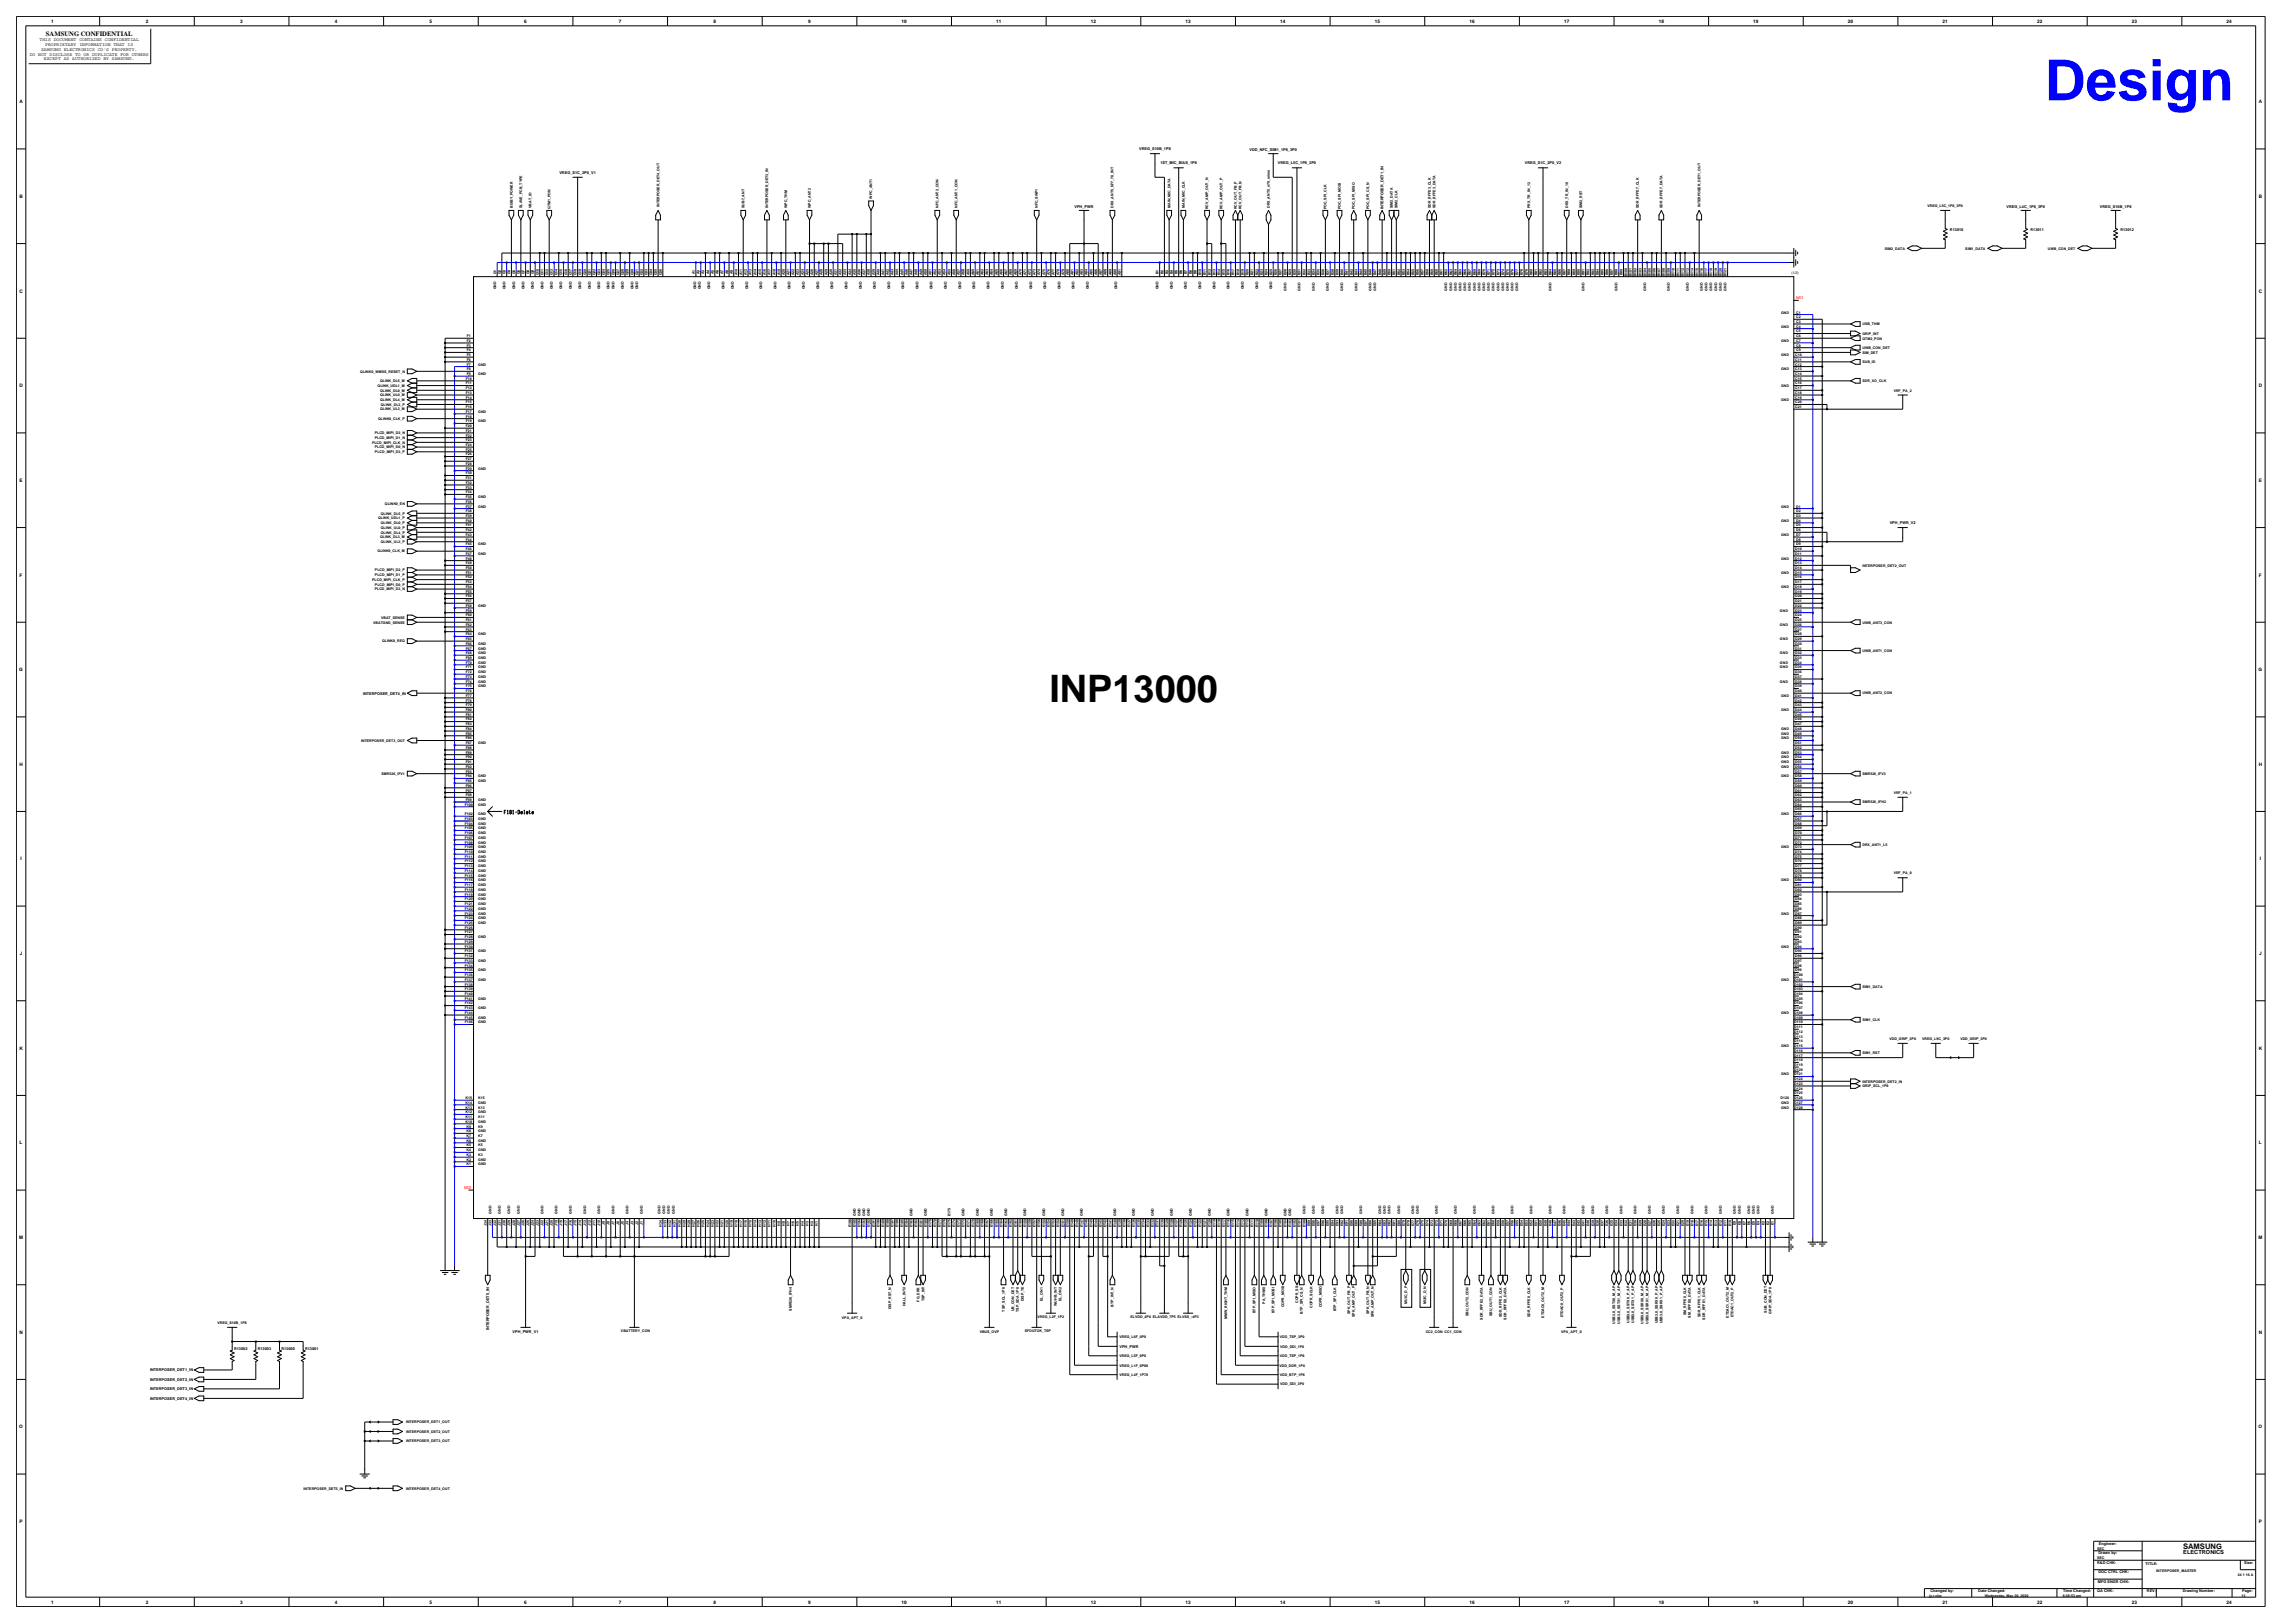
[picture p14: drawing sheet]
<svg xmlns="http://www.w3.org/2000/svg" width="420mm" height="297mm" viewBox="0 0 420 297" stroke-linecap="round" stroke-linejoin="round" font-family="sans-serif">
<defs><g id="words">
<text font-size="10.4" fill="#00f" x="374.2" y="18.4">Design</text>
<text font-size="6.9" x="192.1" y="128.5">INP13000</text>
<text font-size="1.4" x="399.5" y="283.4">SAMSUNG</text>
<text font-size="1.2" x="8.4" y="6.5">SAMSUNG CONFIDENTIAL</text>
<text font-size="1" x="399.5" y="284.4">ELECTRONICS</text>
<g font-size=".9">
<text x="9.3" y="4.2">1</text>
<text x="26.7" y="4.2">2</text>
<text x="44" y="4.2">3</text>
<text x="61.3" y="4.2">4</text>
<text x="78.6" y="4.2">5</text>
<text x="95.9" y="4.2">6</text>
<text x="113.3" y="4.2">7</text>
<text x="130.6" y="4.2">8</text>
<text x="147.9" y="4.2">9</text>
<text x="165" y="4.2">10</text>
<text x="182.3" y="4.2">11</text>
<text x="199.6" y="4.2">12</text>
<text x="217" y="4.2">13</text>
<text x="234.3" y="4.2">14</text>
<text x="251.6" y="4.2">15</text>
<text x="268.9" y="4.2">16</text>
<text x="286.2" y="4.2">17</text>
<text x="303.6" y="4.2">18</text>
<text x="320.9" y="4.2">19</text>
<text x="338.2" y="4.2">20</text>
<text x="355.5" y="4.2">21</text>
<text x="372.8" y="4.2">22</text>
<text x="390.2" y="4.2">23</text>
<text x="407.5" y="4.2">24</text>
<text x="5.4" y="10.2">DO NOT DISCLOSE TO OR DUPLICATE FOR OTHERS</text>
<text x="7.3" y="7.6">THIS DOCUMENT CONTAINS CONFIDENTIAL</text>
<text x="7.5" y="9.3">SAMSUNG ELECTRONICS CO'S PROPERTY.</text>
<text x="8" y="11">EXCEPT AS AUTHORIZED BY SAMSUNG.</text>
<text x="8.3" y="8.4">PROPRIETARY INFORMATION THAT IS</text>
<text x="3.6" y="18.9">A</text>
<text x="413.4" y="18.9">A</text>
<text x="3.6" y="36.2">B</text>
<text x="413.4" y="36.2">B</text>
<text x="3.6" y="53.5">C</text>
<text x="413.4" y="53.5">C</text>
<text x="3.6" y="70.9">D</text>
<text x="413.4" y="70.9">D</text>
<text x="3.6" y="88.2">E</text>
<text x="413.4" y="88.2">E</text>
<text x="3.6" y="105.5">F</text>
<text x="413.4" y="105.5">F</text>
<text x="3.5" y="122.8">G</text>
<text x="413.3" y="122.8">G</text>
<text x="3.6" y="140.2">H</text>
<text x="413.4" y="140.2">H</text>
<text x="3.7" y="157.5">I</text>
<text x="413.5" y="157.5">I</text>
<text x="3.6" y="174.8">J</text>
<text x="413.4" y="174.8">J</text>
<text x="3.6" y="192.1">K</text>
<text x="413.4" y="192.1">K</text>
<text x="3.6" y="209.4">L</text>
<text x="413.4" y="209.4">L</text>
<text x="3.5" y="226.7">M</text>
<text x="413.3" y="226.7">M</text>
<text x="3.6" y="244.1">N</text>
<text x="413.4" y="244.1">N</text>
<text x="3.5" y="261.4">O</text>
<text x="413.3" y="261.4">O</text>
<text x="3.6" y="278.7">P</text>
<text x="413.4" y="278.7">P</text>
<text x="9.3" y="293.4">1</text>
<text x="26.7" y="293.4">2</text>
<text x="44" y="293.4">3</text>
<text x="61.3" y="293.4">4</text>
<text x="78.6" y="293.4">5</text>
<text x="95.9" y="293.4">6</text>
<text x="113.3" y="293.4">7</text>
<text x="130.6" y="293.4">8</text>
<text x="147.9" y="293.4">9</text>
<text x="165" y="293.4">10</text>
<text x="182.3" y="293.4">11</text>
<text x="199.6" y="293.4">12</text>
<text x="217" y="293.4">13</text>
<text x="234.3" y="293.4">14</text>
<text x="251.6" y="293.4">15</text>
<text x="268.9" y="293.4">16</text>
<text x="286.2" y="293.4">17</text>
<text x="303.6" y="293.4">18</text>
<text x="320.9" y="293.4">19</text>
<text x="338.2" y="293.4">20</text>
<text x="355.5" y="293.4">21</text>
<text x="372.8" y="293.4">22</text>
<text x="390.2" y="293.4">23</text>
<text x="407.5" y="293.4">24</text>
</g>
<g font-size=".7">
<text x="208.5" y="27.5">VREG_S10B_1P8</text>
<text x="228.7" y="27.7">VDD_NFC_SIM1_1P8_3P0</text>
<text x="102.4" y="31.8">VREG_S1C_2P0_V1</text>
<text x="212.4" y="30.1">1ST_MIC_BIAS_1P8</text>
<text x="233.8" y="30.1">VREG_L5C_1P8_3P0</text>
<text x="279" y="30.1">VREG_S1C_2P0_V2</text>
<text x="93.8" y="38.1" transform="rotate(-90 93.8 38.1)">BIXBY_POWER</text>
<text x="95.6" y="38.1" transform="rotate(-90 95.6 38.1)">SLAVE_PCB_TYPE</text>
<text x="97.3" y="38.1" transform="rotate(-90 97.3 38.1)">VBAT_ID</text>
<text x="100.7" y="38.3" transform="rotate(-90 100.7 38.3)">QTM1_PON</text>
<text x="120.7" y="37.9" transform="rotate(-90 120.7 37.9)">INTERPOSER_DET4_OUT</text>
<text x="136.2" y="38.1" transform="rotate(-90 136.2 38.1)">SUB7_ANT</text>
<text x="140.6" y="38.1" transform="rotate(-90 140.6 38.1)">INTERPOSER_DET3_IN</text>
<text x="144" y="38.1" transform="rotate(-90 144 38.1)">WPC_THM</text>
<text x="148.4" y="38.1" transform="rotate(-90 148.4 38.1)">WPC_ANT2</text>
<text x="159.6" y="36.3" transform="rotate(-90 159.6 36.3)">WPC_ANT1</text>
<text x="171.8" y="38.1" transform="rotate(-90 171.8 38.1)">NFC_ANT2_CON</text>
<text x="175.2" y="38.1" transform="rotate(-90 175.2 38.1)">NFC_ANT1_CON</text>
<text x="190" y="38.1" transform="rotate(-90 190 38.1)">NFC_SWP1</text>
<text x="196.6" y="38.1">VPH_PWR</text>
<text x="203.8" y="38.1" transform="rotate(-90 203.8 38.1)">DRX_ANT5_N77_78_INT</text>
<text x="214.2" y="38.1" transform="rotate(-90 214.2 38.1)">MAIN_MIC_DATA</text>
<text x="216.8" y="38.1" transform="rotate(-90 216.8 38.1)">MAIN_MIC_CLK</text>
<text x="221.1" y="38.3" transform="rotate(-90 221.1 38.3)">RCV_AMP_OUT_N</text>
<text x="223.7" y="38.3" transform="rotate(-90 223.7 38.3)">RCV_AMP_OUT_P</text>
<text x="226.3" y="38.3" transform="rotate(-90 226.3 38.3)">RCV_OUT_FB_P</text>
<text x="227.2" y="38.3" transform="rotate(-90 227.2 38.3)">RCV_OUT_FB_N</text>
<text x="232.4" y="38.1" transform="rotate(-90 232.4 38.1)">DRX_ANT5_n79_mimo</text>
<text x="242.8" y="38.3" transform="rotate(-90 242.8 38.3)">POC_SPI_CLK</text>
<text x="245.4" y="38.3" transform="rotate(-90 245.4 38.3)">POC_SPI_MOSI</text>
<text x="248" y="38.3" transform="rotate(-90 248 38.3)">POC_SPI_MISO</text>
<text x="250.6" y="38.3" transform="rotate(-90 250.6 38.3)">POC_SPI_CS_N</text>
<text x="253.2" y="38.3" transform="rotate(-90 253.2 38.3)">INTERPOSER_DET1_IN</text>
<text x="254.9" y="38.1" transform="rotate(-90 254.9 38.1)">SIM2_DATA</text>
<text x="255.8" y="38.1" transform="rotate(-90 255.8 38.1)">SIM2_CLK</text>
<text x="261.8" y="38.1" transform="rotate(-90 261.8 38.1)">SDR_RFFE3_CLK</text>
<text x="262.7" y="38.1" transform="rotate(-90 262.7 38.1)">SDR_RFFE3_DATA</text>
<text x="280" y="38.1" transform="rotate(-90 280 38.1)">PRX_TR_IN_12</text>
<text x="287" y="38.1" transform="rotate(-90 287 38.1)">DRX_TR_IN_10</text>
<text x="289.5" y="38.1" transform="rotate(-90 289.5 38.1)">SIM2_RST</text>
<text x="299.9" y="38.1" transform="rotate(-90 299.9 38.1)">SDR_RFFE7_CLK</text>
<text x="304.3" y="38.1" transform="rotate(-90 304.3 38.1)">SDR_RFFE7_DATA</text>
<text x="311.2" y="37.9" transform="rotate(-90 311.2 37.9)">INTERPOSER_DET1_OUT</text>
<text x="352.7" y="37.9">VREG_L5C_1P8_3P0</text>
<text x="367.2" y="38.1">VREG_L4C_1P8_3P0</text>
<text x="384.3" y="38.1">VREG_S10B_1P8</text>
<text x="344.9" y="45.7">SIM2_DATA</text>
<text x="356.9" y="42.3">R13010</text>
<text x="359.7" y="45.7">SIM1_DATA</text>
<text x="371.6" y="42.3">R13011</text>
<text x="374.8" y="45.7">UWB_CON_DET</text>
<text x="388" y="42.3">R13012</text>
<text x="90.8" y="52.9" transform="rotate(-90 90.8 52.9)">GND</text>
<text x="90.8" y="50.2" transform="rotate(-90 90.8 50.2)">G1</text>
<text x="91.7" y="50.2" transform="rotate(-90 91.7 50.2)">G2</text>
<text x="92.5" y="52.9" transform="rotate(-90 92.5 52.9)">GND</text>
<text x="92.5" y="50.2" transform="rotate(-90 92.5 50.2)">G3</text>
<text x="93.4" y="50.2" transform="rotate(-90 93.4 50.2)">G4</text>
<text x="94.2" y="52.9" transform="rotate(-90 94.2 52.9)">GND</text>
<text x="94.2" y="50.2" transform="rotate(-90 94.2 50.2)">G5</text>
<text x="95.1" y="50.2" transform="rotate(-90 95.1 50.2)">G6</text>
<text x="96" y="52.9" transform="rotate(-90 96 52.9)">GND</text>
<text x="96" y="50.2" transform="rotate(-90 96 50.2)">G7</text>
<text x="96.9" y="50.2" transform="rotate(-90 96.9 50.2)">G8</text>
<text x="97.7" y="52.9" transform="rotate(-90 97.7 52.9)">GND</text>
<text x="97.7" y="50.2" transform="rotate(-90 97.7 50.2)">G9</text>
<text x="98.6" y="50.4" transform="rotate(-90 98.6 50.4)">G10</text>
<text x="99.5" y="52.9" transform="rotate(-90 99.5 52.9)">GND</text>
<text x="99.5" y="50.4" transform="rotate(-90 99.5 50.4)">G11</text>
<text x="100.3" y="50.4" transform="rotate(-90 100.3 50.4)">G12</text>
<text x="101.2" y="52.9" transform="rotate(-90 101.2 52.9)">GND</text>
<text x="101.2" y="50.4" transform="rotate(-90 101.2 50.4)">G13</text>
<text x="102" y="50.4" transform="rotate(-90 102 50.4)">G14</text>
<text x="102.9" y="52.9" transform="rotate(-90 102.9 52.9)">GND</text>
<text x="102.9" y="50.4" transform="rotate(-90 102.9 50.4)">G15</text>
<text x="103.8" y="50.4" transform="rotate(-90 103.8 50.4)">G16</text>
<text x="104.6" y="52.9" transform="rotate(-90 104.6 52.9)">GND</text>
<text x="104.6" y="50.4" transform="rotate(-90 104.6 50.4)">G17</text>
<text x="105.5" y="50.4" transform="rotate(-90 105.5 50.4)">G18</text>
<text x="106.4" y="52.9" transform="rotate(-90 106.4 52.9)">GND</text>
<text x="106.4" y="50.4" transform="rotate(-90 106.4 50.4)">G19</text>
<text x="107.2" y="50.4" transform="rotate(-90 107.2 50.4)">G20</text>
<text x="108.1" y="52.9" transform="rotate(-90 108.1 52.9)">GND</text>
<text x="108.1" y="50.4" transform="rotate(-90 108.1 50.4)">G21</text>
<text x="109" y="50.4" transform="rotate(-90 109 50.4)">G22</text>
<text x="109.8" y="52.9" transform="rotate(-90 109.8 52.9)">GND</text>
<text x="109.8" y="50.4" transform="rotate(-90 109.8 50.4)">G23</text>
<text x="110.7" y="50.4" transform="rotate(-90 110.7 50.4)">G24</text>
<text x="111.6" y="52.9" transform="rotate(-90 111.6 52.9)">GND</text>
<text x="111.6" y="50.4" transform="rotate(-90 111.6 50.4)">G25</text>
<text x="112.4" y="52.9" transform="rotate(-90 112.4 52.9)">GND</text>
<text x="112.4" y="50.4" transform="rotate(-90 112.4 50.4)">G26</text>
<text x="113.3" y="50.4" transform="rotate(-90 113.3 50.4)">G27</text>
<text x="114.2" y="52.9" transform="rotate(-90 114.2 52.9)">GND</text>
<text x="114.2" y="50.4" transform="rotate(-90 114.2 50.4)">G28</text>
<text x="115" y="50.4" transform="rotate(-90 115 50.4)">G29</text>
<text x="115.9" y="52.9" transform="rotate(-90 115.9 52.9)">GND</text>
<text x="115.9" y="50.4" transform="rotate(-90 115.9 50.4)">G30</text>
<text x="116.8" y="52.9" transform="rotate(-90 116.8 52.9)">GND</text>
<text x="116.8" y="50.4" transform="rotate(-90 116.8 50.4)">G31</text>
<text x="117.6" y="50.4" transform="rotate(-90 117.6 50.4)">G32</text>
<text x="118.5" y="50.4" transform="rotate(-90 118.5 50.4)">G33</text>
<text x="119.4" y="50.4" transform="rotate(-90 119.4 50.4)">G34</text>
<text x="120.2" y="50.4" transform="rotate(-90 120.2 50.4)">G35</text>
<text x="121.1" y="50.4" transform="rotate(-90 121.1 50.4)">G36</text>
<text x="127.2" y="50.2" transform="rotate(-90 127.2 50.2)">A1</text>
<text x="127.4" y="52.9" transform="rotate(-90 127.4 52.9)">GND</text>
<text x="128" y="50.2" transform="rotate(-90 128 50.2)">A2</text>
<text x="128.2" y="52.9" transform="rotate(-90 128.2 52.9)">GND</text>
<text x="128.9" y="50.2" transform="rotate(-90 128.9 50.2)">A3</text>
<text x="129.8" y="50.2" transform="rotate(-90 129.8 50.2)">A4</text>
<text x="130" y="52.9" transform="rotate(-90 130 52.9)">GND</text>
<text x="130.6" y="50.2" transform="rotate(-90 130.6 50.2)">A5</text>
<text x="131.5" y="50.2" transform="rotate(-90 131.5 50.2)">A6</text>
<text x="132.4" y="50.2" transform="rotate(-90 132.4 50.2)">A7</text>
<text x="132.6" y="52.9" transform="rotate(-90 132.6 52.9)">GND</text>
<text x="133.2" y="50.2" transform="rotate(-90 133.2 50.2)">A8</text>
<text x="134.1" y="50.2" transform="rotate(-90 134.1 50.2)">A9</text>
<text x="134.3" y="52.9" transform="rotate(-90 134.3 52.9)">GND</text>
<text x="135" y="50.4" transform="rotate(-90 135 50.4)">A10</text>
<text x="135.8" y="50.4" transform="rotate(-90 135.8 50.4)">A11</text>
<text x="136.7" y="50.4" transform="rotate(-90 136.7 50.4)">A12</text>
<text x="136.9" y="52.9" transform="rotate(-90 136.9 52.9)">GND</text>
<text x="137.6" y="50.4" transform="rotate(-90 137.6 50.4)">A13</text>
<text x="138.4" y="50.4" transform="rotate(-90 138.4 50.4)">A14</text>
<text x="139.3" y="50.4" transform="rotate(-90 139.3 50.4)">A15</text>
<text x="139.5" y="52.9" transform="rotate(-90 139.5 52.9)">GND</text>
<text x="140.1" y="50.4" transform="rotate(-90 140.1 50.4)">A16</text>
<text x="141" y="50.4" transform="rotate(-90 141 50.4)">A17</text>
<text x="141.9" y="50.4" transform="rotate(-90 141.9 50.4)">A18</text>
<text x="142.1" y="52.9" transform="rotate(-90 142.1 52.9)">GND</text>
<text x="142.8" y="50.4" transform="rotate(-90 142.8 50.4)">A19</text>
<text x="143.6" y="50.4" transform="rotate(-90 143.6 50.4)">A20</text>
<text x="144.5" y="50.4" transform="rotate(-90 144.5 50.4)">A21</text>
<text x="144.7" y="52.9" transform="rotate(-90 144.7 52.9)">GND</text>
<text x="145.3" y="50.4" transform="rotate(-90 145.3 50.4)">A22</text>
<text x="146.2" y="50.4" transform="rotate(-90 146.2 50.4)">A23</text>
<text x="147.1" y="50.4" transform="rotate(-90 147.1 50.4)">A24</text>
<text x="147.3" y="52.9" transform="rotate(-90 147.3 52.9)">GND</text>
<text x="147.9" y="50.4" transform="rotate(-90 147.9 50.4)">A25</text>
<text x="148.8" y="50.4" transform="rotate(-90 148.8 50.4)">A26</text>
<text x="149.7" y="50.4" transform="rotate(-90 149.7 50.4)">A27</text>
<text x="149.9" y="52.9" transform="rotate(-90 149.9 52.9)">GND</text>
<text x="150.6" y="50.4" transform="rotate(-90 150.6 50.4)">A28</text>
<text x="151.4" y="50.4" transform="rotate(-90 151.4 50.4)">A29</text>
<text x="152.3" y="50.4" transform="rotate(-90 152.3 50.4)">A30</text>
<text x="152.5" y="52.9" transform="rotate(-90 152.5 52.9)">GND</text>
<text x="153.1" y="50.4" transform="rotate(-90 153.1 50.4)">A31</text>
<text x="154" y="50.4" transform="rotate(-90 154 50.4)">A32</text>
<text x="154.9" y="50.4" transform="rotate(-90 154.9 50.4)">A33</text>
<text x="155.1" y="52.9" transform="rotate(-90 155.1 52.9)">GND</text>
<text x="155.7" y="50.4" transform="rotate(-90 155.7 50.4)">A34</text>
<text x="156.6" y="50.4" transform="rotate(-90 156.6 50.4)">A35</text>
<text x="157.5" y="50.4" transform="rotate(-90 157.5 50.4)">A36</text>
<text x="157.7" y="52.9" transform="rotate(-90 157.7 52.9)">GND</text>
<text x="158.3" y="50.4" transform="rotate(-90 158.3 50.4)">A37</text>
<text x="159.2" y="50.4" transform="rotate(-90 159.2 50.4)">A38</text>
<text x="160.1" y="50.4" transform="rotate(-90 160.1 50.4)">A39</text>
<text x="160.3" y="52.9" transform="rotate(-90 160.3 52.9)">GND</text>
<text x="160.9" y="50.4" transform="rotate(-90 160.9 50.4)">A40</text>
<text x="161.8" y="50.4" transform="rotate(-90 161.8 50.4)">A41</text>
<text x="162.7" y="50.4" transform="rotate(-90 162.7 50.4)">A42</text>
<text x="162.9" y="52.9" transform="rotate(-90 162.9 52.9)">GND</text>
<text x="163.5" y="50.4" transform="rotate(-90 163.5 50.4)">A43</text>
<text x="164.4" y="50.4" transform="rotate(-90 164.4 50.4)">A44</text>
<text x="165.3" y="50.4" transform="rotate(-90 165.3 50.4)">A45</text>
<text x="165.5" y="52.9" transform="rotate(-90 165.5 52.9)">GND</text>
<text x="166.1" y="50.4" transform="rotate(-90 166.1 50.4)">A46</text>
<text x="167" y="50.4" transform="rotate(-90 167 50.4)">A47</text>
<text x="167.9" y="50.4" transform="rotate(-90 167.9 50.4)">A48</text>
<text x="168.1" y="52.9" transform="rotate(-90 168.1 52.9)">GND</text>
<text x="168.7" y="50.4" transform="rotate(-90 168.7 50.4)">A49</text>
<text x="169.6" y="50.4" transform="rotate(-90 169.6 50.4)">A50</text>
<text x="170.5" y="50.4" transform="rotate(-90 170.5 50.4)">A51</text>
<text x="170.7" y="52.9" transform="rotate(-90 170.7 52.9)">GND</text>
<text x="171.3" y="50.4" transform="rotate(-90 171.3 50.4)">A52</text>
<text x="172.2" y="50.4" transform="rotate(-90 172.2 50.4)">A53</text>
<text x="173.1" y="50.4" transform="rotate(-90 173.1 50.4)">A54</text>
<text x="173.3" y="52.9" transform="rotate(-90 173.3 52.9)">GND</text>
<text x="173.9" y="50.4" transform="rotate(-90 173.9 50.4)">A55</text>
<text x="174.8" y="50.4" transform="rotate(-90 174.8 50.4)">A56</text>
<text x="175.7" y="50.4" transform="rotate(-90 175.7 50.4)">A57</text>
<text x="175.9" y="52.9" transform="rotate(-90 175.9 52.9)">GND</text>
<text x="176.5" y="50.4" transform="rotate(-90 176.5 50.4)">A58</text>
<text x="177.4" y="50.4" transform="rotate(-90 177.4 50.4)">A59</text>
<text x="178.3" y="50.4" transform="rotate(-90 178.3 50.4)">A60</text>
<text x="178.5" y="52.9" transform="rotate(-90 178.5 52.9)">GND</text>
<text x="179.1" y="50.4" transform="rotate(-90 179.1 50.4)">A61</text>
<text x="180" y="50.4" transform="rotate(-90 180 50.4)">A62</text>
<text x="180.9" y="50.4" transform="rotate(-90 180.9 50.4)">A63</text>
<text x="181.1" y="52.9" transform="rotate(-90 181.1 52.9)">GND</text>
<text x="181.7" y="50.4" transform="rotate(-90 181.7 50.4)">A64</text>
<text x="182.6" y="50.4" transform="rotate(-90 182.6 50.4)">A65</text>
<text x="183.4" y="50.4" transform="rotate(-90 183.4 50.4)">A66</text>
<text x="183.7" y="52.9" transform="rotate(-90 183.7 52.9)">GND</text>
<text x="184.3" y="50.4" transform="rotate(-90 184.3 50.4)">A67</text>
<text x="185.2" y="50.4" transform="rotate(-90 185.2 50.4)">A68</text>
<text x="186.1" y="50.4" transform="rotate(-90 186.1 50.4)">A69</text>
<text x="186.3" y="52.9" transform="rotate(-90 186.3 52.9)">GND</text>
<text x="186.9" y="50.4" transform="rotate(-90 186.9 50.4)">A70</text>
<text x="187.8" y="50.4" transform="rotate(-90 187.8 50.4)">A71</text>
<text x="188.7" y="50.4" transform="rotate(-90 188.7 50.4)">A72</text>
<text x="188.9" y="52.9" transform="rotate(-90 188.9 52.9)">GND</text>
<text x="189.5" y="50.4" transform="rotate(-90 189.5 50.4)">A73</text>
<text x="190.4" y="50.4" transform="rotate(-90 190.4 50.4)">A74</text>
<text x="191.2" y="50.4" transform="rotate(-90 191.2 50.4)">A75</text>
<text x="191.5" y="52.9" transform="rotate(-90 191.5 52.9)">GND</text>
<text x="192.1" y="50.4" transform="rotate(-90 192.1 50.4)">A76</text>
<text x="193" y="50.4" transform="rotate(-90 193 50.4)">A77</text>
<text x="193.9" y="50.4" transform="rotate(-90 193.9 50.4)">A78</text>
<text x="194.1" y="52.9" transform="rotate(-90 194.1 52.9)">GND</text>
<text x="194.7" y="50.4" transform="rotate(-90 194.7 50.4)">A79</text>
<text x="195.6" y="50.4" transform="rotate(-90 195.6 50.4)">A80</text>
<text x="196.4" y="50.4" transform="rotate(-90 196.4 50.4)">A81</text>
<text x="196.7" y="52.9" transform="rotate(-90 196.7 52.9)">GND</text>
<text x="197.3" y="50.4" transform="rotate(-90 197.3 50.4)">A82</text>
<text x="198.2" y="50.4" transform="rotate(-90 198.2 50.4)">A83</text>
<text x="199" y="50.4" transform="rotate(-90 199 50.4)">A84</text>
<text x="199.3" y="52.9" transform="rotate(-90 199.3 52.9)">GND</text>
<text x="199.9" y="50.4" transform="rotate(-90 199.9 50.4)">A85</text>
<text x="200.8" y="50.4" transform="rotate(-90 200.8 50.4)">A86</text>
<text x="201.6" y="50.4" transform="rotate(-90 201.6 50.4)">A87</text>
<text x="202.5" y="50.4" transform="rotate(-90 202.5 50.4)">A88</text>
<text x="203.4" y="50.4" transform="rotate(-90 203.4 50.4)">A89</text>
<text x="204.2" y="50.4" transform="rotate(-90 204.2 50.4)">A90</text>
<text x="204.5" y="52.9" transform="rotate(-90 204.5 52.9)">GND</text>
<text x="205.1" y="50.4" transform="rotate(-90 205.1 50.4)">A91</text>
<text x="212" y="52.9" transform="rotate(-90 212 52.9)">GND</text>
<text x="212" y="50.2" transform="rotate(-90 212 50.2)">B1</text>
<text x="212.9" y="50.2" transform="rotate(-90 212.9 50.2)">B2</text>
<text x="213.8" y="50.2" transform="rotate(-90 213.8 50.2)">B3</text>
<text x="214.6" y="52.9" transform="rotate(-90 214.6 52.9)">GND</text>
<text x="214.6" y="50.2" transform="rotate(-90 214.6 50.2)">B4</text>
<text x="215.5" y="50.2" transform="rotate(-90 215.5 50.2)">B5</text>
<text x="216.4" y="50.2" transform="rotate(-90 216.4 50.2)">B6</text>
<text x="217.2" y="52.9" transform="rotate(-90 217.2 52.9)">GND</text>
<text x="217.2" y="50.2" transform="rotate(-90 217.2 50.2)">B7</text>
<text x="218.1" y="50.2" transform="rotate(-90 218.1 50.2)">B8</text>
<text x="219" y="50.2" transform="rotate(-90 219 50.2)">B9</text>
<text x="219.8" y="52.9" transform="rotate(-90 219.8 52.9)">GND</text>
<text x="219.8" y="50.4" transform="rotate(-90 219.8 50.4)">B10</text>
<text x="220.7" y="50.4" transform="rotate(-90 220.7 50.4)">B11</text>
<text x="221.6" y="50.4" transform="rotate(-90 221.6 50.4)">B12</text>
<text x="222.4" y="52.9" transform="rotate(-90 222.4 52.9)">GND</text>
<text x="222.4" y="50.4" transform="rotate(-90 222.4 50.4)">B13</text>
<text x="223.3" y="50.4" transform="rotate(-90 223.3 50.4)">B14</text>
<text x="224.2" y="50.4" transform="rotate(-90 224.2 50.4)">B15</text>
<text x="225" y="52.9" transform="rotate(-90 225 52.9)">GND</text>
<text x="225" y="50.4" transform="rotate(-90 225 50.4)">B16</text>
<text x="225.9" y="50.4" transform="rotate(-90 225.9 50.4)">B17</text>
<text x="226.8" y="50.4" transform="rotate(-90 226.8 50.4)">B18</text>
<text x="227.6" y="52.9" transform="rotate(-90 227.6 52.9)">GND</text>
<text x="227.6" y="50.4" transform="rotate(-90 227.6 50.4)">B19</text>
<text x="228.5" y="50.4" transform="rotate(-90 228.5 50.4)">B20</text>
<text x="229.4" y="50.4" transform="rotate(-90 229.4 50.4)">B21</text>
<text x="230.2" y="52.9" transform="rotate(-90 230.2 52.9)">GND</text>
<text x="230.2" y="50.4" transform="rotate(-90 230.2 50.4)">B22</text>
<text x="231.1" y="50.4" transform="rotate(-90 231.1 50.4)">B23</text>
<text x="232" y="50.4" transform="rotate(-90 232 50.4)">B24</text>
<text x="232.8" y="52.9" transform="rotate(-90 232.8 52.9)">GND</text>
<text x="232.8" y="50.4" transform="rotate(-90 232.8 50.4)">B25</text>
<text x="233.7" y="50.4" transform="rotate(-90 233.7 50.4)">B26</text>
<text x="234.5" y="50.4" transform="rotate(-90 234.5 50.4)">B27</text>
<text x="235.4" y="53.2" transform="rotate(-90 235.4 53.2)">GND</text>
<text x="235.4" y="50.4" transform="rotate(-90 235.4 50.4)">B28</text>
<text x="236.3" y="50.4" transform="rotate(-90 236.3 50.4)">B29</text>
<text x="237.1" y="50.4" transform="rotate(-90 237.1 50.4)">B30</text>
<text x="238" y="53.2" transform="rotate(-90 238 53.2)">GND</text>
<text x="238" y="50.4" transform="rotate(-90 238 50.4)">B31</text>
<text x="238.9" y="50.4" transform="rotate(-90 238.9 50.4)">B32</text>
<text x="239.8" y="50.4" transform="rotate(-90 239.8 50.4)">B33</text>
<text x="240.6" y="53.2" transform="rotate(-90 240.6 53.2)">GND</text>
<text x="240.6" y="50.4" transform="rotate(-90 240.6 50.4)">B34</text>
<text x="241.5" y="50.4" transform="rotate(-90 241.5 50.4)">B35</text>
<text x="242.3" y="50.4" transform="rotate(-90 242.3 50.4)">B36</text>
<text x="243.2" y="53.2" transform="rotate(-90 243.2 53.2)">GND</text>
<text x="243.2" y="50.4" transform="rotate(-90 243.2 50.4)">B37</text>
<text x="244.1" y="50.4" transform="rotate(-90 244.1 50.4)">B38</text>
<text x="244.9" y="50.4" transform="rotate(-90 244.9 50.4)">B39</text>
<text x="245.8" y="53.2" transform="rotate(-90 245.8 53.2)">GND</text>
<text x="245.8" y="50.4" transform="rotate(-90 245.8 50.4)">B40</text>
<text x="246.7" y="50.4" transform="rotate(-90 246.7 50.4)">B41</text>
<text x="247.5" y="50.4" transform="rotate(-90 247.5 50.4)">B42</text>
<text x="248.4" y="53.2" transform="rotate(-90 248.4 53.2)">GND</text>
<text x="248.4" y="50.4" transform="rotate(-90 248.4 50.4)">B43</text>
<text x="249.3" y="50.4" transform="rotate(-90 249.3 50.4)">B44</text>
<text x="250.1" y="50.4" transform="rotate(-90 250.1 50.4)">B45</text>
<text x="251" y="53.2" transform="rotate(-90 251 53.2)">GND</text>
<text x="251" y="50.4" transform="rotate(-90 251 50.4)">B46</text>
<text x="251.9" y="53.2" transform="rotate(-90 251.9 53.2)">GND</text>
<text x="251.9" y="50.4" transform="rotate(-90 251.9 50.4)">B47</text>
<text x="252.7" y="50.4" transform="rotate(-90 252.7 50.4)">B48</text>
<text x="253.6" y="50.4" transform="rotate(-90 253.6 50.4)">B49</text>
<text x="254.5" y="50.4" transform="rotate(-90 254.5 50.4)">B50</text>
<text x="255.3" y="50.4" transform="rotate(-90 255.3 50.4)">B51</text>
<text x="256.2" y="50.4" transform="rotate(-90 256.2 50.4)">B52</text>
<text x="257.1" y="50.4" transform="rotate(-90 257.1 50.4)">B53</text>
<text x="257.9" y="50.4" transform="rotate(-90 257.9 50.4)">B54</text>
<text x="258.8" y="50.4" transform="rotate(-90 258.8 50.4)">B55</text>
<text x="259.7" y="50.4" transform="rotate(-90 259.7 50.4)">B56</text>
<text x="260.5" y="50.4" transform="rotate(-90 260.5 50.4)">B57</text>
<text x="261.4" y="50.4" transform="rotate(-90 261.4 50.4)">B58</text>
<text x="262.3" y="50.4" transform="rotate(-90 262.3 50.4)">B59</text>
<text x="263.1" y="50.4" transform="rotate(-90 263.1 50.4)">B60</text>
<text x="264" y="50.4" transform="rotate(-90 264 50.4)">B61</text>
<text x="264.9" y="53.2" transform="rotate(-90 264.9 53.2)">GND</text>
<text x="264.9" y="50.4" transform="rotate(-90 264.9 50.4)">B62</text>
<text x="265.7" y="53.2" transform="rotate(-90 265.7 53.2)">GND</text>
<text x="265.7" y="50.4" transform="rotate(-90 265.7 50.4)">B63</text>
<text x="266.6" y="53.2" transform="rotate(-90 266.6 53.2)">GND</text>
<text x="266.6" y="50.4" transform="rotate(-90 266.6 50.4)">B64</text>
<text x="267.5" y="53.2" transform="rotate(-90 267.5 53.2)">GND</text>
<text x="267.5" y="50.4" transform="rotate(-90 267.5 50.4)">B65</text>
<text x="268.3" y="53.2" transform="rotate(-90 268.3 53.2)">GND</text>
<text x="268.3" y="50.4" transform="rotate(-90 268.3 50.4)">B66</text>
<text x="269.2" y="53.2" transform="rotate(-90 269.2 53.2)">GND</text>
<text x="269.2" y="50.4" transform="rotate(-90 269.2 50.4)">B67</text>
<text x="270.1" y="53.2" transform="rotate(-90 270.1 53.2)">GND</text>
<text x="270.1" y="50.4" transform="rotate(-90 270.1 50.4)">B68</text>
<text x="270.9" y="53.2" transform="rotate(-90 270.9 53.2)">GND</text>
<text x="270.9" y="50.4" transform="rotate(-90 270.9 50.4)">B69</text>
<text x="271.8" y="53.2" transform="rotate(-90 271.8 53.2)">GND</text>
<text x="271.8" y="50.4" transform="rotate(-90 271.8 50.4)">B70</text>
<text x="272.6" y="53.2" transform="rotate(-90 272.6 53.2)">GND</text>
<text x="272.6" y="50.4" transform="rotate(-90 272.6 50.4)">B71</text>
<text x="273.5" y="53.2" transform="rotate(-90 273.5 53.2)">GND</text>
<text x="273.5" y="50.4" transform="rotate(-90 273.5 50.4)">B72</text>
<text x="274.4" y="53.2" transform="rotate(-90 274.4 53.2)">GND</text>
<text x="274.4" y="50.4" transform="rotate(-90 274.4 50.4)">B73</text>
<text x="275.3" y="53.2" transform="rotate(-90 275.3 53.2)">GND</text>
<text x="275.3" y="50.4" transform="rotate(-90 275.3 50.4)">B74</text>
<text x="276.1" y="53.2" transform="rotate(-90 276.1 53.2)">GND</text>
<text x="276.1" y="50.4" transform="rotate(-90 276.1 50.4)">B75</text>
<text x="277" y="53.2" transform="rotate(-90 277 53.2)">GND</text>
<text x="277" y="50.4" transform="rotate(-90 277 50.4)">B76</text>
<text x="277.9" y="53.2" transform="rotate(-90 277.9 53.2)">GND</text>
<text x="277.9" y="50.4" transform="rotate(-90 277.9 50.4)">B77</text>
<text x="278.7" y="50.4" transform="rotate(-90 278.7 50.4)">B78</text>
<text x="279.6" y="50.4" transform="rotate(-90 279.6 50.4)">B79</text>
<text x="280.4" y="50.4" transform="rotate(-90 280.4 50.4)">B80</text>
<text x="281.3" y="50.4" transform="rotate(-90 281.3 50.4)">B81</text>
<text x="282.2" y="50.4" transform="rotate(-90 282.2 50.4)">B82</text>
<text x="283.1" y="50.4" transform="rotate(-90 283.1 50.4)">B83</text>
<text x="283.9" y="53.2" transform="rotate(-90 283.9 53.2)">GND</text>
<text x="283.9" y="50.4" transform="rotate(-90 283.9 50.4)">B84</text>
<text x="284.8" y="50.4" transform="rotate(-90 284.8 50.4)">B85</text>
<text x="285.6" y="50.4" transform="rotate(-90 285.6 50.4)">B86</text>
<text x="286.5" y="50.4" transform="rotate(-90 286.5 50.4)">B87</text>
<text x="287.4" y="50.4" transform="rotate(-90 287.4 50.4)">B88</text>
<text x="288.2" y="50.4" transform="rotate(-90 288.2 50.4)">B89</text>
<text x="289.1" y="50.4" transform="rotate(-90 289.1 50.4)">B90</text>
<text x="290" y="53.2" transform="rotate(-90 290 53.2)">GND</text>
<text x="290" y="50.4" transform="rotate(-90 290 50.4)">B91</text>
<text x="290.8" y="50.4" transform="rotate(-90 290.8 50.4)">B92</text>
<text x="291.7" y="50.4" transform="rotate(-90 291.7 50.4)">B93</text>
<text x="292.6" y="50.4" transform="rotate(-90 292.6 50.4)">B94</text>
<text x="293.4" y="50.4" transform="rotate(-90 293.4 50.4)">B95</text>
<text x="294.3" y="50.4" transform="rotate(-90 294.3 50.4)">B96</text>
<text x="295.2" y="50.4" transform="rotate(-90 295.2 50.4)">B97</text>
<text x="296" y="53.2" transform="rotate(-90 296 53.2)">GND</text>
<text x="296" y="50.4" transform="rotate(-90 296 50.4)">B98</text>
<text x="296.9" y="50.4" transform="rotate(-90 296.9 50.4)">B99</text>
<text x="297.8" y="50.5" transform="rotate(-90 297.8 50.5)">B100</text>
<text x="298.6" y="50.5" transform="rotate(-90 298.6 50.5)">B101</text>
<text x="299.5" y="50.5" transform="rotate(-90 299.5 50.5)">B102</text>
<text x="300.4" y="50.5" transform="rotate(-90 300.4 50.5)">B103</text>
<text x="301.2" y="53.2" transform="rotate(-90 301.2 53.2)">GND</text>
<text x="301.2" y="50.5" transform="rotate(-90 301.2 50.5)">B104</text>
<text x="302.1" y="50.5" transform="rotate(-90 302.1 50.5)">B105</text>
<text x="303" y="50.5" transform="rotate(-90 303 50.5)">B106</text>
<text x="303.8" y="50.5" transform="rotate(-90 303.8 50.5)">B107</text>
<text x="304.7" y="50.5" transform="rotate(-90 304.7 50.5)">B108</text>
<text x="305.6" y="53.2" transform="rotate(-90 305.6 53.2)">GND</text>
<text x="305.6" y="50.5" transform="rotate(-90 305.6 50.5)">B109</text>
<text x="306.4" y="50.5" transform="rotate(-90 306.4 50.5)">B110</text>
<text x="307.3" y="50.5" transform="rotate(-90 307.3 50.5)">B111</text>
<text x="308.2" y="50.5" transform="rotate(-90 308.2 50.5)">B112</text>
<text x="309" y="53.2" transform="rotate(-90 309 53.2)">GND</text>
<text x="309" y="50.5" transform="rotate(-90 309 50.5)">B113</text>
<text x="309.9" y="50.5" transform="rotate(-90 309.9 50.5)">B114</text>
<text x="310.8" y="50.5" transform="rotate(-90 310.8 50.5)">B115</text>
<text x="311.6" y="53.2" transform="rotate(-90 311.6 53.2)">GND</text>
<text x="311.6" y="50.5" transform="rotate(-90 311.6 50.5)">B116</text>
<text x="312.5" y="53.2" transform="rotate(-90 312.5 53.2)">GND</text>
<text x="312.5" y="50.5" transform="rotate(-90 312.5 50.5)">B117</text>
<text x="313.4" y="53.2" transform="rotate(-90 313.4 53.2)">GND</text>
<text x="313.4" y="50.5" transform="rotate(-90 313.4 50.5)">B118</text>
<text x="314.2" y="53.2" transform="rotate(-90 314.2 53.2)">GND</text>
<text x="314.2" y="50.5" transform="rotate(-90 314.2 50.5)">B119</text>
<text x="315.1" y="53.2" transform="rotate(-90 315.1 53.2)">GND</text>
<text x="315.1" y="50.5" transform="rotate(-90 315.1 50.5)">B120</text>
<text x="316" y="53.2" transform="rotate(-90 316 53.2)">GND</text>
<text x="316" y="50.5" transform="rotate(-90 316 50.5)">B121</text>
<text x="327.9" y="50.2">(1/2)</text>
<text x="326" y="60">GND</text>
<text x="326" y="57.4">GND</text>
<text x="328.7" y="58.2">C2</text>
<text x="328.7" y="59.1">C3</text>
<text x="328.7" y="60">C4</text>
<text x="328.7" y="57.4">C1</text>
<text x="340.8" y="59.5">USB_THM</text>
<text x="85.4" y="65.2">F5</text>
<text x="85.4" y="64.3">F4</text>
<text x="85.4" y="63.4">F3</text>
<text x="85.4" y="62.6">F2</text>
<text x="85.4" y="61.7">F1</text>
<text x="326" y="62.6">GND</text>
<text x="326" y="65.2">GND</text>
<text x="328.5" y="65.2">C10</text>
<text x="328.7" y="63.4">C8</text>
<text x="328.7" y="64.3">C9</text>
<text x="328.7" y="60.8">C5</text>
<text x="328.7" y="61.7">C6</text>
<text x="328.7" y="62.6">C7</text>
<text x="340.8" y="64.7">SIM_DET</text>
<text x="340.8" y="62.1">QTM2_PON</text>
<text x="340.8" y="61.3">GRIP_INT</text>
<text x="340.8" y="63.9">UWB_CON_DET</text>
<text x="65.9" y="68.2">QLINK0_WMSS_RESET_N</text>
<text x="69.1" y="70.8">QLINK_UDL1_M</text>
<text x="69.6" y="71.7">QLINK_DL0_M</text>
<text x="69.6" y="69.9">QLINK_DL5_M</text>
<text x="85.2" y="71.2">F12</text>
<text x="85.2" y="70.3">F11</text>
<text x="85.2" y="69.5">F10</text>
<text x="85.4" y="68.6">F9</text>
<text x="85.4" y="67.8">F8</text>
<text x="85.4" y="66.9">F7</text>
<text x="85.4" y="66">F6</text>
<text x="87.5" y="68.6">GND</text>
<text x="87.5" y="66.9">GND</text>
<text x="326" y="67.8">GND</text>
<text x="326" y="70.8">GND</text>
<text x="328.5" y="66.9">C12</text>
<text x="328.5" y="67.8">C13</text>
<text x="328.5" y="68.6">C14</text>
<text x="328.5" y="69.5">C15</text>
<text x="328.5" y="70.3">C16</text>
<text x="328.5" y="71.2">C17</text>
<text x="328.5" y="66">C11</text>
<text x="340.8" y="69.9">SDR_XO_CLK</text>
<text x="340.8" y="66.5">SUB_ID</text>
<text x="346.6" y="71.7">VRF_PA_2</text>
<text x="69.2" y="76.8">QLINK0_CLK_P</text>
<text x="69.6" y="75.1">QLINK_UL3_M</text>
<text x="69.6" y="72.5">QLINK_UL0_M</text>
<text x="69.6" y="73.4">QLINK_DL4_M</text>
<text x="69.7" y="74.2">QLINK_DL3_P</text>
<text x="85.2" y="73.8">F15</text>
<text x="85.2" y="74.7">F16</text>
<text x="85.2" y="75.6">F17</text>
<text x="85.2" y="76.4">F18</text>
<text x="85.2" y="77.3">F19</text>
<text x="85.2" y="72.9">F14</text>
<text x="85.2" y="72.1">F13</text>
<text x="87.5" y="75.6">GND</text>
<text x="87.5" y="77.3">GND</text>
<text x="326" y="73.4">GND</text>
<text x="328.5" y="73.8">C20</text>
<text x="328.5" y="74.7">C21</text>
<text x="328.5" y="72.1">C18</text>
<text x="328.5" y="72.9">C19</text>
<text x="68.1" y="81.2">PLCD_MIPI_CLK_N</text>
<text x="68.6" y="82">PLCD_MIPI_D0_N</text>
<text x="68.6" y="80.3">PLCD_MIPI_D1_N</text>
<text x="68.6" y="79.5">PLCD_MIPI_D2_N</text>
<text x="68.6" y="82.9">PLCD_MIPI_D3_P</text>
<text x="85.2" y="78.1">F20</text>
<text x="85.2" y="79">F21</text>
<text x="85.2" y="79.9">F22</text>
<text x="85.2" y="80.7">F23</text>
<text x="85.2" y="81.6">F24</text>
<text x="85.2" y="82.5">F25</text>
<text x="85.2" y="83.3">F26</text>
<text x="85.2" y="85.1">F28</text>
<text x="85.2" y="85.9">F29</text>
<text x="85.2" y="86.8">F30</text>
<text x="85.2" y="87.7">F31</text>
<text x="85.2" y="88.5">F32</text>
<text x="85.2" y="89.4">F33</text>
<text x="85.2" y="84.2">F27</text>
<text x="87.5" y="85.9">GND</text>
<text x="69.2" y="95">QLINK_UDL1_P</text>
<text x="69.7" y="95.9">QLINK_DL0_P</text>
<text x="69.7" y="94.2">QLINK_DL5_P</text>
<text x="70.4" y="92.4">QLINK0_EN</text>
<text x="85.2" y="91.1">F35</text>
<text x="85.2" y="92">F36</text>
<text x="85.2" y="92.9">F37</text>
<text x="85.2" y="93.7">F38</text>
<text x="85.2" y="94.6">F39</text>
<text x="85.2" y="95.5">F40</text>
<text x="85.2" y="90.3">F34</text>
<text x="87.5" y="91.1">GND</text>
<text x="87.5" y="92.9">GND</text>
<text x="326" y="95.5">GND</text>
<text x="326" y="92.9">GND</text>
<text x="328.7" y="95.5">D4</text>
<text x="328.7" y="94.6">D3</text>
<text x="328.7" y="93.7">D2</text>
<text x="328.7" y="92.9">D1</text>
<text x="345.8" y="95.9">VPH_PWR_V2</text>
<text x="69.1" y="101.1">QLINK0_CLK_M</text>
<text x="69.6" y="98.5">QLINK_DL3_M</text>
<text x="69.7" y="99.4">QLINK_UL3_P</text>
<text x="69.7" y="96.8">QLINK_UL0_P</text>
<text x="69.7" y="97.6">QLINK_DL4_P</text>
<text x="85.2" y="97.2">F42</text>
<text x="85.2" y="98.1">F43</text>
<text x="85.2" y="98.9">F44</text>
<text x="85.2" y="99.8">F45</text>
<text x="85.2" y="100.7">F46</text>
<text x="85.2" y="101.5">F47</text>
<text x="85.2" y="96.3">F41</text>
<text x="87.5" y="99.8">GND</text>
<text x="87.5" y="101.5">GND</text>
<text x="326" y="98.1">GND</text>
<text x="328.5" y="101.5">D11</text>
<text x="328.5" y="100.7">D10</text>
<text x="328.7" y="99.8">D9</text>
<text x="328.7" y="98.9">D8</text>
<text x="328.7" y="98.1">D7</text>
<text x="328.7" y="97.2">D6</text>
<text x="328.7" y="96.3">D5</text>
<text x="68.1" y="106.3">PLCD_MIPI_CLK_P</text>
<text x="68.6" y="105.4">PLCD_MIPI_D1_P</text>
<text x="68.6" y="104.6">PLCD_MIPI_D2_P</text>
<text x="68.6" y="107.2">PLCD_MIPI_D0_P</text>
<text x="85.2" y="104.1">F50</text>
<text x="85.2" y="105">F51</text>
<text x="85.2" y="105.9">F52</text>
<text x="85.2" y="106.7">F53</text>
<text x="85.2" y="107.6">F54</text>
<text x="85.2" y="102.4">F48</text>
<text x="85.2" y="103.3">F49</text>
<text x="326" y="107.6">GND</text>
<text x="326" y="105">GND</text>
<text x="326" y="102.4">GND</text>
<text x="328.5" y="107.6">D18</text>
<text x="328.5" y="103.3">D13</text>
<text x="328.5" y="104.1">D14</text>
<text x="328.5" y="105">D15</text>
<text x="328.5" y="105.9">D16</text>
<text x="328.5" y="106.7">D17</text>
<text x="328.5" y="102.4">D12</text>
<text x="340.8" y="103.7">INTERPOSER_DET2_OUT</text>
<text x="68.6" y="108">PLCD_MIPI_D3_N</text>
<text x="69.7" y="113.2">VBAT_SENSE</text>
<text x="85.2" y="110.2">F57</text>
<text x="85.2" y="111.1">F58</text>
<text x="85.2" y="111.9">F59</text>
<text x="85.2" y="112.8">F60</text>
<text x="85.2" y="113.7">F61</text>
<text x="85.2" y="108.4">F55</text>
<text x="85.2" y="109.3">F56</text>
<text x="87.5" y="111.1">GND</text>
<text x="325.8" y="111.9">GND</text>
<text x="328.5" y="113.7">D25</text>
<text x="328.5" y="108.4">D19</text>
<text x="328.5" y="109.3">D20</text>
<text x="328.5" y="110.2">D21</text>
<text x="328.5" y="111.1">D22</text>
<text x="328.5" y="111.9">D23</text>
<text x="328.5" y="112.8">D24</text>
<text x="68.3" y="114.1">VBATGND_SENSE</text>
<text x="69.9" y="117.6">QLINK0_REQ</text>
<text x="85.2" y="116.2">F64</text>
<text x="85.2" y="117.1">F65</text>
<text x="85.2" y="118">F66</text>
<text x="85.2" y="118.9">F67</text>
<text x="85.2" y="119.7">F68</text>
<text x="85.2" y="114.5">F62</text>
<text x="85.2" y="115.4">F63</text>
<text x="87.5" y="116.2">GND</text>
<text x="87.5" y="118">GND</text>
<text x="87.5" y="118.9">GND</text>
<text x="87.5" y="119.7">GND</text>
<text x="325.8" y="119.7">GND</text>
<text x="325.8" y="114.5">GND</text>
<text x="325.8" y="117.1">GND</text>
<text x="328.5" y="119.7">D32</text>
<text x="328.5" y="114.5">D26</text>
<text x="328.5" y="115.4">D27</text>
<text x="328.5" y="116.2">D28</text>
<text x="328.5" y="117.1">D29</text>
<text x="328.5" y="118">D30</text>
<text x="328.5" y="118.9">D31</text>
<text x="340.8" y="114.1">UWB_ANT3_CON</text>
<text x="340.8" y="119.3">UWB_ANT1_CON</text>
<text x="85.2" y="122.3">F71</text>
<text x="85.2" y="123.2">F72</text>
<text x="85.2" y="124">F73</text>
<text x="85.2" y="124.9">F74</text>
<text x="85.2" y="125.8">F75</text>
<text x="85.2" y="120.6">F69</text>
<text x="85.2" y="121.4">F70</text>
<text x="87.5" y="122.3">GND</text>
<text x="87.5" y="123.2">GND</text>
<text x="87.5" y="124">GND</text>
<text x="87.5" y="124.9">GND</text>
<text x="87.5" y="125.8">GND</text>
<text x="87.5" y="120.6">GND</text>
<text x="87.5" y="121.4">GND</text>
<text x="325.8" y="121.4">GND</text>
<text x="325.8" y="122.3">GND</text>
<text x="325.8" y="124.9">GND</text>
<text x="328.5" y="120.6">D33</text>
<text x="328.5" y="121.4">D34</text>
<text x="328.5" y="122.3">D35</text>
<text x="328.5" y="123.2">D36</text>
<text x="328.5" y="124">D37</text>
<text x="328.5" y="124.9">D38</text>
<text x="328.5" y="125.8">D39</text>
<text x="66.4" y="127.1">INTERPOSER_DET4_IN</text>
<text x="85.2" y="129.2">F79</text>
<text x="85.2" y="130.1">F80</text>
<text x="85.2" y="131">F81</text>
<text x="85.2" y="131.8">F82</text>
<text x="85.2" y="126.6">F76</text>
<text x="85.2" y="127.5">F77</text>
<text x="85.2" y="128.4">F78</text>
<text x="326" y="127.5">GND</text>
<text x="326" y="130.1">GND</text>
<text x="328.5" y="126.6">D40</text>
<text x="328.5" y="127.5">D41</text>
<text x="328.5" y="128.4">D42</text>
<text x="328.5" y="129.2">D43</text>
<text x="328.5" y="130.1">D44</text>
<text x="328.5" y="131">D45</text>
<text x="328.5" y="131.8">D46</text>
<text x="340.8" y="127.1">UWB_ANT2_CON</text>
<text x="66.1" y="135.7">INTERPOSER_DET3_OUT</text>
<text x="85.2" y="135.3">F86</text>
<text x="85.2" y="136.2">F87</text>
<text x="85.2" y="137">F88</text>
<text x="85.2" y="137.9">F89</text>
<text x="85.2" y="132.7">F83</text>
<text x="85.2" y="133.6">F84</text>
<text x="85.2" y="134.4">F85</text>
<text x="87.5" y="136.2">GND</text>
<text x="326" y="133.6">GND</text>
<text x="326" y="134.4">GND</text>
<text x="326" y="135.3">GND</text>
<text x="326" y="137.9">GND</text>
<text x="328.5" y="132.7">D47</text>
<text x="328.5" y="133.6">D48</text>
<text x="328.5" y="134.4">D49</text>
<text x="328.5" y="135.3">D50</text>
<text x="328.5" y="136.2">D51</text>
<text x="328.5" y="137">D52</text>
<text x="328.5" y="137.9">D53</text>
<text x="69.8" y="141.8">SMR526_IFV1</text>
<text x="85.2" y="141.4">F93</text>
<text x="85.2" y="142.2">F94</text>
<text x="85.2" y="143.1">F95</text>
<text x="85.2" y="144">F96</text>
<text x="85.2" y="138.8">F90</text>
<text x="85.2" y="139.6">F91</text>
<text x="85.2" y="140.5">F92</text>
<text x="87.5" y="142.2">GND</text>
<text x="87.5" y="143.1">GND</text>
<text x="326" y="138.8">GND</text>
<text x="326" y="139.6">GND</text>
<text x="326" y="140.5">GND</text>
<text x="326" y="142.2">GND</text>
<text x="328.5" y="138.8">D54</text>
<text x="328.5" y="139.6">D55</text>
<text x="328.5" y="140.5">D56</text>
<text x="328.5" y="141.4">D57</text>
<text x="328.5" y="142.2">D58</text>
<text x="328.5" y="143.1">D59</text>
<text x="328.5" y="144">D60</text>
<text x="340.8" y="141.8">SMR526_IFV3</text>
<text x="85.1" y="147.4">F100</text>
<text x="85.1" y="149.2">F102</text>
<text x="85.2" y="144.8">F97</text>
<text x="85.2" y="145.7">F98</text>
<text x="85.2" y="146.6">F99</text>
<text x="87.5" y="146.6">GND</text>
<text x="87.5" y="147.4">GND</text>
<text x="87.5" y="149.2">GND</text>
<text x="92.3" y="148.9">F101-Delete</text>
<text x="326" y="149.2">GND</text>
<text x="328.5" y="144.8">D61</text>
<text x="328.5" y="145.7">D62</text>
<text x="328.5" y="146.6">D63</text>
<text x="328.5" y="147.4">D64</text>
<text x="328.5" y="148.3">D65</text>
<text x="328.5" y="149.2">D66</text>
<text x="340.8" y="147">SMR526_IFH2</text>
<text x="346.6" y="145.3">VRF_PA_1</text>
<text x="85.1" y="155.2">F109</text>
<text x="85.1" y="150">F103</text>
<text x="85.1" y="150.9">F104</text>
<text x="85.1" y="151.8">F105</text>
<text x="85.1" y="152.6">F106</text>
<text x="85.1" y="153.5">F107</text>
<text x="85.1" y="154.4">F108</text>
<text x="87.5" y="155.2">GND</text>
<text x="87.5" y="150">GND</text>
<text x="87.5" y="150.9">GND</text>
<text x="87.5" y="151.8">GND</text>
<text x="87.5" y="152.6">GND</text>
<text x="87.5" y="153.5">GND</text>
<text x="87.5" y="154.4">GND</text>
<text x="326" y="155.2">GND</text>
<text x="328.5" y="151.8">D69</text>
<text x="328.5" y="152.6">D70</text>
<text x="328.5" y="153.5">D71</text>
<text x="328.5" y="154.4">D72</text>
<text x="328.5" y="155.2">D73</text>
<text x="328.5" y="150">D67</text>
<text x="328.5" y="150.9">D68</text>
<text x="340.8" y="154.8">DRX_ANT1_L5</text>
<text x="85.1" y="161.3">F116</text>
<text x="85.1" y="156.1">F110</text>
<text x="85.1" y="157">F111</text>
<text x="85.1" y="157.8">F112</text>
<text x="85.1" y="158.7">F113</text>
<text x="85.1" y="159.5">F114</text>
<text x="85.1" y="160.4">F115</text>
<text x="87.5" y="161.3">GND</text>
<text x="87.5" y="156.1">GND</text>
<text x="87.5" y="157">GND</text>
<text x="87.5" y="157.8">GND</text>
<text x="87.5" y="158.7">GND</text>
<text x="87.5" y="159.5">GND</text>
<text x="87.5" y="160.4">GND</text>
<text x="326" y="161.3">GND</text>
<text x="328.5" y="157.8">D76</text>
<text x="328.5" y="158.7">D77</text>
<text x="328.5" y="159.5">D78</text>
<text x="328.5" y="160.4">D79</text>
<text x="328.5" y="161.3">D80</text>
<text x="328.5" y="156.1">D74</text>
<text x="328.5" y="157">D75</text>
<text x="346.6" y="160">VRF_PA_0</text>
<text x="85.1" y="167.3">F123</text>
<text x="85.1" y="162.2">F117</text>
<text x="85.1" y="163">F118</text>
<text x="85.1" y="163.9">F119</text>
<text x="85.1" y="164.8">F120</text>
<text x="85.1" y="165.6">F121</text>
<text x="85.1" y="166.5">F122</text>
<text x="87.5" y="167.3">GND</text>
<text x="87.5" y="162.2">GND</text>
<text x="87.5" y="163">GND</text>
<text x="87.5" y="163.9">GND</text>
<text x="87.5" y="164.8">GND</text>
<text x="87.5" y="165.6">GND</text>
<text x="87.5" y="166.5">GND</text>
<text x="326" y="167.3">GND</text>
<text x="328.5" y="163.9">D83</text>
<text x="328.5" y="164.8">D84</text>
<text x="328.5" y="165.6">D85</text>
<text x="328.5" y="166.5">D86</text>
<text x="328.5" y="167.3">D87</text>
<text x="328.5" y="162.2">D81</text>
<text x="328.5" y="163">D82</text>
<text x="85.1" y="173.4">F130</text>
<text x="85.1" y="168.2">F124</text>
<text x="85.1" y="169.1">F125</text>
<text x="85.1" y="169.9">F126</text>
<text x="85.1" y="170.8">F127</text>
<text x="85.1" y="171.7">F128</text>
<text x="85.1" y="172.5">F129</text>
<text x="87.5" y="168.2">GND</text>
<text x="87.5" y="169.1">GND</text>
<text x="87.5" y="171.7">GND</text>
<text x="326" y="173.4">GND</text>
<text x="328.5" y="169.9">D90</text>
<text x="328.5" y="170.8">D91</text>
<text x="328.5" y="171.7">D92</text>
<text x="328.5" y="172.5">D93</text>
<text x="328.5" y="173.4">D94</text>
<text x="328.5" y="168.2">D88</text>
<text x="328.5" y="169.1">D89</text>
<text x="85.1" y="174.3">F131</text>
<text x="85.1" y="175.1">F132</text>
<text x="85.1" y="176">F133</text>
<text x="85.1" y="176.9">F134</text>
<text x="85.1" y="177.7">F135</text>
<text x="85.1" y="178.6">F136</text>
<text x="85.1" y="179.5">F137</text>
<text x="87.5" y="174.3">GND</text>
<text x="87.5" y="176">GND</text>
<text x="87.5" y="177.7">GND</text>
<text x="87.5" y="179.5">GND</text>
<text x="326" y="179.5">GND</text>
<text x="328.4" y="178.6">D100</text>
<text x="328.4" y="179.5">D101</text>
<text x="328.5" y="176.9">D98</text>
<text x="328.5" y="177.7">D99</text>
<text x="328.5" y="174.3">D95</text>
<text x="328.5" y="175.1">D96</text>
<text x="328.5" y="176">D97</text>
<text x="85.1" y="180.3">F138</text>
<text x="85.1" y="181.2">F139</text>
<text x="85.1" y="182.1">F140</text>
<text x="85.1" y="182.9">F141</text>
<text x="85.1" y="183.8">F142</text>
<text x="85.1" y="184.7">F143</text>
<text x="85.1" y="185.5">F144</text>
<text x="87.5" y="182.9">GND</text>
<text x="87.5" y="184.7">GND</text>
<text x="326" y="185.5">GND</text>
<text x="328.4" y="182.1">D104</text>
<text x="328.4" y="182.9">D105</text>
<text x="328.4" y="183.8">D106</text>
<text x="328.4" y="184.7">D107</text>
<text x="328.4" y="185.5">D108</text>
<text x="328.4" y="180.3">D102</text>
<text x="328.4" y="181.2">D103</text>
<text x="340.8" y="180.8">SIM1_DATA</text>
<text x="85.1" y="186.4">F145</text>
<text x="85.1" y="187.3">F146</text>
<text x="87.5" y="186.4">GND</text>
<text x="87.5" y="187.3">GND</text>
<text x="326" y="191.6">GND</text>
<text x="328.4" y="188.1">D111</text>
<text x="328.4" y="189">D112</text>
<text x="328.4" y="189.9">D113</text>
<text x="328.4" y="190.7">D114</text>
<text x="328.4" y="191.6">D115</text>
<text x="328.4" y="186.4">D109</text>
<text x="328.4" y="187.3">D110</text>
<text x="340.8" y="186.8">SIM1_CLK</text>
<text x="345.8" y="190.3">VDD_GRIP_3P0</text>
<text x="351.8" y="190.3">VREG_L9C_3P0</text>
<text x="358.8" y="190.3">VDD_GRIP_3P0</text>
<text x="326" y="196.8">GND</text>
<text x="328.4" y="195.1">D119</text>
<text x="328.4" y="195.9">D120</text>
<text x="328.4" y="196.8">D121</text>
<text x="328.4" y="197.7">D122</text>
<text x="328.4" y="192.5">D116</text>
<text x="328.4" y="193.3">D117</text>
<text x="328.4" y="194.2">D118</text>
<text x="340.8" y="192.9">SIM1_RST</text>
<text x="85.2" y="203.7">K12</text>
<text x="85.2" y="202.9">K13</text>
<text x="85.2" y="202">K14</text>
<text x="85.2" y="201.1">K15</text>
<text x="87.5" y="203.7">GND</text>
<text x="87.5" y="202.9">K13</text>
<text x="87.5" y="202">GND</text>
<text x="87.5" y="201.1">K15</text>
<text x="325.9" y="201.1">D126</text>
<text x="326" y="202">GND</text>
<text x="326" y="202.9">GND</text>
<text x="328.4" y="201.1">D126</text>
<text x="328.4" y="202">D127</text>
<text x="328.4" y="202.9">D128</text>
<text x="328.4" y="198.5">D123</text>
<text x="328.4" y="199.4">D124</text>
<text x="328.4" y="200.3">D125</text>
<text x="340.8" y="199">GRIP_SCL_1P8</text>
<text x="340.8" y="198.1">INTERPOSER_DET2_IN</text>
<text x="85.2" y="205.4">K10</text>
<text x="85.2" y="204.6">K11</text>
<text x="85.4" y="209.8">K5</text>
<text x="85.4" y="208.9">K6</text>
<text x="85.4" y="208.1">K7</text>
<text x="85.4" y="207.2">K8</text>
<text x="85.4" y="206.3">K9</text>
<text x="87.5" y="209.8">K5</text>
<text x="87.5" y="208.9">GND</text>
<text x="87.5" y="208.1">K7</text>
<text x="87.5" y="207.2">GND</text>
<text x="87.5" y="206.3">K9</text>
<text x="87.5" y="205.4">GND</text>
<text x="87.5" y="204.6">K11</text>
<text x="85.4" y="210.6">K4</text>
<text x="85.4" y="212.4">K2</text>
<text x="85.4" y="211.5">K3</text>
<text x="85.4" y="213.2">K1</text>
<text x="87.5" y="210.6">GND</text>
<text x="87.5" y="212.4">GND</text>
<text x="87.5" y="211.5">K3</text>
<text x="87.5" y="213.2">GND</text>
<text x="89.1" y="224.4" transform="rotate(-90 89.1 224.4)">J34</text>
<text x="89.9" y="224.4" transform="rotate(-90 89.9 224.4)">J33</text>
<text x="89.9" y="222.1" transform="rotate(-90 89.9 222.1)">GND</text>
<text x="90.8" y="224.4" transform="rotate(-90 90.8 224.4)">J32</text>
<text x="91.7" y="224.4" transform="rotate(-90 91.7 224.4)">J31</text>
<text x="91.7" y="222.1" transform="rotate(-90 91.7 222.1)">GND</text>
<text x="92.5" y="224.4" transform="rotate(-90 92.5 224.4)">J30</text>
<text x="93.4" y="224.4" transform="rotate(-90 93.4 224.4)">J29</text>
<text x="93.4" y="222.1" transform="rotate(-90 93.4 222.1)">GND</text>
<text x="94.2" y="224.4" transform="rotate(-90 94.2 224.4)">J28</text>
<text x="95.1" y="224.4" transform="rotate(-90 95.1 224.4)">J27</text>
<text x="95.1" y="222.1" transform="rotate(-90 95.1 222.1)">GND</text>
<text x="96" y="224.4" transform="rotate(-90 96 224.4)">J26</text>
<text x="96.9" y="224.4" transform="rotate(-90 96.9 224.4)">J25</text>
<text x="97.7" y="224.4" transform="rotate(-90 97.7 224.4)">J24</text>
<text x="98.6" y="224.4" transform="rotate(-90 98.6 224.4)">J23</text>
<text x="99.5" y="224.4" transform="rotate(-90 99.5 224.4)">J22</text>
<text x="99.5" y="222.1" transform="rotate(-90 99.5 222.1)">GND</text>
<text x="100.3" y="224.4" transform="rotate(-90 100.3 224.4)">J21</text>
<text x="101.2" y="224.4" transform="rotate(-90 101.2 224.4)">J20</text>
<text x="102" y="224.4" transform="rotate(-90 102 224.4)">J19</text>
<text x="102" y="222.1" transform="rotate(-90 102 222.1)">GND</text>
<text x="102.9" y="224.4" transform="rotate(-90 102.9 224.4)">J18</text>
<text x="103.8" y="224.4" transform="rotate(-90 103.8 224.4)">J17</text>
<text x="104.6" y="224.4" transform="rotate(-90 104.6 224.4)">J16</text>
<text x="104.6" y="222.1" transform="rotate(-90 104.6 222.1)">GND</text>
<text x="105.5" y="224.4" transform="rotate(-90 105.5 224.4)">J15</text>
<text x="106.4" y="224.4" transform="rotate(-90 106.4 224.4)">J14</text>
<text x="107.2" y="224.4" transform="rotate(-90 107.2 224.4)">J13</text>
<text x="107.2" y="222.1" transform="rotate(-90 107.2 222.1)">GND</text>
<text x="108.1" y="224.4" transform="rotate(-90 108.1 224.4)">J12</text>
<text x="109" y="224.4" transform="rotate(-90 109 224.4)">J11</text>
<text x="109.8" y="224.4" transform="rotate(-90 109.8 224.4)">J10</text>
<text x="109.8" y="222.1" transform="rotate(-90 109.8 222.1)">GND</text>
<text x="110.7" y="224.2" transform="rotate(-90 110.7 224.2)">J9</text>
<text x="111.6" y="224.2" transform="rotate(-90 111.6 224.2)">J8</text>
<text x="112.4" y="224.2" transform="rotate(-90 112.4 224.2)">J7</text>
<text x="112.4" y="222.1" transform="rotate(-90 112.4 222.1)">GND</text>
<text x="113.3" y="224.2" transform="rotate(-90 113.3 224.2)">J6</text>
<text x="114.2" y="224.2" transform="rotate(-90 114.2 224.2)">J5</text>
<text x="115" y="224.2" transform="rotate(-90 115 224.2)">J4</text>
<text x="115" y="222.1" transform="rotate(-90 115 222.1)">GND</text>
<text x="115.9" y="224.2" transform="rotate(-90 115.9 224.2)">J3</text>
<text x="116.8" y="224.2" transform="rotate(-90 116.8 224.2)">J2</text>
<text x="117.6" y="224.2" transform="rotate(-90 117.6 224.2)">J1</text>
<text x="117.6" y="222.1" transform="rotate(-90 117.6 222.1)">GND</text>
<text x="120.9" y="222.1" transform="rotate(-90 120.9 222.1)">GND</text>
<text x="121.1" y="224.4" transform="rotate(-90 121.1 224.4)">H34</text>
<text x="121.7" y="222.1" transform="rotate(-90 121.7 222.1)">GND</text>
<text x="122" y="224.4" transform="rotate(-90 122 224.4)">H33</text>
<text x="122.6" y="222.1" transform="rotate(-90 122.6 222.1)">GND</text>
<text x="122.8" y="224.4" transform="rotate(-90 122.8 224.4)">H32</text>
<text x="123.5" y="222.1" transform="rotate(-90 123.5 222.1)">GND</text>
<text x="123.7" y="224.4" transform="rotate(-90 123.7 224.4)">H31</text>
<text x="124.6" y="224.4" transform="rotate(-90 124.6 224.4)">H30</text>
<text x="125.4" y="224.4" transform="rotate(-90 125.4 224.4)">H29</text>
<text x="126.3" y="224.4" transform="rotate(-90 126.3 224.4)">H28</text>
<text x="127.2" y="224.4" transform="rotate(-90 127.2 224.4)">H27</text>
<text x="128" y="224.4" transform="rotate(-90 128 224.4)">H26</text>
<text x="128.9" y="224.4" transform="rotate(-90 128.9 224.4)">H25</text>
<text x="129.8" y="224.4" transform="rotate(-90 129.8 224.4)">H24</text>
<text x="130.6" y="224.4" transform="rotate(-90 130.6 224.4)">H23</text>
<text x="131.5" y="224.4" transform="rotate(-90 131.5 224.4)">H22</text>
<text x="132.4" y="224.4" transform="rotate(-90 132.4 224.4)">H21</text>
<text x="133.2" y="224.4" transform="rotate(-90 133.2 224.4)">H20</text>
<text x="134.1" y="224.4" transform="rotate(-90 134.1 224.4)">H19</text>
<text x="135" y="224.4" transform="rotate(-90 135 224.4)">H18</text>
<text x="135.8" y="224.4" transform="rotate(-90 135.8 224.4)">H17</text>
<text x="136.7" y="224.4" transform="rotate(-90 136.7 224.4)">H16</text>
<text x="137.6" y="224.4" transform="rotate(-90 137.6 224.4)">H15</text>
<text x="138.4" y="224.4" transform="rotate(-90 138.4 224.4)">H14</text>
<text x="139.3" y="224.4" transform="rotate(-90 139.3 224.4)">H13</text>
<text x="140.1" y="224.4" transform="rotate(-90 140.1 224.4)">H12</text>
<text x="141" y="224.4" transform="rotate(-90 141 224.4)">H11</text>
<text x="141.9" y="224.4" transform="rotate(-90 141.9 224.4)">H10</text>
<text x="142.8" y="224.3" transform="rotate(-90 142.8 224.3)">H9</text>
<text x="143.6" y="224.3" transform="rotate(-90 143.6 224.3)">H8</text>
<text x="144.5" y="224.3" transform="rotate(-90 144.5 224.3)">H7</text>
<text x="145.3" y="224.3" transform="rotate(-90 145.3 224.3)">H6</text>
<text x="146.2" y="224.3" transform="rotate(-90 146.2 224.3)">H5</text>
<text x="147.1" y="224.3" transform="rotate(-90 147.1 224.3)">H4</text>
<text x="147.9" y="224.3" transform="rotate(-90 147.9 224.3)">H3</text>
<text x="148.8" y="224.3" transform="rotate(-90 148.8 224.3)">H2</text>
<text x="149.7" y="224.3" transform="rotate(-90 149.7 224.3)">H1</text>
<text x="155.7" y="224.6" transform="rotate(-90 155.7 224.6)">E196</text>
<text x="156.6" y="224.6" transform="rotate(-90 156.6 224.6)">E195</text>
<text x="156.6" y="222.5" transform="rotate(-90 156.6 222.5)">GND</text>
<text x="157.5" y="224.6" transform="rotate(-90 157.5 224.6)">E194</text>
<text x="157.5" y="222.5" transform="rotate(-90 157.5 222.5)">GND</text>
<text x="158.3" y="224.6" transform="rotate(-90 158.3 224.6)">E193</text>
<text x="158.3" y="222.5" transform="rotate(-90 158.3 222.5)">GND</text>
<text x="159.2" y="224.6" transform="rotate(-90 159.2 224.6)">E192</text>
<text x="159.2" y="222.5" transform="rotate(-90 159.2 222.5)">GND</text>
<text x="160.1" y="224.6" transform="rotate(-90 160.1 224.6)">E191</text>
<text x="160.9" y="224.6" transform="rotate(-90 160.9 224.6)">E190</text>
<text x="161.8" y="224.6" transform="rotate(-90 161.8 224.6)">E189</text>
<text x="162.7" y="224.6" transform="rotate(-90 162.7 224.6)">E188</text>
<text x="163.5" y="224.6" transform="rotate(-90 163.5 224.6)">E187</text>
<text x="164.4" y="224.6" transform="rotate(-90 164.4 224.6)">E186</text>
<text x="165.3" y="224.6" transform="rotate(-90 165.3 224.6)">E185</text>
<text x="166.1" y="224.6" transform="rotate(-90 166.1 224.6)">E184</text>
<text x="167" y="224.6" transform="rotate(-90 167 224.6)">E183</text>
<text x="167" y="222.5" transform="rotate(-90 167 222.5)">GND</text>
<text x="167.9" y="224.6" transform="rotate(-90 167.9 224.6)">E182</text>
<text x="168.7" y="224.6" transform="rotate(-90 168.7 224.6)">E181</text>
<text x="169.6" y="224.6" transform="rotate(-90 169.6 224.6)">E180</text>
<text x="169.6" y="222.5" transform="rotate(-90 169.6 222.5)">GND</text>
<text x="170.5" y="224.6" transform="rotate(-90 170.5 224.6)">E179</text>
<text x="171.3" y="224.6" transform="rotate(-90 171.3 224.6)">E178</text>
<text x="172.2" y="224.6" transform="rotate(-90 172.2 224.6)">E177</text>
<text x="173.1" y="224.6" transform="rotate(-90 173.1 224.6)">E176</text>
<text x="173.9" y="224.6" transform="rotate(-90 173.9 224.6)">E175</text>
<text x="173.9" y="222.5" transform="rotate(-90 173.9 222.5)">E175</text>
<text x="174.8" y="224.6" transform="rotate(-90 174.8 224.6)">E174</text>
<text x="175.7" y="224.6" transform="rotate(-90 175.7 224.6)">E173</text>
<text x="176.5" y="224.6" transform="rotate(-90 176.5 224.6)">E172</text>
<text x="176.5" y="222.5" transform="rotate(-90 176.5 222.5)">GND</text>
<text x="177.4" y="224.6" transform="rotate(-90 177.4 224.6)">E171</text>
<text x="178.3" y="224.6" transform="rotate(-90 178.3 224.6)">E170</text>
<text x="179.1" y="224.6" transform="rotate(-90 179.1 224.6)">E169</text>
<text x="179.1" y="222.5" transform="rotate(-90 179.1 222.5)">GND</text>
<text x="180" y="224.6" transform="rotate(-90 180 224.6)">E168</text>
<text x="180.9" y="224.6" transform="rotate(-90 180.9 224.6)">E167</text>
<text x="181.7" y="224.6" transform="rotate(-90 181.7 224.6)">E166</text>
<text x="181.7" y="222.5" transform="rotate(-90 181.7 222.5)">GND</text>
<text x="182.6" y="224.6" transform="rotate(-90 182.6 224.6)">E165</text>
<text x="183.4" y="224.6" transform="rotate(-90 183.4 224.6)">E164</text>
<text x="184.3" y="224.6" transform="rotate(-90 184.3 224.6)">E163</text>
<text x="184.3" y="222.5" transform="rotate(-90 184.3 222.5)">GND</text>
<text x="185.2" y="224.6" transform="rotate(-90 185.2 224.6)">E162</text>
<text x="186.1" y="224.6" transform="rotate(-90 186.1 224.6)">E161</text>
<text x="186.9" y="224.6" transform="rotate(-90 186.9 224.6)">E160</text>
<text x="187.8" y="224.6" transform="rotate(-90 187.8 224.6)">E159</text>
<text x="187.8" y="222.5" transform="rotate(-90 187.8 222.5)">GND</text>
<text x="188.7" y="224.6" transform="rotate(-90 188.7 224.6)">E158</text>
<text x="189.5" y="224.6" transform="rotate(-90 189.5 224.6)">E157</text>
<text x="190.4" y="224.6" transform="rotate(-90 190.4 224.6)">E156</text>
<text x="191.2" y="224.6" transform="rotate(-90 191.2 224.6)">E155</text>
<text x="191.2" y="222.5" transform="rotate(-90 191.2 222.5)">GND</text>
<text x="192.1" y="224.6" transform="rotate(-90 192.1 224.6)">E154</text>
<text x="193" y="224.6" transform="rotate(-90 193 224.6)">E153</text>
<text x="193.9" y="224.6" transform="rotate(-90 193.9 224.6)">E152</text>
<text x="194.7" y="224.6" transform="rotate(-90 194.7 224.6)">E151</text>
<text x="194.7" y="222.5" transform="rotate(-90 194.7 222.5)">GND</text>
<text x="195.6" y="224.6" transform="rotate(-90 195.6 224.6)">E150</text>
<text x="196.4" y="224.6" transform="rotate(-90 196.4 224.6)">E149</text>
<text x="197.3" y="224.6" transform="rotate(-90 197.3 224.6)">E148</text>
<text x="198.2" y="224.6" transform="rotate(-90 198.2 224.6)">E147</text>
<text x="198.2" y="222.5" transform="rotate(-90 198.2 222.5)">GND</text>
<text x="199" y="224.6" transform="rotate(-90 199 224.6)">E146</text>
<text x="199.9" y="224.6" transform="rotate(-90 199.9 224.6)">E145</text>
<text x="200.8" y="224.6" transform="rotate(-90 200.8 224.6)">E144</text>
<text x="201.6" y="224.6" transform="rotate(-90 201.6 224.6)">E143</text>
<text x="202.5" y="224.6" transform="rotate(-90 202.5 224.6)">E142</text>
<text x="203.4" y="224.6" transform="rotate(-90 203.4 224.6)">E141</text>
<text x="204.2" y="224.6" transform="rotate(-90 204.2 224.6)">E140</text>
<text x="204.2" y="222.5" transform="rotate(-90 204.2 222.5)">GND</text>
<text x="205.1" y="224.6" transform="rotate(-90 205.1 224.6)">E139</text>
<text x="206" y="224.6" transform="rotate(-90 206 224.6)">E138</text>
<text x="206.8" y="224.6" transform="rotate(-90 206.8 224.6)">E137</text>
<text x="207.7" y="224.6" transform="rotate(-90 207.7 224.6)">E136</text>
<text x="207.7" y="222.5" transform="rotate(-90 207.7 222.5)">GND</text>
<text x="208.6" y="224.6" transform="rotate(-90 208.6 224.6)">E135</text>
<text x="209.4" y="224.6" transform="rotate(-90 209.4 224.6)">E134</text>
<text x="210.3" y="224.6" transform="rotate(-90 210.3 224.6)">E133</text>
<text x="211.2" y="224.6" transform="rotate(-90 211.2 224.6)">E132</text>
<text x="211.2" y="222.5" transform="rotate(-90 211.2 222.5)">GND</text>
<text x="212" y="224.6" transform="rotate(-90 212 224.6)">E131</text>
<text x="212.9" y="224.6" transform="rotate(-90 212.9 224.6)">E130</text>
<text x="213.8" y="224.6" transform="rotate(-90 213.8 224.6)">E129</text>
<text x="214.6" y="224.6" transform="rotate(-90 214.6 224.6)">E128</text>
<text x="214.6" y="222.5" transform="rotate(-90 214.6 222.5)">GND</text>
<text x="215.5" y="224.6" transform="rotate(-90 215.5 224.6)">E127</text>
<text x="216.4" y="224.6" transform="rotate(-90 216.4 224.6)">E126</text>
<text x="217.2" y="224.6" transform="rotate(-90 217.2 224.6)">E125</text>
<text x="218.1" y="224.6" transform="rotate(-90 218.1 224.6)">E124</text>
<text x="218.1" y="222.5" transform="rotate(-90 218.1 222.5)">GND</text>
<text x="219" y="224.6" transform="rotate(-90 219 224.6)">E123</text>
<text x="219.8" y="224.6" transform="rotate(-90 219.8 224.6)">E122</text>
<text x="220.7" y="224.6" transform="rotate(-90 220.7 224.6)">E121</text>
<text x="221.6" y="224.6" transform="rotate(-90 221.6 224.6)">E120</text>
<text x="221.6" y="222.5" transform="rotate(-90 221.6 222.5)">GND</text>
<text x="222.4" y="224.6" transform="rotate(-90 222.4 224.6)">E119</text>
<text x="223.3" y="224.6" transform="rotate(-90 223.3 224.6)">E118</text>
<text x="224.2" y="224.6" transform="rotate(-90 224.2 224.6)">E117</text>
<text x="225" y="224.6" transform="rotate(-90 225 224.6)">E116</text>
<text x="225" y="222.5" transform="rotate(-90 225 222.5)">GND</text>
<text x="225.9" y="224.6" transform="rotate(-90 225.9 224.6)">E115</text>
<text x="226.8" y="224.6" transform="rotate(-90 226.8 224.6)">E114</text>
<text x="227.6" y="224.6" transform="rotate(-90 227.6 224.6)">E113</text>
<text x="228.5" y="224.6" transform="rotate(-90 228.5 224.6)">E112</text>
<text x="228.5" y="222.5" transform="rotate(-90 228.5 222.5)">GND</text>
<text x="229.4" y="224.6" transform="rotate(-90 229.4 224.6)">E111</text>
<text x="230.2" y="224.6" transform="rotate(-90 230.2 224.6)">E110</text>
<text x="231.1" y="224.6" transform="rotate(-90 231.1 224.6)">E109</text>
<text x="232" y="224.6" transform="rotate(-90 232 224.6)">E108</text>
<text x="232" y="222.5" transform="rotate(-90 232 222.5)">GND</text>
<text x="232.8" y="224.6" transform="rotate(-90 232.8 224.6)">E107</text>
<text x="233.7" y="224.6" transform="rotate(-90 233.7 224.6)">E106</text>
<text x="234.5" y="224.6" transform="rotate(-90 234.5 224.6)">E105</text>
<text x="235.4" y="224.6" transform="rotate(-90 235.4 224.6)">E104</text>
<text x="235.4" y="222.5" transform="rotate(-90 235.4 222.5)">GND</text>
<text x="236.3" y="224.6" transform="rotate(-90 236.3 224.6)">E103</text>
<text x="236.3" y="222.5" transform="rotate(-90 236.3 222.5)">GND</text>
<text x="237.1" y="224.6" transform="rotate(-90 237.1 224.6)">E102</text>
<text x="238" y="224.6" transform="rotate(-90 238 224.6)">E101</text>
<text x="238.9" y="224.6" transform="rotate(-90 238.9 224.6)">E100</text>
<text x="238.9" y="222.1" transform="rotate(-90 238.9 222.1)">GND</text>
<text x="239.8" y="224.4" transform="rotate(-90 239.8 224.4)">E99</text>
<text x="240.6" y="224.4" transform="rotate(-90 240.6 224.4)">E98</text>
<text x="240.6" y="222.1" transform="rotate(-90 240.6 222.1)">GND</text>
<text x="241.5" y="224.4" transform="rotate(-90 241.5 224.4)">E97</text>
<text x="242.3" y="224.4" transform="rotate(-90 242.3 224.4)">E96</text>
<text x="242.3" y="222.1" transform="rotate(-90 242.3 222.1)">GND</text>
<text x="243.2" y="224.4" transform="rotate(-90 243.2 224.4)">E95</text>
<text x="244.1" y="224.4" transform="rotate(-90 244.1 224.4)">E94</text>
<text x="244.9" y="224.4" transform="rotate(-90 244.9 224.4)">E93</text>
<text x="244.9" y="222.1" transform="rotate(-90 244.9 222.1)">GND</text>
<text x="245.8" y="224.4" transform="rotate(-90 245.8 224.4)">E92</text>
<text x="245.8" y="222.1" transform="rotate(-90 245.8 222.1)">GND</text>
<text x="246.7" y="224.4" transform="rotate(-90 246.7 224.4)">E91</text>
<text x="247.5" y="224.4" transform="rotate(-90 247.5 224.4)">E90</text>
<text x="248.4" y="224.4" transform="rotate(-90 248.4 224.4)">E89</text>
<text x="249.3" y="224.4" transform="rotate(-90 249.3 224.4)">E88</text>
<text x="249.3" y="222.1" transform="rotate(-90 249.3 222.1)">GND</text>
<text x="250.1" y="224.4" transform="rotate(-90 250.1 224.4)">E87</text>
<text x="251" y="224.4" transform="rotate(-90 251 224.4)">E86</text>
<text x="251.9" y="224.4" transform="rotate(-90 251.9 224.4)">E85</text>
<text x="252.7" y="224.4" transform="rotate(-90 252.7 224.4)">E84</text>
<text x="252.7" y="222.1" transform="rotate(-90 252.7 222.1)">GND</text>
<text x="253.6" y="224.4" transform="rotate(-90 253.6 224.4)">E83</text>
<text x="253.6" y="222.1" transform="rotate(-90 253.6 222.1)">GND</text>
<text x="254.5" y="224.4" transform="rotate(-90 254.5 224.4)">E82</text>
<text x="254.5" y="222.1" transform="rotate(-90 254.5 222.1)">GND</text>
<text x="255.3" y="224.4" transform="rotate(-90 255.3 224.4)">E81</text>
<text x="256.2" y="224.4" transform="rotate(-90 256.2 224.4)">E80</text>
<text x="256.2" y="222.1" transform="rotate(-90 256.2 222.1)">GND</text>
<text x="257.1" y="224.4" transform="rotate(-90 257.1 224.4)">E79</text>
<text x="257.9" y="224.4" transform="rotate(-90 257.9 224.4)">E78</text>
<text x="258.8" y="224.4" transform="rotate(-90 258.8 224.4)">E77</text>
<text x="258.8" y="222.1" transform="rotate(-90 258.8 222.1)">GND</text>
<text x="259.7" y="224.4" transform="rotate(-90 259.7 224.4)">E76</text>
<text x="259.7" y="222.1" transform="rotate(-90 259.7 222.1)">GND</text>
<text x="260.5" y="224.4" transform="rotate(-90 260.5 224.4)">E75</text>
<text x="261.4" y="224.4" transform="rotate(-90 261.4 224.4)">E74</text>
<text x="262.3" y="224.4" transform="rotate(-90 262.3 224.4)">E73</text>
<text x="263.1" y="224.4" transform="rotate(-90 263.1 224.4)">E72</text>
<text x="263.1" y="222.1" transform="rotate(-90 263.1 222.1)">GND</text>
<text x="264" y="224.4" transform="rotate(-90 264 224.4)">E71</text>
<text x="264.9" y="224.4" transform="rotate(-90 264.9 224.4)">E70</text>
<text x="265.7" y="224.4" transform="rotate(-90 265.7 224.4)">E69</text>
<text x="266.6" y="224.4" transform="rotate(-90 266.6 224.4)">E68</text>
<text x="266.6" y="222.1" transform="rotate(-90 266.6 222.1)">GND</text>
<text x="267.5" y="224.4" transform="rotate(-90 267.5 224.4)">E67</text>
<text x="268.3" y="224.4" transform="rotate(-90 268.3 224.4)">E66</text>
<text x="269.2" y="224.4" transform="rotate(-90 269.2 224.4)">E65</text>
<text x="270.1" y="224.4" transform="rotate(-90 270.1 224.4)">E64</text>
<text x="270.1" y="222.1" transform="rotate(-90 270.1 222.1)">GND</text>
<text x="270.9" y="224.4" transform="rotate(-90 270.9 224.4)">E63</text>
<text x="271.8" y="224.4" transform="rotate(-90 271.8 224.4)">E62</text>
<text x="272.6" y="224.4" transform="rotate(-90 272.6 224.4)">E61</text>
<text x="273.5" y="224.4" transform="rotate(-90 273.5 224.4)">E60</text>
<text x="273.5" y="222.1" transform="rotate(-90 273.5 222.1)">GND</text>
<text x="274.4" y="224.4" transform="rotate(-90 274.4 224.4)">E59</text>
<text x="275.3" y="224.4" transform="rotate(-90 275.3 224.4)">E58</text>
<text x="276.1" y="224.4" transform="rotate(-90 276.1 224.4)">E57</text>
<text x="277" y="224.4" transform="rotate(-90 277 224.4)">E56</text>
<text x="277" y="222.1" transform="rotate(-90 277 222.1)">GND</text>
<text x="277.9" y="224.4" transform="rotate(-90 277.9 224.4)">E55</text>
<text x="278.7" y="224.4" transform="rotate(-90 278.7 224.4)">E54</text>
<text x="279.6" y="224.4" transform="rotate(-90 279.6 224.4)">E53</text>
<text x="280.4" y="224.4" transform="rotate(-90 280.4 224.4)">E52</text>
<text x="280.4" y="222.1" transform="rotate(-90 280.4 222.1)">GND</text>
<text x="281.3" y="224.4" transform="rotate(-90 281.3 224.4)">E51</text>
<text x="282.2" y="224.4" transform="rotate(-90 282.2 224.4)">E50</text>
<text x="283.1" y="224.4" transform="rotate(-90 283.1 224.4)">E49</text>
<text x="283.9" y="224.4" transform="rotate(-90 283.9 224.4)">E48</text>
<text x="283.9" y="222.1" transform="rotate(-90 283.9 222.1)">GND</text>
<text x="284.8" y="224.4" transform="rotate(-90 284.8 224.4)">E47</text>
<text x="285.6" y="224.4" transform="rotate(-90 285.6 224.4)">E46</text>
<text x="286.5" y="224.4" transform="rotate(-90 286.5 224.4)">E45</text>
<text x="286.5" y="222.1" transform="rotate(-90 286.5 222.1)">GND</text>
<text x="287.4" y="224.4" transform="rotate(-90 287.4 224.4)">E44</text>
<text x="288.2" y="224.4" transform="rotate(-90 288.2 224.4)">E43</text>
<text x="289.1" y="224.4" transform="rotate(-90 289.1 224.4)">E42</text>
<text x="290" y="224.4" transform="rotate(-90 290 224.4)">E41</text>
<text x="290" y="222.1" transform="rotate(-90 290 222.1)">GND</text>
<text x="290.8" y="224.4" transform="rotate(-90 290.8 224.4)">E40</text>
<text x="291.7" y="224.4" transform="rotate(-90 291.7 224.4)">E39</text>
<text x="291.7" y="222.1" transform="rotate(-90 291.7 222.1)">GND</text>
<text x="292.6" y="224.4" transform="rotate(-90 292.6 224.4)">E38</text>
<text x="293.4" y="224.4" transform="rotate(-90 293.4 224.4)">E37</text>
<text x="294.3" y="224.4" transform="rotate(-90 294.3 224.4)">E36</text>
<text x="294.3" y="222.1" transform="rotate(-90 294.3 222.1)">GND</text>
<text x="295.2" y="224.4" transform="rotate(-90 295.2 224.4)">E35</text>
<text x="296" y="224.4" transform="rotate(-90 296 224.4)">E34</text>
<text x="296.9" y="224.4" transform="rotate(-90 296.9 224.4)">E33</text>
<text x="296.9" y="222.1" transform="rotate(-90 296.9 222.1)">GND</text>
<text x="297.8" y="224.4" transform="rotate(-90 297.8 224.4)">E32</text>
<text x="298.6" y="224.4" transform="rotate(-90 298.6 224.4)">E31</text>
<text x="299.5" y="224.4" transform="rotate(-90 299.5 224.4)">E30</text>
<text x="299.5" y="222.1" transform="rotate(-90 299.5 222.1)">GND</text>
<text x="300.4" y="224.4" transform="rotate(-90 300.4 224.4)">E29</text>
<text x="301.2" y="224.4" transform="rotate(-90 301.2 224.4)">E28</text>
<text x="302.1" y="224.4" transform="rotate(-90 302.1 224.4)">E27</text>
<text x="302.1" y="222.1" transform="rotate(-90 302.1 222.1)">GND</text>
<text x="303" y="224.4" transform="rotate(-90 303 224.4)">E26</text>
<text x="303.8" y="224.4" transform="rotate(-90 303.8 224.4)">E25</text>
<text x="304.7" y="224.4" transform="rotate(-90 304.7 224.4)">E24</text>
<text x="304.7" y="222.1" transform="rotate(-90 304.7 222.1)">GND</text>
<text x="305.6" y="224.4" transform="rotate(-90 305.6 224.4)">E23</text>
<text x="306.4" y="224.4" transform="rotate(-90 306.4 224.4)">E22</text>
<text x="307.3" y="224.4" transform="rotate(-90 307.3 224.4)">E21</text>
<text x="307.3" y="222.1" transform="rotate(-90 307.3 222.1)">GND</text>
<text x="308.2" y="224.4" transform="rotate(-90 308.2 224.4)">E20</text>
<text x="309" y="224.4" transform="rotate(-90 309 224.4)">E19</text>
<text x="309.9" y="224.4" transform="rotate(-90 309.9 224.4)">E18</text>
<text x="309.9" y="222.1" transform="rotate(-90 309.9 222.1)">GND</text>
<text x="310.8" y="224.4" transform="rotate(-90 310.8 224.4)">E17</text>
<text x="311.6" y="224.4" transform="rotate(-90 311.6 224.4)">E16</text>
<text x="312.5" y="224.4" transform="rotate(-90 312.5 224.4)">E15</text>
<text x="312.5" y="222.1" transform="rotate(-90 312.5 222.1)">GND</text>
<text x="313.4" y="224.4" transform="rotate(-90 313.4 224.4)">E14</text>
<text x="314.2" y="224.4" transform="rotate(-90 314.2 224.4)">E13</text>
<text x="315.1" y="224.4" transform="rotate(-90 315.1 224.4)">E12</text>
<text x="315.1" y="222.1" transform="rotate(-90 315.1 222.1)">GND</text>
<text x="316" y="224.4" transform="rotate(-90 316 224.4)">E11</text>
<text x="316.8" y="224.4" transform="rotate(-90 316.8 224.4)">E10</text>
<text x="317.7" y="224.2" transform="rotate(-90 317.7 224.2)">E9</text>
<text x="317.7" y="222.1" transform="rotate(-90 317.7 222.1)">GND</text>
<text x="318.6" y="224.2" transform="rotate(-90 318.6 224.2)">E8</text>
<text x="318.6" y="222.1" transform="rotate(-90 318.6 222.1)">GND</text>
<text x="319.4" y="224.2" transform="rotate(-90 319.4 224.2)">E7</text>
<text x="320.3" y="224.2" transform="rotate(-90 320.3 224.2)">E6</text>
<text x="320.3" y="222.1" transform="rotate(-90 320.3 222.1)">GND</text>
<text x="321.2" y="224.2" transform="rotate(-90 321.2 224.2)">E5</text>
<text x="321.2" y="222.1" transform="rotate(-90 321.2 222.1)">GND</text>
<text x="322" y="224.2" transform="rotate(-90 322 224.2)">E4</text>
<text x="322" y="222.1" transform="rotate(-90 322 222.1)">GND</text>
<text x="322.9" y="224.2" transform="rotate(-90 322.9 224.2)">E3</text>
<text x="323.7" y="224.2" transform="rotate(-90 323.7 224.2)">E2</text>
<text x="324.6" y="224.2" transform="rotate(-90 324.6 224.2)">E1</text>
<text x="324.6" y="222.1" transform="rotate(-90 324.6 222.1)">GND</text>
<text x="144.9" y="239.8" transform="rotate(-90 144.9 239.8)">SMR526_IFH4</text>
<text x="163.1" y="239.6" transform="rotate(-90 163.1 239.6)">DISP_RST_N</text>
<text x="165.7" y="239" transform="rotate(-90 165.7 239)">HALL_INT2</text>
<text x="168.3" y="238.2" transform="rotate(-90 168.3 238.2)">FG_ERR</text>
<text x="169.2" y="238.1" transform="rotate(-90 169.2 238.1)">TSP_INT</text>
<text x="183.9" y="240" transform="rotate(-90 183.9 240)">TSP_SCL_1P8</text>
<text x="185.6" y="240" transform="rotate(-90 185.6 240)">UB_CON_DET</text>
<text x="187.3" y="238.1" transform="rotate(-90 187.3 238.1)">DISP_TE</text>
<text x="190.8" y="238.1" transform="rotate(-90 190.8 238.1)">EL_ON1</text>
<text x="193.4" y="239" transform="rotate(-90 193.4 239)">WUHB_INT</text>
<text x="194.3" y="238.1" transform="rotate(-90 194.3 238.1)">EL_ON2</text>
<text x="203.8" y="239.1" transform="rotate(-90 203.8 239.1)">BTP_INT_N</text>
<text x="231.5" y="238.6" transform="rotate(-90 231.5 238.6)">PA_THM0</text>
<text x="235" y="239.2" transform="rotate(-90 235 239.2)">COPR_MOSI</text>
<text x="237.6" y="238.4" transform="rotate(-90 237.6 238.4)">COPR_SS</text>
<text x="240.2" y="239.3" transform="rotate(-90 240.2 239.3)">COPR_SCLK</text>
<text x="241.9" y="239.2" transform="rotate(-90 241.9 239.2)">COPR_MISO</text>
<text x="244.5" y="240" transform="rotate(-90 244.5 240)">BTP_SPI_CLK</text>
<text x="257.5" y="238.6" transform="rotate(-90 257.5 238.6)">MUIC_D_P</text>
<text x="261" y="238.7" transform="rotate(-90 261 238.7)">MUIC_D_N</text>
<text x="39.8" y="242.3">VREG_S10B_1P8</text>
<text x="89.5" y="243.4" transform="rotate(-90 89.5 243.4)">INTERPOSER_DET5_IN</text>
<text x="93.8" y="244">VPH_PWR_V1</text>
<text x="113.6" y="243.8">VBATTERY_CON</text>
<text x="154.1" y="241.4">VPA_APT_0</text>
<text x="179.3" y="244">VBUS_OVP</text>
<text x="186.5" y="240.1" transform="rotate(-90 186.5 240.1)">TSP_SDA_1P8</text>
<text x="187.5" y="243.8">SFOUTOK_TSP</text>
<text x="189.9" y="241.2">VREG_L2F_1P2</text>
<text x="204.9" y="244.9">VREG_L6F_0P8</text>
<text x="206.9" y="241.2">ELVDD_4P6 ELAVDD_7P5 ELVSS_-4P3</text>
<text x="224.6" y="241.4" transform="rotate(-90 224.6 241.4)">MMW_RIGHT_THM</text>
<text x="229.8" y="240.3" transform="rotate(-90 229.8 240.3)">BTP_SPI_MISO</text>
<text x="233.2" y="240.3" transform="rotate(-90 233.2 240.3)">BTP_SPI_MOSI</text>
<text x="234.2" y="244.9">VDD_TSP_3P0</text>
<text x="238.4" y="240.4" transform="rotate(-90 238.4 240.4)">BTP_SPI_CS_N</text>
<text x="247.1" y="240.4" transform="rotate(-90 247.1 240.4)">SPK_OUT_FB_P</text>
<text x="248" y="241" transform="rotate(-90 248 241)">SPK_AMP_OUT_P</text>
<text x="250.6" y="240.5" transform="rotate(-90 250.6 240.5)">SPK_OUT_FB_N</text>
<text x="251.4" y="241" transform="rotate(-90 251.4 241)">SPK_AMP_OUT_N</text>
<text x="260.9" y="244">CC2_CON CC1_CON</text>
<text x="268.8" y="240.8" transform="rotate(-90 268.8 240.8)">SBU_OUT2_CON</text>
<text x="271.4" y="241.5" transform="rotate(-90 271.4 241.5)">SDR_RFFE2_DATA</text>
<text x="273.1" y="240.8" transform="rotate(-90 273.1 240.8)">SBU_OUT1_CON</text>
<text x="274.8" y="241" transform="rotate(-90 274.8 241)">SDR_RFFE2_CLK</text>
<text x="275.7" y="241.5" transform="rotate(-90 275.7 241.5)">SDR_RFFE0_DATA</text>
<text x="280" y="241" transform="rotate(-90 280 241)">SDR_RFFE0_CLK</text>
<text x="282.6" y="241.2" transform="rotate(-90 282.6 241.2)">ETDAC0_OUT2_M</text>
<text x="285.7" y="244">VPA_APT_0</text>
<text x="286.1" y="241" transform="rotate(-90 286.1 241)">ETDAC0_OUT2_P</text>
<text x="295.6" y="242.2" transform="rotate(-90 295.6 242.2)">USB3.0_SSTX0_M_AP</text>
<text x="296.5" y="242.2" transform="rotate(-90 296.5 242.2)">USB3.0_SSTX1_M_AP</text>
<text x="298.2" y="242.1" transform="rotate(-90 298.2 242.1)">USB3.0_SSTX0_P_AP</text>
<text x="299.1" y="242.1" transform="rotate(-90 299.1 242.1)">USB3.0_SSTX1_P_AP</text>
<text x="300.8" y="242.3" transform="rotate(-90 300.8 242.3)">USB3.0_SSRX0_M_AP</text>
<text x="301.7" y="242.3" transform="rotate(-90 301.7 242.3)">USB3.0_SSRX1_M_AP</text>
<text x="303.4" y="242.2" transform="rotate(-90 303.4 242.2)">USB3.0_SSRX0_P_AP</text>
<text x="304.3" y="242.2" transform="rotate(-90 304.3 242.2)">USB3.0_SSRX1_P_AP</text>
<text x="308.6" y="240.6" transform="rotate(-90 308.6 240.6)">SM_RFFE0_CLK</text>
<text x="309.5" y="241.1" transform="rotate(-90 309.5 241.1)">SM_RFFE0_DATA</text>
<text x="311.2" y="241" transform="rotate(-90 311.2 241)">SDR_RFFE1_CLK</text>
<text x="312.1" y="241.5" transform="rotate(-90 312.1 241.5)">SDR_RFFE1_DATA</text>
<text x="316.4" y="241.2" transform="rotate(-90 316.4 241.2)">ETDAC1_OUT2_M</text>
<text x="317.3" y="241" transform="rotate(-90 317.3 241)">ETDAC1_OUT2_P</text>
<text x="323.3" y="240.2" transform="rotate(-90 323.3 240.2)">SUB_CON_DET</text>
<text x="324.2" y="240.4" transform="rotate(-90 324.2 240.4)">GRIP_SDA_1P8</text>
<text x="27.5" y="250.9">INTERPOSER_DET1_IN</text>
<text x="42.8" y="247">R13002</text>
<text x="47.2" y="247">R13003</text>
<text x="51.5" y="247">R13000</text>
<text x="55.8" y="247">R13001</text>
<text x="204.9" y="246.6">VPH_PWR</text>
<text x="204.9" y="251.8">VREG_L4F_1P78</text>
<text x="204.9" y="248.3">VREG_L5F_0P8</text>
<text x="204.9" y="250.1">VREG_L1F_0P88</text>
<text x="234.1" y="250.1">VDD_DDR_1P6</text>
<text x="234.2" y="251.8">VDD_BTP_1P8</text>
<text x="234.2" y="248.3">VDD_TSP_1P8</text>
<text x="234.3" y="246.6">VDD_DDI_1P8</text>
<text x="27.5" y="252.7">INTERPOSER_DET2_IN</text>
<text x="27.5" y="254.4">INTERPOSER_DET3_IN</text>
<text x="27.5" y="256.1">INTERPOSER_DET4_IN</text>
<text x="234.3" y="253.5">VDD_DDI_3P0</text>
<text x="74.3" y="262.2">INTERPOSER_DET2_OUT</text>
<text x="74.3" y="263.9">INTERPOSER_DET3_OUT</text>
<text x="74.3" y="260.4">INTERPOSER_DET1_OUT</text>
<text x="55.6" y="272.6">INTERPOSER_DET5_IN</text>
<text x="74.3" y="272.6">INTERPOSER_DET4_OUT</text>
<text x="383.8" y="285.3">SEC</text>
<text x="383.8" y="283.5">SEC</text>
<text x="383.8" y="286.2">R&amp;D CHK:</text>
<text x="384" y="287.9">DOC CTRL CHK:</text>
<text x="384" y="284.5">Drawn by:</text>
<text x="384.1" y="282.7">Engineer:</text>
<text x="392.7" y="286.4">TITLE:</text>
<text x="394.6" y="287.7">INTERPOSER_MASTER</text>
<text x="410.7" y="286.2">Size:</text>
<text x="353" y="292.2">jy.r.cho</text>
<text x="353.3" y="291.4">Changed by:</text>
<text x="362" y="291.4">Date Changed:</text>
<text x="363.2" y="292.2">Wednesday, May 20, 2020</text>
<text x="377.5" y="292.2">6:38:53 pm</text>
<text x="377.6" y="291.4">Time Changed:</text>
<text x="383.8" y="291.4">QA CHK:</text>
<text x="383.9" y="289.7">MFG ENGR CHK:</text>
<text x="392.9" y="291.4">REV:</text>
<text x="399.5" y="291.4">Drawing Number:</text>
<text x="409.6" y="288.3">24 1 16 A</text>
<text x="410.2" y="292.2">13</text>
<text x="410.3" y="291.4">Page:</text>
</g>
<g font-size=".7" fill="#f00">
<text x="328.7" y="54.8">NC1</text>
<text x="84.9" y="217.6">NC2</text>
</g>
</g></defs>
<!-- layer: MFD Layer /idea/tmp/Extended-Print.hanvit.kang.sheet13.mfd -->
<g fill="none" stroke="#000" stroke-width=".18">
<path d="M3 3h411.5v291h-411.5zM4.7 4.7h408.1v287.6h-408.1zM18.2 3v1.7M27.6 5.3v6.4h-22.3M35.6 3v1.7M52.9 3v1.7M70.2 3v1.7M87.5 3v1.7M104.8 3v1.7M122.2 3v1.7M139.5 3v1.7M156.8 3v1.7"/>
<path d="M174.1 3v1.7M191.5 3v1.7M208.8 3v1.7M226.1 3v1.7M243.4 3v1.7M260.7 3v1.7M278.1 3v1.7M295.4 3v1.7M312.7 3v1.7M330 3v1.7M347.3 3v1.7M364.6 3v1.7"/>
<path d="M382 3v1.7M399.3 3v1.7M3 27.3h1.7M93.2 38.5h.8v.9l-.4 .8-.4-.8zM94.9 38.5h.8v.9l-.4 .8-.4-.8zM96.6 38.5h.9v.9l-.5 .8-.4-.8zM100.1 38.5h.8v.9l-.4 .8-.4-.8zM104.8 32.4h1.8M105.7 32.4v18.2M120.4 38.5l.5 .9v.8h-.9v-.8zM135.6 38.5h.9v.9l-.5 .8-.4-.8zM140.4 38.5l.4 .9v.8h-.9v-.8z"/>
<path d="M143.8 38.5l.5 .9v.8h-.9v-.8zM147.7 38.5h.9v.9l-.5 .8-.4-.8zM159 36.8h.8v.8l-.4 .9-.4-.9zM159.4 38.5v12.1M171.1 38.5h.9v.9l-.5 .8-.4-.8zM174.6 38.5h.8v.9l-.4 .8-.4-.8zM189.3 38.5h.8v.9l-.4 .8-.4-.8zM197.5 38.5h1.7M198.4 38.5v12.1M203.1 38.5h.9v.9l-.4 .8-.5-.8zM210.5 28.1h1.7M211.4 28.1v4.3h1.7v18.2"/>
<path d="M213.5 38.5h.9v.9l-.4 .8-.5-.8zM214.8 30.7h1.8M215.7 30.7v19.9M216.1 38.5h.9v.9l-.4 .8-.5-.8zM220.5 38.5h.8v.9l-.4 .8-.4-.8zM223.1 38.5h.8v.9l-.4 .8-.4-.8zM226.1 38.5l.4 .9 .5-.9 .4 .9v.8h-1.7v-.8zM226.5 39.4v.8M232.1 38.5l.5 .9v.8l-.5 .9-.4-.9v-.8zM232.1 28.1h1.8M233 28.1v4.3h3.5v18.2M236.5 30.7h1.7"/>
<path d="M237.3 30.7v19.9M242.1 38.5h.9v.9l-.4 .8-.5-.8zM244.7 38.5h.9v.9l-.5 .8-.4-.8zM247.7 38.5l.5 .9v.8h-.9v-.8zM249.9 38.5h.9v.9l-.5 .8-.4-.8zM252.9 38.5l.5 .9v.8h-.9v-.8zM255.1 38.5v.9M255.1 39.4l-.4 .8M255.1 39.4l.4 .8M261.6 38.5l.4 .9 .5-.9 .4 .9v.8h-1.7v-.8zM262 39.4v.8M279.3 38.5h.9v.9l-.4 .8-.5-.8z"/>
<path d="M281.5 30.7h1.7M282.4 30.7v19.9M286.3 38.5h.8v.9l-.4 .8-.4-.8zM288.9 38.5h.8v.9l-.4 .8-.4-.8zM299.7 38.5l.4 .9v.8h-.8v-.8zM304 38.5l.5 .9v.8h-.9v-.8zM311 38.5l.4 .9v.8h-.9v-.8zM355.1 38.5h1.8M356 38.5v3.3l.3 .2-.6 .3 .6 .4-.6 .3 .6 .4-.6 .3 .3 .2v1.5h-4.3M369.9 38.5h1.7M370.7 38.5v3.3l.4 .2-.7 .3 .7 .4-.7 .3 .7 .4-.7 .3 .3 .2v1.5h-4.3M386.3 38.5h1.7"/>
<path d="M387.2 38.5v3.3l.3 .2-.7 .3 .7 .4-.7 .3 .7 .4-.7 .3 .4 .2v1.5h-4.4M412.8 27.3h1.7M3 44.6h1.7M86.7 50.6h241.6v172.4h-241.6zM91 49.8v.8M92.7 49.8v.8M93.6 40.2v10.4M94.5 49.8v.8M95.3 40.2v10.4M96.2 49.8v.8M97 40.2v10.4M97.9 49.8v.8"/>
<path d="M98.8 46.3v4.3M99.6 46.3v4.3M100.5 40.2v10.4M101.4 49.8v.8M102.3 46.3v4.3M103.1 49.8v.8M104 46.3v4.3M104.8 49.8v.8M106.6 49.8v.8M107.4 46.3v4.3M108.3 46.3v4.3M109.2 49.8v.8"/>
<path d="M110 46.3v4.3M110.9 46.3v4.3M111.8 49.8v.8M112.6 49.8v.8M113.5 46.3v4.3M114.4 49.8v.8M115.2 46.3v4.3M116.1 49.8v.8M117 49.8v.8M117.8 46.3v4.3M118.7 46.3v4.3M119.6 46.3v4.3"/>
<path d="M120.4 40.2v10.4M121.3 46.3v4.3M127.4 49.8v.8M128.2 49.8v.8M129.1 46.3v4.3M130 49.8v.8M130.8 46.3v4.3M131.7 46.3v4.3M132.6 49.8v.8M133.4 46.3v4.3M134.3 49.8v.8M135.1 46.3v4.3"/>
<path d="M136 40.2v10.4M136.9 49.8v.8M137.8 46.3v4.3M138.6 46.3v4.3M139.5 49.8v.8M140.4 40.2v10.4M141.2 46.3v4.3M142.1 49.8v.8M142.9 46.3v4.3M143.8 40.2v10.4M144.7 49.8v.8M145.6 46.3v4.3"/>
<path d="M146.4 46.3v4.3M147.3 49.8v.8M148.1 40.2v10.4M148.1 44.6h6.1v6M149 44.6v6M149.9 49.8v.8M150.7 44.6v6M151.6 44.6v6M152.5 49.8v.8M155.1 49.8v.8M155.9 42.8v7.8M156.8 42.8v7.8"/>
<path d="M157.7 49.8v.8M158.5 42.8v7.8M159.4 42.8h-6.1v7.8M160.3 49.8v.8M161.1 46.3v4.3M162 46.3v4.3M162.9 49.8v.8M163.7 46.3v4.3M164.6 46.3v4.3M165.5 49.8v.8M166.3 46.3v4.3M167.2 46.3v4.3"/>
<path d="M168.1 49.8v.8M168.9 46.3v4.3M169.8 46.3v4.3M170.7 49.8v.8M171.5 40.2v10.4M172.4 46.3v4.3M173.3 49.8v.8M174.1 46.3v4.3M175 40.2v10.4M175.9 49.8v.8M176.7 46.3v4.3M177.6 46.3v4.3"/>
<path d="M178.5 49.8v.8M179.3 46.3v4.3M180.2 46.3v4.3M181.1 49.8v.8M181.9 46.3v4.3M182.8 46.3v4.3M183.7 49.8v.8M184.5 46.3v4.3M185.4 46.3v4.3M186.2 49.8v.8M187.1 46.3v4.3M188 46.3v4.3"/>
<path d="M188.8 49.8v.8M189.7 40.2v10.4M190.6 46.3v4.3M191.5 49.8v.8M192.3 46.3v4.3M193.2 46.3v4.3M194 49.8v.8M194.9 46.3v4.3M195.8 50.6v-6h5.2v6M196.6 49.8v.8M197.5 46.3v4.3M199.2 49.8v.8"/>
<path d="M200.1 46.3v4.3M201.8 46.3v4.3M202.7 46.3v4.3M203.6 40.2v10.4M204.4 49.8v.8M205.3 46.3v4.3M212.2 49.8v.8M214 40.2v10.4M214.8 49.8v.8M216.6 40.2v10.4M217.4 49.8v.8M218.3 46.3v4.3"/>
<path d="M219.2 46.3v4.3M220 49.8v.8M220.9 40.2v10.4M220.9 44.6h.9v6M222.6 49.8v.8M223.5 40.2v10.4M223.5 44.6h.8v6M225.2 49.8v.8M226.1 40.2v10.4M227 40.2v10.4M227.8 49.8v.8M228.7 46.3v4.3"/>
<path d="M229.6 46.3v4.3M230.4 49.8v.8M231.3 46.3v4.3M232.1 41.1v9.5M233 49.8v.8M233.9 46.3v4.3M234.8 46.3v4.3M235.6 49.8v.8M238.2 49.8v.8M239.1 46.3v4.3M239.9 46.3v4.3M240.8 49.8v.8"/>
<path d="M241.7 46.3v4.3M242.6 40.2v10.4M243.4 49.8v.8M244.3 46.3v4.3M245.1 40.2v10.4M246 49.8v.8M246.9 46.3v4.3M247.7 40.2v10.4M248.6 49.8v.8M249.5 46.3v4.3M250.3 40.2v10.4M251.2 49.8v.8"/>
<path d="M252.1 49.8v.8M252.9 40.2v10.4M253.8 46.3v4.3M254.7 40.2l-.5-.8v-.9h1.8v.9l-.5 .8M254.7 40.2v10.4M255.5 40.2v10.4M256.4 46.3v4.3M257.3 46.3v4.3M258.1 46.3v4.3M259 46.3v4.3M259.9 46.3v4.3M260.7 46.3v4.3"/>
<path d="M261.6 40.2v10.4M262.5 40.2v10.4M263.3 46.3v4.3M264.2 46.3v4.3M265.1 49.8v.8M265.9 49.8v.8M266.8 49.8v.8M267.7 49.8v.8M268.5 49.8v.8M269.4 49.8v.8M270.3 49.8v.8M271.1 49.8v.8"/>
<path d="M272 49.8v.8M272.9 49.8v.8M273.7 49.8v.8M274.6 49.8v.8M275.4 49.8v.8M276.3 49.8v.8M277.2 49.8v.8M278.1 49.8v.8M278.9 46.3v4.3M279.8 40.2v10.4M280.7 46.3v4.3M281.5 46.3v4.3"/>
<path d="M283.2 46.3v4.3M284.1 49.8v.8M285 46.3v4.3M285.8 46.3v4.3M286.7 40.2v10.4M287.6 46.3v4.3M288.4 46.3v4.3M289.3 40.2v10.4M290.2 49.8v.8M291 46.3v4.3M291.9 46.3v4.3M292.8 46.3v4.3"/>
<path d="M293.6 46.3v4.3M294.5 46.3v4.3M295.4 46.3v4.3M296.2 49.8v.8M297.1 46.3v4.3M298 46.3v4.3M298.8 46.3v4.3M299.7 40.2v10.4M300.6 46.3v4.3M301.4 49.8v.8M302.3 46.3v4.3M303.2 46.3v4.3"/>
<path d="M304 40.2v10.4M304.9 46.3v4.3M305.8 49.8v.8M306.6 46.3v4.3M307.5 46.3v4.3M308.4 46.3v4.3M309.2 49.8v.8M310.1 46.3v4.3M311 40.2v10.4M311.8 49.8v.8M312.7 49.8v.8M313.6 49.8v.8"/>
<path d="M314.4 49.8v.8M315.3 49.8v.8M316.2 49.8v.8M327.4 48h.9M328.3 58.4h5.2v168.9M328.3 45.4v3.5M328.3 46.3h-236.5v4.3M328.3 59.3h10.4M328.3 55h.8M328.3 57.6h.8M328.6 45.8v1M328.6 47.5v1.1"/>
<path d="M329 46.1v.4M329 47.9v.3M338.7 59.3l.8-.4h.9v.8h-.9zM349.1 45.4l.8-.4h.9l.9 .4-.9 .5h-.9zM363.8 45.4l.8-.4h.9l.9 .4-.9 .5h-.9zM380.2 45.4l.9-.4h.9l.8 .4-.8 .5h-.9zM412.8 44.6h1.7M3 61.9h1.7M3 79.2h1.7M74.5 67.5h.9l.9 .4-.9 .5h-.9zM74.5 76.2h.9l.9 .4-.9 .4h-.9zM74.5 79.6h.9"/>
<path d="M75.4 70.1l-.9-.4 .9-.4h.9v2.5h-1.8v.9h1.8v1.8h-1.8v.8h.9l.9-.4M75.4 70.1h.9M75.4 70.1l-.9 .5 .9 .4M75.4 71h.9M75.4 73.6h.9M75.4 73.6l-.9 .4 1.8 .9M75.4 71l-.9 .4 1.8 .9M75.4 79.6l.9 .5M76.3 79.2l-.9-.4h-.9v4.3h.9l.9-.4M76.3 72.3l-1.8 .8 .9 .5M76.3 67.9h10.4M76.3 71.4h10.4"/>
<path d="M76.3 69.7h10.4M76.3 70.6h10.4M76.3 72.3h10.4M76.3 73.1h10.4M76.3 74h10.4M76.3 74.9h10.4M76.3 76.6h10.4M76.3 79.2h10.4M76.3 79.2l-.9 .4M81.5 62.8h5.2M81.5 63.6h5.2M81.5 64.5h5.2"/>
<path d="M81.5 65.4h5.2M81.5 66.2h5.2M81.5 78.4h5.2M85.8 67.1h.9M85.8 68.8h.9M85.8 75.7h.9M85.8 77.5h.9M86.7 61.9h-5.2v170.6M328.3 60.1h.8M328.3 61h10.4M328.3 61.9h10.4M328.3 62.8h.8"/>
<path d="M328.3 63.6h10.4M328.3 64.5h10.4M328.3 65.4h.8M328.3 66.2h10.4M328.3 67.1h5.2M328.3 67.9h.8M328.3 68.8h5.2M328.3 71.4h5.2M328.3 69.7h10.4M328.3 70.6h.8M328.3 72.3h5.2M328.3 73.1h.8"/>
<path d="M328.3 74h6v.9M338.7 69.7l.8-.4h.9v.8h-.9zM338.7 60.6h.8l.9 .4-1.7 .9 .8 .4h.9v-.8h-1.7zM338.7 63.6l1.7 .9-.9 .4h-.8v-.9h1.7v-.8h-.9zM338.7 66.2l.8-.4h.9v.9h-.9zM347.3 72.3h1.8M348.2 72.3v2.6h-19.9M412.8 61.9h1.7M412.8 79.2h1.7M3 96.5h1.7M74.5 91.8h.9l.9 .4-.9 .4h-.9zM74.5 81.4h.9"/>
<path d="M74.5 82.2h.9M74.5 80.5h.9M75.4 94.4l-.9-.5 .9-.4h.9v2.6h-1.8v.9h1.8v1.7h-1.8v.9h.9l.9-.5M75.4 97.8l-.9 .5 1.8 .8M75.4 94.4h.9M75.4 97.8h.9M75.4 81.4l.9 .4M75.4 80.5l.9 .4M75.4 95.2l-.9 .5 1.8 .8M75.4 95.2h.9M75.4 82.2l.9 .5M75.4 94.4l-.9 .4 .9 .4"/>
<path d="M76.3 93.9h10.4M76.3 94.8h10.4M76.3 95.7h10.4M76.3 96.5h10.4M76.3 97.4h10.4M76.3 98.3h10.4M76.3 99.1h10.4M76.3 80.1h10.4M76.3 80.9h10.4M76.3 81.8h10.4M76.3 82.7h10.4M76.3 92.2h10.4"/>
<path d="M76.3 81.8l-.9 .4M76.3 80.9l-.9 .5M76.3 96.5l-1.8 .9 .9 .4M76.3 80.1l-.9 .4M81.5 83.5h5.2M81.5 84.4h5.2M81.5 85.3h5.2M81.5 87h5.2M81.5 87.9h5.2M81.5 88.7h5.2M81.5 89.6h5.2M81.5 90.5h5.2"/>
<path d="M85.8 100h.9M85.8 93.1h.9M85.8 86.1h.9M85.8 91.3h.9M328.3 93.9h5.2M328.3 94.8h5.2M328.3 95.7h.8M328.3 96.5h5.2M328.3 97.4h6v1.7M328.3 98.3h.8M328.3 100h5.2M328.3 93.1h.8"/>
<path d="M347.3 96.5h1.8M348.2 96.5v2.6h-19.9M412.8 96.5h1.7M3 113.9h1.7M74.5 100.4h.9l.9 .5-.9 .4h-.9zM74.5 116.9h.9l.9 .4-.9 .5h-.9zM74.5 113.4h.9M74.5 104.8h.9M74.5 106.5h.9M74.5 107.4h.9M74.5 105.6h.9M75.4 113.4l.9 .5"/>
<path d="M75.4 106.5l.9 .4M75.4 105.6l.9 .5M75.4 104.8l.9 .4M75.4 107.4l.9 .4M76.3 104.3l-.9-.4h-.9v4.3h.9l.9-.4M76.3 113l-.9-.4h-.9v1.7h.9l.9-.4M76.3 113l-.9 .4M76.3 100.9h10.4M76.3 104.3h10.4M76.3 106.1h10.4M76.3 105.2h10.4M76.3 106.9h10.4"/>
<path d="M76.3 107.8h10.4M76.3 113h10.4M76.3 113.9h10.4M76.3 117.3h10.4M76.3 104.3l-.9 .5M76.3 106.9l-.9 .5M76.3 106.1l-.9 .4M76.3 105.2l-.9 .4M81.5 102.6h5.2M81.5 103.5h5.2M81.5 108.7h5.2M81.5 109.5h5.2"/>
<path d="M81.5 110.4h5.2M81.5 112.1h5.2M81.5 114.7h5.2M81.5 115.6h5.2M85.8 101.7h.9M85.8 111.2h.9M85.8 116.5h.9M85.8 118.2h.9M85.8 119h.9M85.8 119.9h.9M328.3 103.5h10.4v1.3h.8l.9-.5-.9-.4h-.8M328.3 100.9h.8"/>
<path d="M328.3 101.7h5.2M328.3 102.6h.8M328.3 104.3h5.2M328.3 106.1h5.2M328.3 105.2h.8M328.3 106.9h5.2M328.3 108.7h5.2M328.3 107.8h.8M328.3 109.5h5.2M328.3 110.4h5.2M328.3 111.2h5.2M328.3 112.1h.8"/>
<path d="M328.3 113h.8M328.3 113.9h10.4M328.3 114.7h.8M328.3 115.6h.8M328.3 116.5h5.2M328.3 117.3h.8M328.3 118.2h.8M328.3 119h10.4M328.3 119.9h.8M338.7 113.9l.8-.5h.9v.9h-.9zM338.7 119l.8-.4h.9v.9h-.9zM412.8 113.9h1.7"/>
<path d="M3 131.2h1.7M74.5 126.8l.9-.4h.9v.9h-.9zM74.5 135.5l.9-.4h.9v.8h-.9zM76.3 126.8h10.4M76.3 135.5h10.4M81.5 127.7h5.2M81.5 128.6h5.2M81.5 129.4h5.2M81.5 130.3h5.2M81.5 131.2h5.2M81.5 132h5.2M81.5 132.9h5.2"/>
<path d="M81.5 133.8h5.2M81.5 134.6h5.2M81.5 137.2h5.2M81.5 138.1h5.2M81.5 139h5.2M81.5 139.8h5.2M85.8 120.8h.9M85.8 121.6h.9M85.8 122.5h.9M85.8 123.4h.9M85.8 124.2h.9M85.8 125.1h.9"/>
<path d="M85.8 126h.9M85.8 136.4h.9M328.3 120.8h.8M328.3 121.6h.8M328.3 122.5h.8M328.3 123.4h.8M328.3 124.2h5.2M328.3 125.1h.8M328.3 126h.8M328.3 126.8h10.4M328.3 127.7h.8M328.3 128.6h5.2"/>
<path d="M328.3 129.4h5.2M328.3 130.3h.8M328.3 131.2h5.2M328.3 132h5.2M328.3 132.9h5.2M328.3 133.8h.8M328.3 134.6h.8M328.3 135.5h.8M328.3 136.4h5.2M328.3 137.2h5.2M328.3 138.1h.8M328.3 139h.8"/>
<path d="M328.3 139.8h.8M338.7 126.8l.8-.4h.9v.9h-.9zM412.8 131.2h1.7M3 148.5h1.7M74.5 141.1h.9l.9 .5-.9 .4h-.9zM76.3 141.6h10.4M81.5 140.7h5.2M81.5 144.2h5.2M81.5 145h5.2M81.5 145.9h5.2M85.8 142.4h.9M85.8 143.3h.9"/>
<path d="M85.8 146.8h.9M85.8 147.6h.9M85.8 149.4h.9M85.8 150.2h.9M85.8 151.1h.9M85.8 152h.9M85.8 152.8h.9M85.8 153.7h.9M85.8 154.6h.9M85.8 155.4h.9M85.8 156.3h.9M85.8 157.1h.9"/>
<path d="M85.8 158h.9M85.8 158.9h.9M85.8 159.8h.9M89.3 148.5h2.5M89.3 148.5l.8 .9M90.1 147.6l-.8 .9M328.3 140.7h.8M328.3 141.6h10.4M328.3 142.4h.8M328.3 143.3h5.2M328.3 144.2h5.2M328.3 145h5.2"/>
<path d="M328.3 145.9h5.2M328.3 146.8h10.4M328.3 147.6h5.2M328.3 149.4h.8M328.3 150.2h5.2M328.3 152h5.2M328.3 152.8h5.2M328.3 153.7h5.2M328.3 154.6h10.4M328.3 155.4h.8M328.3 156.3h5.2M328.3 157.1h5.2"/>
<path d="M328.3 158h5.2M328.3 158.9h5.2M328.3 159.8h5.2M334.3 148.5v2.6h-6M338.7 141.6l.8-.5h.9v.9h-.9zM338.7 146.8l.8-.5h.9v.9h-.9zM338.7 154.6l.8-.5h.9v.9h-.9zM347.3 145.9h1.8M348.2 145.9v2.6h-19.9M412.8 148.5h1.7M3 165.8h1.7M81.5 170.1h5.2"/>
<path d="M81.5 171h5.2M81.5 172.7h5.2M81.5 173.6h5.2M81.5 175.3h5.2M81.5 177.1h5.2M81.5 178.8h5.2M85.8 160.6h.9M85.8 161.5h.9M85.8 162.3h.9M85.8 163.2h.9M85.8 164.1h.9M85.8 164.9h.9"/>
<path d="M85.8 165.8h.9M85.8 166.7h.9M85.8 167.6h.9M85.8 168.4h.9M85.8 169.3h.9M85.8 171.9h.9M85.8 174.5h.9M85.8 176.2h.9M85.8 177.9h.9M85.8 179.7h.9M328.3 160.6h5.2M328.3 161.5h.8"/>
<path d="M328.3 162.3h5.2M328.3 164.1h.8M328.3 164.9h.8M328.3 165.8h.8M328.3 166.7h.8M328.3 167.6h.8M328.3 168.4h5.2M328.3 170.1h.8M328.3 171h.8M328.3 171.9h.8M328.3 172.7h.8M328.3 173.6h.8"/>
<path d="M328.3 174.5h5.2M328.3 175.3h5.2M328.3 176.2h.8M328.3 177.1h.8M328.3 177.9h.8M328.3 178.8h.8M328.3 179.7h.8M334.3 163.2v6.1h-6M347.3 160.6h1.8M348.2 160.6v2.6h-19.9M412.8 165.8h1.7M3 183.1h1.7"/>
<path d="M81.5 180.5h5.2M81.5 181.4h5.2M81.5 182.3h5.2M81.5 184h5.2M81.5 185.7h5.2M85.8 183.1h.9M85.8 184.9h.9M85.8 186.6h.9M85.8 187.5h.9M328.3 190.9h.8M328.3 180.5h10.4M328.3 181.4h5.2"/>
<path d="M328.3 182.3h.8M328.3 183.1h.8M328.3 184h.8M328.3 184.9h.8M328.3 185.7h.8M328.3 186.6h10.4M328.3 187.5h5.2M328.3 188.3h.8M328.3 189.2h.8M328.3 190.1h.8M328.3 191.8h.8M328.3 192.7h10.4"/>
<path d="M328.3 194.4h.8M328.3 195.3h.8M328.3 196.1h.8M328.3 197h.8M328.3 197.9h10.4M328.3 198.7h10.4M328.3 199.6h.8M338.7 197.4h.8l.9 .5-.9 .4 .9 .4-.9 .5h-.8zM338.7 198.3h.8M338.7 180.5l.8-.4h.9v.9h-.9zM338.7 186.6l.8-.4h.9v.8h-.9zM338.7 192.7l.8-.5h.9v.9h-.9z"/>
<path d="M347.3 190.9h1.8M348.2 190.9v2.6h-19.9M353.4 190.9h1.7M354.3 190.9v2.6h6.9v-2.6M357 193.4l-.1 .1 .1 .2M358.4 193.4l.2 .1-.2 .2M360.3 190.9h1.8M412.8 183.1h1.7M3 217.8h1.7M3 200.4h1.7M85.8 217.8h.9M85.8 201.3h.9"/>
<path d="M85.8 202.2h.9M85.8 203.1h.9M85.8 213.4h.9M85.8 205.7h.9M85.8 204.8h.9M85.8 203.9h.9M85.8 212.6h.9M85.8 211.7h.9M85.8 210.9h.9M85.8 210h.9M85.8 209.1h.9M85.8 208.2h.9"/>
<path d="M85.8 207.4h.9M85.8 206.5h.9M328.3 200.4h.8M328.3 201.3h.8M328.3 202.2h.8M328.3 203.1h.8M412.8 217.8h1.7M412.8 200.4h1.7M3 235.1h1.7M80.6 232.5h3.5M80.9 232.9h1.1M81.3 233.2h.3"/>
<path d="M82.7 232.9h1M83 233.2h.4M83.2 231.6v.9M88.8 233.4h.9v.8l-.4 .9-.5-.9zM89.3 223v10.4M90.1 223v.8M91 223v5.2h236.4M91.8 223v.8M92.7 223v5.2M93.6 223v.8M94.5 223v5.2M95.3 223v.8"/>
<path d="M96.2 223v19.9M97 223v5.2M97.9 223v6.9h-1.7M98.8 223v5.2M99.6 223v.8M100.5 223v5.2M101.4 223v5.2M102.3 223v.8M103.1 223v6.9h30.3v-6.9M104 223v5.2M104.8 223v.8M105.7 223v6.9"/>
<path d="M106.6 223v5.2M107.4 223v.8M108.3 223v6.9M109.2 223v5.2M110 223v.8M110.9 223v6.9M111.8 223v5.2M112.6 223v.8M113.5 223v6.9M114.4 223v5.2M115.2 223v.8M116.1 223v19.9"/>
<path d="M117 223v5.2M117.8 223v.8M121.3 223v.8M122.2 223v.8M123 223v.8M123.9 223v.8M124.8 223v5.2M125.6 223v5.2M126.5 223v5.2M127.4 223v5.2M128.2 223v5.2M129.1 223v6.9"/>
<path d="M130 223v6.9M130.8 223v6.9M131.7 223v5.2M132.6 223v5.2M134.3 223v5.2M135.1 223v5.2M136 223v5.2M136.9 223v5.2M137.8 223v5.2M138.6 223v5.2M139.5 223v5.2M140.4 223v5.2"/>
<path d="M141.2 223v5.2M142.1 223v5.2M142.9 223v5.2M143.8 223v5.2M144.7 233.4l.4 .8v.9h-.8v-.9zM144.7 223v10.4M145.6 223v5.2M146.4 223v5.2M147.3 223v5.2M148.1 223v5.2M149 223v5.2M149.9 223v5.2"/>
<path d="M155.9 223v17.3M156.8 223v.8M157.7 223v.8M158.5 223v.8M159.4 223v.8M160.3 223v5.2M161.1 223v5.2M162 223v5.2M162.9 233.4l.4 .8v.9h-.9v-.9zM162.9 223v10.4M163.7 223v5.2M164.6 223v5.2"/>
<path d="M165 233.4h.9v.8l-.4 .9-.5-.9zM165.5 223v10.4M166.3 223v5.2M167.2 223v.8M168.1 233.4l.8 1.7 .5-.9v-.8h-.9v1.7h-.9v-.9zM168.1 223v10.4M168.9 223v10.4M169.8 223v.8M170.7 223v5.2M171.5 223v5.2M172.4 223v6.9h8.7M173.3 223v6.9"/>
<path d="M174.1 223v.8M175 223v6.9M175.9 223v6.9M176.7 223v.8M177.6 223v6.9M178.5 223v6.9M179.3 223v.8M180.2 223v6.9M181.1 223v19.9M181.9 223v.8M182.8 223v.8M183.7 233.4l.4 .8v.9h-.9v-.9z"/>
<path d="M183.7 223v10.4M184.5 223v.8M185.4 223v10.4M185.8 233.4h-.8v.8l.4 .9 .4-.9M185.8 233.4v.8M185.8 234.2l.4 .9 .5-.9M186.2 223v9.5M186.2 232.5l.5 .9M186.2 232.5l-.4 .9M186.7 233.4h.9v.8l-.5 .9-.4-.9M186.7 233.4v.8M187.1 223v10.4"/>
<path d="M188 223v.8M188.8 223v6.9h3.5M189.7 223v19.9M190.1 233.4h.9v.8l-.4 .9-.5-.9zM190.6 223v10.4M191.5 223v.8M192.3 223v17.3M192.7 233.4h1.8v.8l-.5 .9-.4-.9-.4 .9-.5-.9zM193.2 223v10.4M193.6 233.4v.8M194 223v10.4M194.9 223v.8"/>
<path d="M195.8 223v28.5h8.6M196.6 223v26.8h7.8M197.5 223v5.2M198.4 223v.8M199.2 223v25.1h5.2M200.1 223v6.9h-.9M201 223v23.4h3.4M201.8 223v6.9h.9M202.7 223v21.6h1.7M203.6 233.4l.4 .8v.9h-.9v-.9zM203.6 223v10.4M204.4 223v.8"/>
<path d="M205.3 223v5.2M206.2 223v5.2M207 223v5.2M207.9 223v.8M208.8 223v17.3M209.6 223v6.9M210.5 223v5.2M211.4 223v.8M212.2 223v8.6h.9M213.1 223v17.3M214 223v6.9h-5.2M214.8 223v.8"/>
<path d="M215.7 223v6.9h1.7M216.6 223v6.9M217.4 223v17.3M218.3 223v.8M219.2 223v5.2M220 223v5.2M220.9 223v5.2M221.8 223v.8M222.6 223v30.3h11.3M223.5 223v28.5h10.4M224.3 233.4l.5 .8v.9h-.9v-.9zM224.3 223v10.4"/>
<path d="M225.2 223v.8M226.1 223v26.8h7.8M227 223v25.1h6.9M227.8 223v23.4h6.1M228.7 223v.8M229.6 233.4l.4 .8v.9h-.9v-.9zM229.6 223v10.4M230.4 223v21.6h3.5M231.3 233.4l.4 .8v.9h-.8v-.9zM231.3 223v10.4M232.1 223v.8M233 233.4l.5 .8v.9h-.9v-.9z"/>
<path d="M233 223v10.4M233.9 223v5.2M234.3 233.4h.9v.8l-.4 .9-.5-.9zM234.8 223v10.4M235.6 223v.8M236.5 223v.8M236.9 233.4h.9v1.7h.9v-.9l-.5-.8-.9 1.7-.4-.9zM237.3 223v10.4M238.2 223v10.4M239.1 223v.8M239.5 233.4h.9v.8l-.5 .9-.4-.9zM239.9 223v10.4"/>
<path d="M240.8 223v.8M241.7 233.4l.4 .8v.9h-.9v-.9zM241.7 223v10.4M242.6 223v.8M243.4 223v5.2M244.3 233.4l.4 .8v.9h-.9v-.9zM244.3 223v10.4M245.1 223v.8M246 223v.8M246.4 233.4h.9v1.7h.9v-.9l-.5-.8-.8 1.7-.5-.9zM246.9 223v10.4M247.7 223v10.4"/>
<path d="M248.6 223v5.2M249.5 223v.8M249.9 233.4v.8l.4 .9 .9-1.7 .4 .8v.9h-.8v-1.7zM250.3 223v10.4M251.2 223v10.4M252.1 223v8.6h-4.4M252.9 223v.8M253.8 223v.8M254.7 223v.8M255.5 223v6.9h-4.3M256.4 232.3h2v6.9h-2zM256.4 223v.8"/>
<path d="M257.3 223v9.5M257.3 232.5l.4 .9v.8l-.4 .9-.5-.9v-.8zM258.1 223v5.2M259 223v.8M259.9 232.3h1.9v6.9h-1.9zM259.9 223v.8M260.7 223v9.5M260.7 232.5l.5 .9v.8l-.5 .9-.4-.9v-.8zM261.6 223v5.2M262.5 223v19.9M263.3 223v.8M264.2 223v5.2"/>
<path d="M265.1 223v5.2M265.9 223v19.9M266.8 223v.8M267.7 223v5.2M268.5 233.4l.5 .8v.9h-.9v-.9zM268.5 223v10.4M269.4 223v5.2M270.3 223v.8M270.7 233.4h.9v.8l-.5 .9-.4-.9zM271.1 223v10.4M272 223v5.2M272.9 233.4l.4 .8v.9h-.9v-.9z"/>
<path d="M272.9 223v10.4M273.7 223v.8M274.2 233.4h1.7v.8l-.5 .9-.4-.9-.4 .9-.4-.9zM274.6 223v10.4M275 233.4v.8M275.4 223v10.4M276.3 223v5.2M277.2 223v.8M278.1 223v5.2M278.9 223v5.2M279.3 233.4h.9v.8l-.4 .9-.5-.9zM279.8 223v10.4"/>
<path d="M280.7 223v.8M281.5 223v5.2M282 233.4h.8v.8l-.4 .9-.4-.9zM282.4 223v10.4M283.2 223v5.2M284.1 223v.8M285 223v5.2M285.4 233.4h.9v.8l-.5 .9-.4-.9zM285.8 223v10.4M286.7 223v.8M287.6 223v19.9M288.4 223v6.9"/>
<path d="M289.3 223v5.2M290.2 223v.8M291 223v6.9h-3.4M291.9 223v.8M292.8 223v5.2M293.6 223v5.2M294.5 223v.8M295.4 223v9.5M295.4 232.5l-.5 .9v.8l.5 .9 .4-.9M295.4 232.5l.4 .9M295.8 233.4v.8M296.2 232.5l-.4 .9"/>
<path d="M296.2 232.5l.5 .9v.8l-.5 .9-.4-.9M296.2 223v9.5M297.1 223v.8M298 232.5l-.5 .9v.8l.5 .9 .4-.9M298 232.5l.4 .9M298 223v9.5M298.4 233.4v.8M298.8 232.5l-.4 .9M298.8 232.5l.5 .9v.8l-.5 .9-.4-.9M298.8 223v9.5M299.7 223v.8M300.6 223v9.5"/>
<path d="M300.6 232.5l-.5 .9v.8l.5 .9 .4-.9M300.6 232.5l.4 .9M301 233.4v.8M301.4 223v9.5M301.4 232.5l.5 .9v.8l-.5 .9-.4-.9M301.4 232.5l-.4 .9M302.3 223v.8M303.2 223v9.5M303.2 232.5l-.5 .9v.8l.5 .9 .4-.9M303.2 232.5l.4 .9M303.6 233.4v.8M304 232.5l.5 .9v.8l-.5 .9-.4-.9"/>
<path d="M304 232.5l-.4 .9M304 223v9.5M304.9 223v.8M305.8 223v5.2M306.6 223v5.2M307.5 223v.8M307.9 233.4h1.8v.8l-.5 .9-.4-.9-.4 .9-.5-.9zM308.4 223v10.4M308.8 233.4v.8M309.2 223v10.4M310.1 223v.8M310.5 233.4h1.8v.8l-.5 .9-.4-.9-.4 .9-.5-.9z"/>
<path d="M311 223v10.4M311.4 233.4v.8M311.8 223v10.4M312.7 223v.8M313.6 223v5.2M314.4 223v5.2M315.3 223v.8M315.7 233.4h1.8v.8l-.5 .9-.4-.9-.4 .9-.5-.9zM316.2 223v10.4M316.6 233.4v.8M317 223v10.4M317.9 223v.8"/>
<path d="M318.8 223v.8M319.6 223v5.2M320.5 223v.8M321.3 223v.8M322.2 223v.8M322.7 233.4h1.7v.8l-.4 .9-.5-.9-.4 .9-.4-.9zM323.1 223v10.4M323.5 233.4v.8M324 223v10.4M324.8 223v.8M326.5 226.4h.9M327.4 225.6v3.4"/>
<path d="M327.8 225.9v1.1M327.8 227.6v1.1M328.1 226.3v.3M328.1 228v.3M330.9 227.3h3.4M331.2 227.6h1.1M331.6 228h.3M331.8 226.4v.9M333 227.6h1M333.3 228h.4M412.8 235.1h1.7M3 252.4h1.7"/>
<path d="M35.6 250.7l.8-.4h.9v.8h-.9zM35.6 252.4l.8-.4h.9v.9h-.9zM35.6 254.1l.8-.4h.9v.9h-.9zM35.6 255.9l.8-.5h.9v.9h-.9zM41.6 242.9h1.8M42.5 242.9v4.2l-.4 .1 .7 .4-.7 .3 .7 .4-.7 .3 .7 .4-.3 .1v1.6h-5.2M42.5 245.5h13v1.6l.3 .1-.7 .4 .7 .3-.7 .4 .7 .3-.7 .4 .4 .1v6.8h-18.2M46.8 245.5v1.6l-.3 .1 .7 .4-.7 .3 .7 .4-.7 .3 .7 .4-.4 .1v3.3h-9.5M51.2 245.5v1.6l.3 .1-.7 .4 .7 .3-.7 .4 .7 .3-.7 .4 .4 .1v5h-13.9M71.9 259.8h.9l.9 .4-.9 .4h-.9zM95.3 242.9h1.7M115.2 242.9h1.8"/>
<path d="M155.1 240.3h1.7M180.2 242.9h1.7M188.8 242.9h1.8M191.5 240.3h1.7M204.4 243.8v8.6M207.9 240.3h1.7M212.2 240.3h1.8M216.6 240.3h1.7M233.9 243.8v10.3M261.6 242.9h1.7M265.1 242.9h1.7M286.7 242.9h1.7"/>
<path d="M412.8 252.4h1.7M3 269.7h1.7M63.3 271.9h.8l.9 .4-.9 .5h-.8zM65 272.3h6.9M65.9 269.7h1.7M66.2 270.1h1.1M66.6 270.4h.3M66.7 263.7h5.2M66.7 261.9h5.2M67.8 263.5l-.2 .2 .2 .1M67.8 261.8l-.2 .1 .2 .2M67.8 272.2l-.2 .1 .2 .2"/>
<path d="M67.8 260l-.2 .2 .2 .2M69.2 263.5l.1 .2-.1 .1M69.2 261.8l.1 .1-.1 .2M69.2 272.2l.1 .1-.1 .2M69.2 260l.1 .2-.1 .2M71.9 261.5h.9l.9 .4-.9 .5h-.9zM71.9 263.2h.9l.9 .5-.9 .4h-.9zM71.9 271.9h.9l.9 .4-.9 .5h-.9zM71.9 260.2h-5.2v9.5M412.8 269.7h1.7M18.2 292.3v1.7M35.6 292.3v1.7"/>
<path d="M52.9 292.3v1.7M70.2 292.3v1.7M87.5 292.3v1.7M104.8 292.3v1.7M122.2 292.3v1.7M139.5 292.3v1.7M156.8 292.3v1.7M174.1 292.3v1.7M191.5 292.3v1.7M208.8 292.3v1.7M226.1 292.3v1.7M243.4 292.3v1.7"/>
<path d="M260.7 292.3v1.7M278.1 292.3v1.7M295.4 292.3v1.7M312.7 292.3v1.7M330 292.3v1.7M347.3 292.3v1.7M360.8 290.7v1.6M364.6 292.3v1.7M376.4 290.7v1.6M382 292.3v1.7M383.2 283.8h8.8M383.2 285.5h29.6"/>
<path d="M383.2 287.2h8.8M383.2 289h8.8M392 282v10.3M394.6 290.7v1.6M399.3 292.3v1.7M408.5 290.7v1.6M410 285.5v1.7h2.8M412.8 290.7h-60.6v1.6M412.8 282h-29.6v10.3"/>
</g>
<g fill="#000" stroke="#000" stroke-width=".18">
<path d="M92.6 47.9h.2v.2h-.2z" fill-rule="evenodd"/>
<path d="M94.4 47.9h.1v.2h-.1z" fill-rule="evenodd"/>
<path d="M96.1 47.9h.2v.2h-.2z" fill-rule="evenodd"/>
<path d="M97.8 47.9h.2v.2h-.2z" fill-rule="evenodd"/>
<path d="M98.7 46.2h.2v.2h-.2z" fill-rule="evenodd"/>
<path d="M99.6 46.2h.1v.2h-.1z" fill-rule="evenodd"/>
<path d="M101.3 47.9h.2v.2h-.2z" fill-rule="evenodd"/>
<path d="M102.2 46.2h.1v.2h-.1z" fill-rule="evenodd"/>
<path d="M103 47.9h.2v.2h-.2z" fill-rule="evenodd"/>
<path d="M103.9 46.2h.2v.2h-.2z" fill-rule="evenodd"/>
<path d="M104.8 47.9h.1v.2h-.1z" fill-rule="evenodd"/>
<path d="M106.5 47.9h.2v.2h-.2z" fill-rule="evenodd"/>
<path d="M107.4 46.2h.1v.2h-.1z" fill-rule="evenodd"/>
<path d="M108.2 46.2h.2v.2h-.2z" fill-rule="evenodd"/>
<path d="M109.1 47.9h.2v.2h-.2z" fill-rule="evenodd"/>
<path d="M110 46.2h.1v.2h-.1z" fill-rule="evenodd"/>
<path d="M110.8 46.2h.2v.2h-.2z" fill-rule="evenodd"/>
<path d="M111.7 47.9h.2v.2h-.2z" fill-rule="evenodd"/>
<path d="M112.6 47.9h.1v.2h-.1z" fill-rule="evenodd"/>
<path d="M113.4 46.2h.2v.2h-.2z" fill-rule="evenodd"/>
<path d="M114.3 47.9h.2v.2h-.2z" fill-rule="evenodd"/>
<path d="M115.1 46.2h.2v.2h-.2z" fill-rule="evenodd"/>
<path d="M116 47.9h.2v.2h-.2z" fill-rule="evenodd"/>
<path d="M116.9 47.9h.2v.2h-.2z" fill-rule="evenodd"/>
<path d="M117.8 46.2h.1v.2h-.1z" fill-rule="evenodd"/>
<path d="M118.6 46.2h.2v.2h-.2z" fill-rule="evenodd"/>
<path d="M119.5 46.2h.2v.2h-.2z" fill-rule="evenodd"/>
<path d="M121.2 46.2h.2v.2h-.2z" fill-rule="evenodd"/>
<path d="M127.3 47.9h.1v.2h-.1z" fill-rule="evenodd"/>
<path d="M128.1 47.9h.2v.2h-.2z" fill-rule="evenodd"/>
<path d="M129 46.2h.2v.2h-.2z" fill-rule="evenodd"/>
<path d="M129.9 47.9h.2v.2h-.2z" fill-rule="evenodd"/>
<path d="M130.7 46.2h.2v.2h-.2z" fill-rule="evenodd"/>
<path d="M131.6 46.2h.2v.2h-.2z" fill-rule="evenodd"/>
<path d="M132.5 47.9h.1v.2h-.1z" fill-rule="evenodd"/>
<path d="M133.3 46.2h.2v.2h-.2z" fill-rule="evenodd"/>
<path d="M134.2 47.9h.2v.2h-.2z" fill-rule="evenodd"/>
<path d="M135.1 46.2h.1v.2h-.1z" fill-rule="evenodd"/>
<path d="M136.8 47.9h.2v.2h-.2z" fill-rule="evenodd"/>
<path d="M137.7 46.2h.1v.2h-.1z" fill-rule="evenodd"/>
<path d="M138.5 46.2h.2v.2h-.2z" fill-rule="evenodd"/>
<path d="M139.4 47.9h.2v.2h-.2z" fill-rule="evenodd"/>
<path d="M141.1 46.2h.2v.2h-.2z" fill-rule="evenodd"/>
<path d="M142 47.9h.2v.2h-.2z" fill-rule="evenodd"/>
<path d="M142.9 46.2h.1v.2h-.1z" fill-rule="evenodd"/>
<path d="M144.6 47.9h.2v.2h-.2z" fill-rule="evenodd"/>
<path d="M145.5 46.2h.1v.2h-.1z" fill-rule="evenodd"/>
<path d="M146.3 46.2h.2v.2h-.2z" fill-rule="evenodd"/>
<path d="M147.2 47.9h.2v.2h-.2z" fill-rule="evenodd"/>
<path d="M148.1 44.5h.1v.2h-.1z" fill-rule="evenodd"/>
<path d="M148.9 44.5h.2v.2h-.2z" fill-rule="evenodd"/>
<path d="M149.8 47.9h.2v.2h-.2z" fill-rule="evenodd"/>
<path d="M150.7 44.5h.1v.2h-.1z" fill-rule="evenodd"/>
<path d="M151.5 44.5h.2v.2h-.2z" fill-rule="evenodd"/>
<path d="M152.4 47.9h.2v.2h-.2z" fill-rule="evenodd"/>
<path d="M155 47.9h.2v.2h-.2z" fill-rule="evenodd"/>
<path d="M155.9 42.8h.1v.1h-.1z" fill-rule="evenodd"/>
<path d="M156.7 42.8h.2v.1h-.2z" fill-rule="evenodd"/>
<path d="M157.6 47.9h.2v.2h-.2z" fill-rule="evenodd"/>
<path d="M158.5 42.8h.1v.1h-.1z" fill-rule="evenodd"/>
<path d="M159.3 42.8h.2v.1h-.2z" fill-rule="evenodd"/>
<path d="M160.2 47.9h.2v.2h-.2z" fill-rule="evenodd"/>
<path d="M161 46.2h.2v.2h-.2z" fill-rule="evenodd"/>
<path d="M161.9 46.2h.2v.2h-.2z" fill-rule="evenodd"/>
<path d="M162.8 47.9h.1v.2h-.1z" fill-rule="evenodd"/>
<path d="M163.7 46.2h.1v.2h-.1z" fill-rule="evenodd"/>
<path d="M164.5 46.2h.2v.2h-.2z" fill-rule="evenodd"/>
<path d="M165.4 47.9h.2v.2h-.2z" fill-rule="evenodd"/>
<path d="M166.2 46.2h.2v.2h-.2z" fill-rule="evenodd"/>
<path d="M167.1 46.2h.2v.2h-.2z" fill-rule="evenodd"/>
<path d="M168 47.9h.2v.2h-.2z" fill-rule="evenodd"/>
<path d="M168.8 46.2h.2v.2h-.2z" fill-rule="evenodd"/>
<path d="M169.7 46.2h.2v.2h-.2z" fill-rule="evenodd"/>
<path d="M170.6 47.9h.1v.2h-.1z" fill-rule="evenodd"/>
<path d="M172.3 46.2h.2v.2h-.2z" fill-rule="evenodd"/>
<path d="M173.2 47.9h.2v.2h-.2z" fill-rule="evenodd"/>
<path d="M174 46.2h.2v.2h-.2z" fill-rule="evenodd"/>
<path d="M175.8 47.9h.1v.2h-.1z" fill-rule="evenodd"/>
<path d="M176.6 46.2h.2v.2h-.2z" fill-rule="evenodd"/>
<path d="M177.5 46.2h.2v.2h-.2z" fill-rule="evenodd"/>
<path d="M178.4 47.9h.1v.2h-.1z" fill-rule="evenodd"/>
<path d="M179.2 46.2h.2v.2h-.2z" fill-rule="evenodd"/>
<path d="M180.1 46.2h.2v.2h-.2z" fill-rule="evenodd"/>
<path d="M181 47.9h.1v.2h-.1z" fill-rule="evenodd"/>
<path d="M181.8 46.2h.2v.2h-.2z" fill-rule="evenodd"/>
<path d="M182.7 46.2h.2v.2h-.2z" fill-rule="evenodd"/>
<path d="M183.6 47.9h.1v.2h-.1z" fill-rule="evenodd"/>
<path d="M184.4 46.2h.2v.2h-.2z" fill-rule="evenodd"/>
<path d="M185.3 46.2h.2v.2h-.2z" fill-rule="evenodd"/>
<path d="M186.2 47.9h.1v.2h-.1z" fill-rule="evenodd"/>
<path d="M187 46.2h.2v.2h-.2z" fill-rule="evenodd"/>
<path d="M187.9 46.2h.2v.2h-.2z" fill-rule="evenodd"/>
<path d="M188.8 47.9h.1v.2h-.1z" fill-rule="evenodd"/>
<path d="M190.5 46.2h.2v.2h-.2z" fill-rule="evenodd"/>
<path d="M191.4 47.9h.1v.2h-.1z" fill-rule="evenodd"/>
<path d="M192.2 46.2h.2v.2h-.2z" fill-rule="evenodd"/>
<path d="M193.1 46.2h.2v.2h-.2z" fill-rule="evenodd"/>
<path d="M194 47.9h.1v.2h-.1z" fill-rule="evenodd"/>
<path d="M194.8 46.2h.2v.2h-.2z" fill-rule="evenodd"/>
<path d="M196.6 47.9h.1v.2h-.1z" fill-rule="evenodd"/>
<path d="M197.4 46.2h.2v.2h-.2z" fill-rule="evenodd"/>
<path d="M198.3 44.5h.2v.2h-.2z" fill-rule="evenodd"/>
<path d="M199.2 47.9h.1v.2h-.1z" fill-rule="evenodd"/>
<path d="M200 46.2h.2v.2h-.2z" fill-rule="evenodd"/>
<path d="M201.8 46.2h.1v.2h-.1z" fill-rule="evenodd"/>
<path d="M202.6 46.2h.2v.2h-.2z" fill-rule="evenodd"/>
<path d="M204.3 47.9h.2v.2h-.2z" fill-rule="evenodd"/>
<path d="M205.2 46.2h.2v.2h-.2z" fill-rule="evenodd"/>
<path d="M212.1 47.9h.2v.2h-.2z" fill-rule="evenodd"/>
<path d="M214.7 47.9h.2v.2h-.2z" fill-rule="evenodd"/>
<path d="M217.3 47.9h.2v.2h-.2z" fill-rule="evenodd"/>
<path d="M218.2 46.2h.2v.2h-.2z" fill-rule="evenodd"/>
<path d="M219.1 46.2h.2v.2h-.2z" fill-rule="evenodd"/>
<path d="M219.9 47.9h.2v.2h-.2z" fill-rule="evenodd"/>
<path d="M220.8 44.5h.2v.2h-.2z" fill-rule="evenodd"/>
<path d="M222.5 47.9h.2v.2h-.2z" fill-rule="evenodd"/>
<path d="M223.4 44.5h.2v.2h-.2z" fill-rule="evenodd"/>
<path d="M225.1 47.9h.2v.2h-.2z" fill-rule="evenodd"/>
<path d="M227.7 47.9h.2v.2h-.2z" fill-rule="evenodd"/>
<path d="M228.6 46.2h.2v.2h-.2z" fill-rule="evenodd"/>
<path d="M229.5 46.2h.1v.2h-.1z" fill-rule="evenodd"/>
<path d="M230.3 47.9h.2v.2h-.2z" fill-rule="evenodd"/>
<path d="M231.2 46.2h.2v.2h-.2z" fill-rule="evenodd"/>
<path d="M232.9 47.9h.2v.2h-.2z" fill-rule="evenodd"/>
<path d="M233.8 46.2h.2v.2h-.2z" fill-rule="evenodd"/>
<path d="M234.7 46.2h.1v.2h-.1z" fill-rule="evenodd"/>
<path d="M235.5 47.9h.2v.2h-.2z" fill-rule="evenodd"/>
<path d="M238.1 47.9h.2v.2h-.2z" fill-rule="evenodd"/>
<path d="M239 46.2h.2v.2h-.2z" fill-rule="evenodd"/>
<path d="M239.9 46.2h.1v.2h-.1z" fill-rule="evenodd"/>
<path d="M240.7 47.9h.2v.2h-.2z" fill-rule="evenodd"/>
<path d="M241.6 46.2h.2v.2h-.2z" fill-rule="evenodd"/>
<path d="M243.3 47.9h.2v.2h-.2z" fill-rule="evenodd"/>
<path d="M244.2 46.2h.2v.2h-.2z" fill-rule="evenodd"/>
<path d="M245.9 47.9h.2v.2h-.2z" fill-rule="evenodd"/>
<path d="M246.8 46.2h.2v.2h-.2z" fill-rule="evenodd"/>
<path d="M248.5 47.9h.2v.2h-.2z" fill-rule="evenodd"/>
<path d="M249.4 46.2h.2v.2h-.2z" fill-rule="evenodd"/>
<path d="M251.1 47.9h.2v.2h-.2z" fill-rule="evenodd"/>
<path d="M252 47.9h.2v.2h-.2z" fill-rule="evenodd"/>
<path d="M253.7 46.2h.2v.2h-.2z" fill-rule="evenodd"/>
<path d="M256.3 46.2h.2v.2h-.2z" fill-rule="evenodd"/>
<path d="M257.2 46.2h.2v.2h-.2z" fill-rule="evenodd"/>
<path d="M258 46.2h.2v.2h-.2z" fill-rule="evenodd"/>
<path d="M258.9 46.2h.2v.2h-.2z" fill-rule="evenodd"/>
<path d="M259.8 46.2h.1v.2h-.1z" fill-rule="evenodd"/>
<path d="M260.6 46.2h.2v.2h-.2z" fill-rule="evenodd"/>
<path d="M263.2 46.2h.2v.2h-.2z" fill-rule="evenodd"/>
<path d="M264.1 46.2h.2v.2h-.2z" fill-rule="evenodd"/>
<path d="M265 47.9h.1v.2h-.1z" fill-rule="evenodd"/>
<path d="M265.8 47.9h.2v.2h-.2z" fill-rule="evenodd"/>
<path d="M266.7 47.9h.2v.2h-.2z" fill-rule="evenodd"/>
<path d="M267.6 47.9h.1v.2h-.1z" fill-rule="evenodd"/>
<path d="M268.4 47.9h.2v.2h-.2z" fill-rule="evenodd"/>
<path d="M269.3 47.9h.2v.2h-.2z" fill-rule="evenodd"/>
<path d="M270.2 47.9h.2v.2h-.2z" fill-rule="evenodd"/>
<path d="M271 47.9h.2v.2h-.2z" fill-rule="evenodd"/>
<path d="M271.9 47.9h.2v.2h-.2z" fill-rule="evenodd"/>
<path d="M272.8 47.9h.1v.2h-.1z" fill-rule="evenodd"/>
<path d="M273.6 47.9h.2v.2h-.2z" fill-rule="evenodd"/>
<path d="M274.5 47.9h.2v.2h-.2z" fill-rule="evenodd"/>
<path d="M275.4 47.9h.1v.2h-.1z" fill-rule="evenodd"/>
<path d="M276.2 47.9h.2v.2h-.2z" fill-rule="evenodd"/>
<path d="M277.1 47.9h.2v.2h-.2z" fill-rule="evenodd"/>
<path d="M278 47.9h.1v.2h-.1z" fill-rule="evenodd"/>
<path d="M278.8 46.2h.2v.2h-.2z" fill-rule="evenodd"/>
<path d="M280.6 46.2h.1v.2h-.1z" fill-rule="evenodd"/>
<path d="M281.4 46.2h.2v.2h-.2z" fill-rule="evenodd"/>
<path d="M283.2 46.2h.1v.2h-.1z" fill-rule="evenodd"/>
<path d="M284 47.9h.2v.2h-.2z" fill-rule="evenodd"/>
<path d="M284.9 46.2h.2v.2h-.2z" fill-rule="evenodd"/>
<path d="M285.8 46.2h.1v.2h-.1z" fill-rule="evenodd"/>
<path d="M287.5 46.2h.2v.2h-.2z" fill-rule="evenodd"/>
<path d="M288.4 46.2h.1v.2h-.1z" fill-rule="evenodd"/>
<path d="M290.1 47.9h.2v.2h-.2z" fill-rule="evenodd"/>
<path d="M291 46.2h.1v.2h-.1z" fill-rule="evenodd"/>
<path d="M291.8 46.2h.2v.2h-.2z" fill-rule="evenodd"/>
<path d="M292.7 46.2h.2v.2h-.2z" fill-rule="evenodd"/>
<path d="M293.5 46.2h.2v.2h-.2z" fill-rule="evenodd"/>
<path d="M294.4 46.2h.2v.2h-.2z" fill-rule="evenodd"/>
<path d="M295.3 46.2h.2v.2h-.2z" fill-rule="evenodd"/>
<path d="M296.2 47.9h.1v.2h-.1z" fill-rule="evenodd"/>
<path d="M297 46.2h.2v.2h-.2z" fill-rule="evenodd"/>
<path d="M297.9 46.2h.2v.2h-.2z" fill-rule="evenodd"/>
<path d="M298.7 46.2h.2v.2h-.2z" fill-rule="evenodd"/>
<path d="M300.5 46.2h.2v.2h-.2z" fill-rule="evenodd"/>
<path d="M301.3 47.9h.2v.2h-.2z" fill-rule="evenodd"/>
<path d="M302.2 46.2h.2v.2h-.2z" fill-rule="evenodd"/>
<path d="M303.1 46.2h.1v.2h-.1z" fill-rule="evenodd"/>
<path d="M304.8 46.2h.2v.2h-.2z" fill-rule="evenodd"/>
<path d="M305.7 47.9h.2v.2h-.2z" fill-rule="evenodd"/>
<path d="M306.5 46.2h.2v.2h-.2z" fill-rule="evenodd"/>
<path d="M307.4 46.2h.2v.2h-.2z" fill-rule="evenodd"/>
<path d="M308.3 46.2h.2v.2h-.2z" fill-rule="evenodd"/>
<path d="M309.1 47.9h.2v.2h-.2z" fill-rule="evenodd"/>
<path d="M310 46.2h.2v.2h-.2z" fill-rule="evenodd"/>
<path d="M311.7 47.9h.2v.2h-.2z" fill-rule="evenodd"/>
<path d="M312.6 47.9h.2v.2h-.2z" fill-rule="evenodd"/>
<path d="M313.5 47.9h.2v.2h-.2z" fill-rule="evenodd"/>
<path d="M314.3 47.9h.2v.2h-.2z" fill-rule="evenodd"/>
<path d="M315.2 47.9h.2v.2h-.2z" fill-rule="evenodd"/>
<path d="M316.1 47.9h.1v.2h-.1z" fill-rule="evenodd"/>
<path d="M81.4 78.3h.1v.1h-.1z" fill-rule="evenodd"/>
<path d="M81.4 66.1h.1v.2h-.1z" fill-rule="evenodd"/>
<path d="M81.4 65.3h.1v.1h-.1z" fill-rule="evenodd"/>
<path d="M81.4 64.4h.1v.2h-.1z" fill-rule="evenodd"/>
<path d="M81.4 63.5h.1v.2h-.1z" fill-rule="evenodd"/>
<path d="M81.4 62.7h.1v.1h-.1z" fill-rule="evenodd"/>
<path d="M83.1 77.4h.2v.2h-.2z" fill-rule="evenodd"/>
<path d="M83.1 75.7h.2v.1h-.2z" fill-rule="evenodd"/>
<path d="M83.1 68.7h.2v.2h-.2z" fill-rule="evenodd"/>
<path d="M331.7 73.1h.1v.1h-.1z" fill-rule="evenodd"/>
<path d="M331.7 70.5h.1v.1h-.1z" fill-rule="evenodd"/>
<path d="M331.7 67.9h.1v.1h-.1z" fill-rule="evenodd"/>
<path d="M331.7 65.3h.1v.1h-.1z" fill-rule="evenodd"/>
<path d="M331.7 62.7h.1v.1h-.1z" fill-rule="evenodd"/>
<path d="M331.7 60.1h.1v.1h-.1z" fill-rule="evenodd"/>
<path d="M333.4 72.2h.2v.2h-.2z" fill-rule="evenodd"/>
<path d="M333.4 71.3h.2v.2h-.2z" fill-rule="evenodd"/>
<path d="M333.4 68.7h.2v.2h-.2z" fill-rule="evenodd"/>
<path d="M333.4 67h.2v.2h-.2z" fill-rule="evenodd"/>
<path d="M334.3 74.8h.1v.2h-.1z" fill-rule="evenodd"/>
<path d="M81.4 90.4h.1v.2h-.1z" fill-rule="evenodd"/>
<path d="M81.4 89.5h.1v.2h-.1z" fill-rule="evenodd"/>
<path d="M81.4 88.7h.1v.1h-.1z" fill-rule="evenodd"/>
<path d="M81.4 87.8h.1v.2h-.1z" fill-rule="evenodd"/>
<path d="M81.4 86.9h.1v.2h-.1z" fill-rule="evenodd"/>
<path d="M81.4 85.2h.1v.2h-.1z" fill-rule="evenodd"/>
<path d="M81.4 84.3h.1v.2h-.1z" fill-rule="evenodd"/>
<path d="M81.4 83.4h.1v.2h-.1z" fill-rule="evenodd"/>
<path d="M83.1 93h.2v.2h-.2z" fill-rule="evenodd"/>
<path d="M83.1 91.2h.2v.2h-.2z" fill-rule="evenodd"/>
<path d="M83.1 86.1h.2v.1h-.2z" fill-rule="evenodd"/>
<path d="M331.7 98.2h.1v.2h-.1z" fill-rule="evenodd"/>
<path d="M331.7 95.6h.1v.1h-.1z" fill-rule="evenodd"/>
<path d="M331.7 93h.1v.2h-.1z" fill-rule="evenodd"/>
<path d="M333.4 96.4h.2v.2h-.2z" fill-rule="evenodd"/>
<path d="M333.4 94.7h.2v.2h-.2z" fill-rule="evenodd"/>
<path d="M333.4 93.8h.2v.2h-.2z" fill-rule="evenodd"/>
<path d="M334.3 99h.1v.2h-.1z" fill-rule="evenodd"/>
<path d="M81.4 115.5h.1v.2h-.1z" fill-rule="evenodd"/>
<path d="M81.4 114.6h.1v.2h-.1z" fill-rule="evenodd"/>
<path d="M81.4 112h.1v.2h-.1z" fill-rule="evenodd"/>
<path d="M81.4 110.3h.1v.2h-.1z" fill-rule="evenodd"/>
<path d="M81.4 109.4h.1v.2h-.1z" fill-rule="evenodd"/>
<path d="M81.4 108.6h.1v.1h-.1z" fill-rule="evenodd"/>
<path d="M81.4 103.4h.1v.1h-.1z" fill-rule="evenodd"/>
<path d="M81.4 102.5h.1v.2h-.1z" fill-rule="evenodd"/>
<path d="M83.1 119.8h.2v.2h-.2z" fill-rule="evenodd"/>
<path d="M83.1 119h.2v.1h-.2z" fill-rule="evenodd"/>
<path d="M83.1 118.1h.2v.2h-.2z" fill-rule="evenodd"/>
<path d="M83.1 116.4h.2v.1h-.2z" fill-rule="evenodd"/>
<path d="M83.1 111.2h.2v.1h-.2z" fill-rule="evenodd"/>
<path d="M83.1 101.6h.2v.2h-.2z" fill-rule="evenodd"/>
<path d="M83.1 99.9h.2v.2h-.2z" fill-rule="evenodd"/>
<path d="M331.7 119.8h.1v.2h-.1z" fill-rule="evenodd"/>
<path d="M331.7 117.2h.1v.2h-.1z" fill-rule="evenodd"/>
<path d="M331.7 114.6h.1v.2h-.1z" fill-rule="evenodd"/>
<path d="M331.7 112h.1v.2h-.1z" fill-rule="evenodd"/>
<path d="M331.7 107.7h.1v.2h-.1z" fill-rule="evenodd"/>
<path d="M331.7 105.1h.1v.2h-.1z" fill-rule="evenodd"/>
<path d="M331.7 102.5h.1v.2h-.1z" fill-rule="evenodd"/>
<path d="M331.7 100.8h.1v.1h-.1z" fill-rule="evenodd"/>
<path d="M333.4 116.4h.2v.1h-.2z" fill-rule="evenodd"/>
<path d="M333.4 111.2h.2v.1h-.2z" fill-rule="evenodd"/>
<path d="M333.4 110.3h.2v.2h-.2z" fill-rule="evenodd"/>
<path d="M333.4 109.4h.2v.2h-.2z" fill-rule="evenodd"/>
<path d="M333.4 108.6h.2v.1h-.2z" fill-rule="evenodd"/>
<path d="M333.4 106.8h.2v.2h-.2z" fill-rule="evenodd"/>
<path d="M333.4 106h.2v.2h-.2z" fill-rule="evenodd"/>
<path d="M333.4 104.2h.2v.2h-.2z" fill-rule="evenodd"/>
<path d="M333.4 101.6h.2v.2h-.2z" fill-rule="evenodd"/>
<path d="M333.4 99.9h.2v.2h-.2z" fill-rule="evenodd"/>
<path d="M81.4 139.8h.1v.1h-.1z" fill-rule="evenodd"/>
<path d="M81.4 138.9h.1v.1h-.1z" fill-rule="evenodd"/>
<path d="M81.4 138h.1v.2h-.1z" fill-rule="evenodd"/>
<path d="M81.4 137.1h.1v.2h-.1z" fill-rule="evenodd"/>
<path d="M81.4 134.5h.1v.2h-.1z" fill-rule="evenodd"/>
<path d="M81.4 133.7h.1v.2h-.1z" fill-rule="evenodd"/>
<path d="M81.4 132.8h.1v.2h-.1z" fill-rule="evenodd"/>
<path d="M81.4 132h.1v.1h-.1z" fill-rule="evenodd"/>
<path d="M81.4 131.1h.1v.2h-.1z" fill-rule="evenodd"/>
<path d="M81.4 130.2h.1v.2h-.1z" fill-rule="evenodd"/>
<path d="M81.4 129.3h.1v.2h-.1z" fill-rule="evenodd"/>
<path d="M81.4 128.5h.1v.2h-.1z" fill-rule="evenodd"/>
<path d="M81.4 127.6h.1v.2h-.1z" fill-rule="evenodd"/>
<path d="M83.1 136.3h.2v.2h-.2z" fill-rule="evenodd"/>
<path d="M83.1 125.9h.2v.2h-.2z" fill-rule="evenodd"/>
<path d="M83.1 125h.2v.2h-.2z" fill-rule="evenodd"/>
<path d="M83.1 124.2h.2v.1h-.2z" fill-rule="evenodd"/>
<path d="M83.1 123.3h.2v.2h-.2z" fill-rule="evenodd"/>
<path d="M83.1 122.4h.2v.2h-.2z" fill-rule="evenodd"/>
<path d="M83.1 121.6h.2v.1h-.2z" fill-rule="evenodd"/>
<path d="M83.1 120.7h.2v.2h-.2z" fill-rule="evenodd"/>
<path d="M331.7 139.8h.1v.1h-.1z" fill-rule="evenodd"/>
<path d="M331.7 138.9h.1v.1h-.1z" fill-rule="evenodd"/>
<path d="M331.7 138h.1v.2h-.1z" fill-rule="evenodd"/>
<path d="M331.7 135.4h.1v.2h-.1z" fill-rule="evenodd"/>
<path d="M331.7 134.5h.1v.2h-.1z" fill-rule="evenodd"/>
<path d="M331.7 133.7h.1v.2h-.1z" fill-rule="evenodd"/>
<path d="M331.7 130.2h.1v.2h-.1z" fill-rule="evenodd"/>
<path d="M331.7 127.6h.1v.2h-.1z" fill-rule="evenodd"/>
<path d="M331.7 125h.1v.2h-.1z" fill-rule="evenodd"/>
<path d="M331.7 122.4h.1v.2h-.1z" fill-rule="evenodd"/>
<path d="M331.7 121.6h.1v.1h-.1z" fill-rule="evenodd"/>
<path d="M333.4 137.1h.2v.2h-.2z" fill-rule="evenodd"/>
<path d="M333.4 136.3h.2v.2h-.2z" fill-rule="evenodd"/>
<path d="M333.4 132.8h.2v.2h-.2z" fill-rule="evenodd"/>
<path d="M333.4 132h.2v.1h-.2z" fill-rule="evenodd"/>
<path d="M333.4 131.1h.2v.2h-.2z" fill-rule="evenodd"/>
<path d="M333.4 129.3h.2v.2h-.2z" fill-rule="evenodd"/>
<path d="M333.4 128.5h.2v.2h-.2z" fill-rule="evenodd"/>
<path d="M333.4 124.2h.2v.1h-.2z" fill-rule="evenodd"/>
<path d="M81.4 145.8h.1v.2h-.1z" fill-rule="evenodd"/>
<path d="M81.4 144.9h.1v.2h-.1z" fill-rule="evenodd"/>
<path d="M81.4 144.1h.1v.2h-.1z" fill-rule="evenodd"/>
<path d="M81.4 140.6h.1v.2h-.1z" fill-rule="evenodd"/>
<path d="M83.1 159.7h.2v.1h-.2z" fill-rule="evenodd"/>
<path d="M83.1 158.8h.2v.2h-.2z" fill-rule="evenodd"/>
<path d="M83.1 157.9h.2v.2h-.2z" fill-rule="evenodd"/>
<path d="M83.1 157.1h.2v.1h-.2z" fill-rule="evenodd"/>
<path d="M83.1 156.2h.2v.2h-.2z" fill-rule="evenodd"/>
<path d="M83.1 155.3h.2v.2h-.2z" fill-rule="evenodd"/>
<path d="M83.1 154.5h.2v.1h-.2z" fill-rule="evenodd"/>
<path d="M83.1 153.6h.2v.2h-.2z" fill-rule="evenodd"/>
<path d="M83.1 152.7h.2v.2h-.2z" fill-rule="evenodd"/>
<path d="M83.1 151.9h.2v.1h-.2z" fill-rule="evenodd"/>
<path d="M83.1 151h.2v.2h-.2z" fill-rule="evenodd"/>
<path d="M83.1 150.1h.2v.2h-.2z" fill-rule="evenodd"/>
<path d="M83.1 149.3h.2v.1h-.2z" fill-rule="evenodd"/>
<path d="M83.1 147.5h.2v.2h-.2z" fill-rule="evenodd"/>
<path d="M83.1 146.7h.2v.1h-.2z" fill-rule="evenodd"/>
<path d="M83.1 143.2h.2v.2h-.2z" fill-rule="evenodd"/>
<path d="M83.1 142.3h.2v.2h-.2z" fill-rule="evenodd"/>
<path d="M331.7 155.3h.1v.2h-.1z" fill-rule="evenodd"/>
<path d="M331.7 149.3h.1v.1h-.1z" fill-rule="evenodd"/>
<path d="M331.7 142.3h.1v.2h-.1z" fill-rule="evenodd"/>
<path d="M331.7 140.6h.1v.2h-.1z" fill-rule="evenodd"/>
<path d="M333.4 159.7h.2v.1h-.2z" fill-rule="evenodd"/>
<path d="M333.4 158.8h.2v.2h-.2z" fill-rule="evenodd"/>
<path d="M333.4 157.9h.2v.2h-.2z" fill-rule="evenodd"/>
<path d="M333.4 157.1h.2v.1h-.2z" fill-rule="evenodd"/>
<path d="M333.4 156.2h.2v.2h-.2z" fill-rule="evenodd"/>
<path d="M333.4 153.6h.2v.2h-.2z" fill-rule="evenodd"/>
<path d="M333.4 152.7h.2v.2h-.2z" fill-rule="evenodd"/>
<path d="M333.4 151.9h.2v.1h-.2z" fill-rule="evenodd"/>
<path d="M333.4 150.1h.2v.2h-.2z" fill-rule="evenodd"/>
<path d="M333.4 147.5h.2v.2h-.2z" fill-rule="evenodd"/>
<path d="M333.4 145.8h.2v.2h-.2z" fill-rule="evenodd"/>
<path d="M333.4 144.9h.2v.2h-.2z" fill-rule="evenodd"/>
<path d="M333.4 144.1h.2v.2h-.2z" fill-rule="evenodd"/>
<path d="M333.4 143.2h.2v.2h-.2z" fill-rule="evenodd"/>
<path d="M334.3 148.4h.1v.2h-.1z" fill-rule="evenodd"/>
<path d="M81.4 178.7h.1v.2h-.1z" fill-rule="evenodd"/>
<path d="M81.4 177h.1v.2h-.1z" fill-rule="evenodd"/>
<path d="M81.4 175.3h.1v.1h-.1z" fill-rule="evenodd"/>
<path d="M81.4 173.5h.1v.2h-.1z" fill-rule="evenodd"/>
<path d="M81.4 172.6h.1v.2h-.1z" fill-rule="evenodd"/>
<path d="M81.4 170.9h.1v.2h-.1z" fill-rule="evenodd"/>
<path d="M81.4 170.1h.1v.1h-.1z" fill-rule="evenodd"/>
<path d="M83.1 179.6h.2v.2h-.2z" fill-rule="evenodd"/>
<path d="M83.1 177.9h.2v.1h-.2z" fill-rule="evenodd"/>
<path d="M83.1 176.1h.2v.2h-.2z" fill-rule="evenodd"/>
<path d="M83.1 174.4h.2v.2h-.2z" fill-rule="evenodd"/>
<path d="M83.1 171.8h.2v.2h-.2z" fill-rule="evenodd"/>
<path d="M83.1 169.2h.2v.2h-.2z" fill-rule="evenodd"/>
<path d="M83.1 168.3h.2v.2h-.2z" fill-rule="evenodd"/>
<path d="M83.1 167.5h.2v.1h-.2z" fill-rule="evenodd"/>
<path d="M83.1 166.6h.2v.2h-.2z" fill-rule="evenodd"/>
<path d="M83.1 165.7h.2v.2h-.2z" fill-rule="evenodd"/>
<path d="M83.1 164.9h.2v.1h-.2z" fill-rule="evenodd"/>
<path d="M83.1 164h.2v.2h-.2z" fill-rule="evenodd"/>
<path d="M83.1 163.1h.2v.2h-.2z" fill-rule="evenodd"/>
<path d="M83.1 162.3h.2v.1h-.2z" fill-rule="evenodd"/>
<path d="M83.1 161.4h.2v.2h-.2z" fill-rule="evenodd"/>
<path d="M83.1 160.5h.2v.2h-.2z" fill-rule="evenodd"/>
<path d="M331.7 179.6h.1v.2h-.1z" fill-rule="evenodd"/>
<path d="M331.7 173.5h.1v.2h-.1z" fill-rule="evenodd"/>
<path d="M331.7 167.5h.1v.1h-.1z" fill-rule="evenodd"/>
<path d="M331.7 161.4h.1v.2h-.1z" fill-rule="evenodd"/>
<path d="M333.4 175.3h.2v.1h-.2z" fill-rule="evenodd"/>
<path d="M333.4 174.4h.2v.2h-.2z" fill-rule="evenodd"/>
<path d="M333.4 168.3h.2v.2h-.2z" fill-rule="evenodd"/>
<path d="M333.4 162.3h.2v.1h-.2z" fill-rule="evenodd"/>
<path d="M333.4 160.5h.2v.2h-.2z" fill-rule="evenodd"/>
<path d="M334.3 163.1h.1v.2h-.1z" fill-rule="evenodd"/>
<path d="M81.4 185.6h.1v.2h-.1z" fill-rule="evenodd"/>
<path d="M81.4 183.9h.1v.2h-.1z" fill-rule="evenodd"/>
<path d="M81.4 182.2h.1v.2h-.1z" fill-rule="evenodd"/>
<path d="M81.4 181.3h.1v.2h-.1z" fill-rule="evenodd"/>
<path d="M81.4 180.4h.1v.2h-.1z" fill-rule="evenodd"/>
<path d="M83.1 187.4h.2v.2h-.2z" fill-rule="evenodd"/>
<path d="M83.1 186.5h.2v.2h-.2z" fill-rule="evenodd"/>
<path d="M83.1 184.8h.2v.2h-.2z" fill-rule="evenodd"/>
<path d="M83.1 183.1h.2v.1h-.2z" fill-rule="evenodd"/>
<path d="M331.7 196.9h.1v.2h-.1z" fill-rule="evenodd"/>
<path d="M331.7 191.7h.1v.2h-.1z" fill-rule="evenodd"/>
<path d="M331.7 185.6h.1v.2h-.1z" fill-rule="evenodd"/>
<path d="M333.4 187.4h.2v.2h-.2z" fill-rule="evenodd"/>
<path d="M333.4 181.3h.2v.2h-.2z" fill-rule="evenodd"/>
<path d="M83.1 213.4h.2v.1h-.2z" fill-rule="evenodd"/>
<path d="M83.1 212.5h.2v.2h-.2z" fill-rule="evenodd"/>
<path d="M83.1 211.6h.2v.2h-.2z" fill-rule="evenodd"/>
<path d="M83.1 210.8h.2v.1h-.2z" fill-rule="evenodd"/>
<path d="M83.1 209.9h.2v.2h-.2z" fill-rule="evenodd"/>
<path d="M83.1 209h.2v.2h-.2z" fill-rule="evenodd"/>
<path d="M83.1 208.2h.2v.1h-.2z" fill-rule="evenodd"/>
<path d="M83.1 207.3h.2v.2h-.2z" fill-rule="evenodd"/>
<path d="M83.1 206.4h.2v.2h-.2z" fill-rule="evenodd"/>
<path d="M83.1 205.6h.2v.1h-.2z" fill-rule="evenodd"/>
<path d="M83.1 204.7h.2v.2h-.2z" fill-rule="evenodd"/>
<path d="M83.1 203.8h.2v.2h-.2z" fill-rule="evenodd"/>
<path d="M83.1 203h.2v.1h-.2z" fill-rule="evenodd"/>
<path d="M83.1 202.1h.2v.2h-.2z" fill-rule="evenodd"/>
<path d="M83.1 201.2h.2v.2h-.2z" fill-rule="evenodd"/>
<path d="M331.7 203h.1v.1h-.1z" fill-rule="evenodd"/>
<path d="M331.7 202.1h.1v.2h-.1z" fill-rule="evenodd"/>
<path d="M331.7 201.2h.1v.2h-.1z" fill-rule="evenodd"/>
<path d="M91.8 226.3h.1v.2h-.1z" fill-rule="evenodd"/>
<path d="M92.6 228.1h.2v.1h-.2z" fill-rule="evenodd"/>
<path d="M93.5 226.3h.2v.2h-.2z" fill-rule="evenodd"/>
<path d="M94.4 228.1h.1v.1h-.1z" fill-rule="evenodd"/>
<path d="M95.2 226.3h.2v.2h-.2z" fill-rule="evenodd"/>
<path d="M96.1 229.8h.2v.2h-.2z" fill-rule="evenodd"/>
<path d="M97 228.1h.1v.1h-.1z" fill-rule="evenodd"/>
<path d="M98.7 228.1h.2v.1h-.2z" fill-rule="evenodd"/>
<path d="M99.6 226.3h.1v.2h-.1z" fill-rule="evenodd"/>
<path d="M100.4 228.1h.2v.1h-.2z" fill-rule="evenodd"/>
<path d="M101.3 228.1h.2v.1h-.2z" fill-rule="evenodd"/>
<path d="M102.2 226.3h.1v.2h-.1z" fill-rule="evenodd"/>
<path d="M103.9 228.1h.2v.1h-.2z" fill-rule="evenodd"/>
<path d="M104.8 226.3h.1v.2h-.1z" fill-rule="evenodd"/>
<path d="M105.6 229.8h.2v.2h-.2z" fill-rule="evenodd"/>
<path d="M106.5 228.1h.2v.1h-.2z" fill-rule="evenodd"/>
<path d="M107.4 226.3h.1v.2h-.1z" fill-rule="evenodd"/>
<path d="M108.2 229.8h.2v.2h-.2z" fill-rule="evenodd"/>
<path d="M109.1 228.1h.2v.1h-.2z" fill-rule="evenodd"/>
<path d="M110 226.3h.1v.2h-.1z" fill-rule="evenodd"/>
<path d="M110.8 229.8h.2v.2h-.2z" fill-rule="evenodd"/>
<path d="M111.7 228.1h.2v.1h-.2z" fill-rule="evenodd"/>
<path d="M112.6 226.3h.1v.2h-.1z" fill-rule="evenodd"/>
<path d="M113.4 229.8h.2v.2h-.2z" fill-rule="evenodd"/>
<path d="M114.3 228.1h.2v.1h-.2z" fill-rule="evenodd"/>
<path d="M115.1 226.3h.2v.2h-.2z" fill-rule="evenodd"/>
<path d="M116 229.8h.2v.2h-.2z" fill-rule="evenodd"/>
<path d="M116.9 228.1h.2v.1h-.2z" fill-rule="evenodd"/>
<path d="M117.8 226.3h.1v.2h-.1z" fill-rule="evenodd"/>
<path d="M121.2 226.3h.2v.2h-.2z" fill-rule="evenodd"/>
<path d="M122.1 226.3h.2v.2h-.2z" fill-rule="evenodd"/>
<path d="M122.9 226.3h.2v.2h-.2z" fill-rule="evenodd"/>
<path d="M123.8 226.3h.2v.2h-.2z" fill-rule="evenodd"/>
<path d="M124.7 228.1h.1v.1h-.1z" fill-rule="evenodd"/>
<path d="M125.5 228.1h.2v.1h-.2z" fill-rule="evenodd"/>
<path d="M126.4 228.1h.2v.1h-.2z" fill-rule="evenodd"/>
<path d="M127.3 228.1h.1v.1h-.1z" fill-rule="evenodd"/>
<path d="M128.1 228.1h.2v.1h-.2z" fill-rule="evenodd"/>
<path d="M129 229.8h.2v.2h-.2z" fill-rule="evenodd"/>
<path d="M129.9 229.8h.2v.2h-.2z" fill-rule="evenodd"/>
<path d="M130.7 229.8h.2v.2h-.2z" fill-rule="evenodd"/>
<path d="M131.6 228.1h.2v.1h-.2z" fill-rule="evenodd"/>
<path d="M132.5 228.1h.1v.1h-.1z" fill-rule="evenodd"/>
<path d="M134.2 228.1h.2v.1h-.2z" fill-rule="evenodd"/>
<path d="M135.1 228.1h.1v.1h-.1z" fill-rule="evenodd"/>
<path d="M135.9 228.1h.2v.1h-.2z" fill-rule="evenodd"/>
<path d="M136.8 228.1h.2v.1h-.2z" fill-rule="evenodd"/>
<path d="M137.7 228.1h.1v.1h-.1z" fill-rule="evenodd"/>
<path d="M138.5 228.1h.2v.1h-.2z" fill-rule="evenodd"/>
<path d="M139.4 228.1h.2v.1h-.2z" fill-rule="evenodd"/>
<path d="M140.3 228.1h.1v.1h-.1z" fill-rule="evenodd"/>
<path d="M141.1 228.1h.2v.1h-.2z" fill-rule="evenodd"/>
<path d="M142 228.1h.2v.1h-.2z" fill-rule="evenodd"/>
<path d="M142.9 228.1h.1v.1h-.1z" fill-rule="evenodd"/>
<path d="M143.7 228.1h.2v.1h-.2z" fill-rule="evenodd"/>
<path d="M145.5 228.1h.1v.1h-.1z" fill-rule="evenodd"/>
<path d="M146.3 228.1h.2v.1h-.2z" fill-rule="evenodd"/>
<path d="M147.2 228.1h.2v.1h-.2z" fill-rule="evenodd"/>
<path d="M148.1 228.1h.1v.1h-.1z" fill-rule="evenodd"/>
<path d="M148.9 228.1h.2v.1h-.2z" fill-rule="evenodd"/>
<path d="M149.8 228.1h.2v.1h-.2z" fill-rule="evenodd"/>
<path d="M156.7 226.3h.2v.2h-.2z" fill-rule="evenodd"/>
<path d="M157.6 226.3h.2v.2h-.2z" fill-rule="evenodd"/>
<path d="M158.5 226.3h.1v.2h-.1z" fill-rule="evenodd"/>
<path d="M159.3 226.3h.2v.2h-.2z" fill-rule="evenodd"/>
<path d="M160.2 228.1h.2v.1h-.2z" fill-rule="evenodd"/>
<path d="M161 228.1h.2v.1h-.2z" fill-rule="evenodd"/>
<path d="M161.9 228.1h.2v.1h-.2z" fill-rule="evenodd"/>
<path d="M163.7 228.1h.1v.1h-.1z" fill-rule="evenodd"/>
<path d="M164.5 228.1h.2v.1h-.2z" fill-rule="evenodd"/>
<path d="M166.2 228.1h.2v.1h-.2z" fill-rule="evenodd"/>
<path d="M167.1 226.3h.2v.2h-.2z" fill-rule="evenodd"/>
<path d="M169.7 226.3h.2v.2h-.2z" fill-rule="evenodd"/>
<path d="M170.6 228.1h.1v.1h-.1z" fill-rule="evenodd"/>
<path d="M171.5 228.1h.1v.1h-.1z" fill-rule="evenodd"/>
<path d="M173.2 229.8h.2v.2h-.2z" fill-rule="evenodd"/>
<path d="M174 226.3h.2v.2h-.2z" fill-rule="evenodd"/>
<path d="M174.9 229.8h.2v.2h-.2z" fill-rule="evenodd"/>
<path d="M175.8 229.8h.1v.2h-.1z" fill-rule="evenodd"/>
<path d="M176.6 226.3h.2v.2h-.2z" fill-rule="evenodd"/>
<path d="M177.5 229.8h.2v.2h-.2z" fill-rule="evenodd"/>
<path d="M178.4 229.8h.1v.2h-.1z" fill-rule="evenodd"/>
<path d="M179.2 226.3h.2v.2h-.2z" fill-rule="evenodd"/>
<path d="M180.1 229.8h.2v.2h-.2z" fill-rule="evenodd"/>
<path d="M181 229.8h.1v.2h-.1z" fill-rule="evenodd"/>
<path d="M181.8 226.3h.2v.2h-.2z" fill-rule="evenodd"/>
<path d="M182.7 226.3h.2v.2h-.2z" fill-rule="evenodd"/>
<path d="M184.4 226.3h.2v.2h-.2z" fill-rule="evenodd"/>
<path d="M187.9 226.3h.2v.2h-.2z" fill-rule="evenodd"/>
<path d="M191.4 226.3h.1v.2h-.1z" fill-rule="evenodd"/>
<path d="M192.2 229.8h.2v.2h-.2z" fill-rule="evenodd"/>
<path d="M194.8 226.3h.2v.2h-.2z" fill-rule="evenodd"/>
<path d="M197.4 228.1h.2v.1h-.2z" fill-rule="evenodd"/>
<path d="M198.3 226.3h.2v.2h-.2z" fill-rule="evenodd"/>
<path d="M199.2 229.8h.1v.2h-.1z" fill-rule="evenodd"/>
<path d="M202.6 229.8h.2v.2h-.2z" fill-rule="evenodd"/>
<path d="M204.3 226.3h.2v.2h-.2z" fill-rule="evenodd"/>
<path d="M205.2 228.1h.2v.1h-.2z" fill-rule="evenodd"/>
<path d="M206.1 228.1h.2v.1h-.2z" fill-rule="evenodd"/>
<path d="M207 228.1h.1v.1h-.1z" fill-rule="evenodd"/>
<path d="M207.8 226.3h.2v.2h-.2z" fill-rule="evenodd"/>
<path d="M208.7 229.8h.2v.2h-.2z" fill-rule="evenodd"/>
<path d="M209.6 229.8h.1v.2h-.1z" fill-rule="evenodd"/>
<path d="M210.4 228.1h.2v.1h-.2z" fill-rule="evenodd"/>
<path d="M211.3 226.3h.2v.2h-.2z" fill-rule="evenodd"/>
<path d="M213 231.5h.2v.2h-.2z" fill-rule="evenodd"/>
<path d="M214.7 226.3h.2v.2h-.2z" fill-rule="evenodd"/>
<path d="M216.5 229.8h.2v.2h-.2z" fill-rule="evenodd"/>
<path d="M217.3 229.8h.2v.2h-.2z" fill-rule="evenodd"/>
<path d="M218.2 226.3h.2v.2h-.2z" fill-rule="evenodd"/>
<path d="M219.1 228.1h.2v.1h-.2z" fill-rule="evenodd"/>
<path d="M219.9 228.1h.2v.1h-.2z" fill-rule="evenodd"/>
<path d="M220.8 228.1h.2v.1h-.2z" fill-rule="evenodd"/>
<path d="M221.7 226.3h.1v.2h-.1z" fill-rule="evenodd"/>
<path d="M225.1 226.3h.2v.2h-.2z" fill-rule="evenodd"/>
<path d="M228.6 226.3h.2v.2h-.2z" fill-rule="evenodd"/>
<path d="M232.1 226.3h.1v.2h-.1z" fill-rule="evenodd"/>
<path d="M233.8 228.1h.2v.1h-.2z" fill-rule="evenodd"/>
<path d="M235.5 226.3h.2v.2h-.2z" fill-rule="evenodd"/>
<path d="M236.4 226.3h.2v.2h-.2z" fill-rule="evenodd"/>
<path d="M239 226.3h.2v.2h-.2z" fill-rule="evenodd"/>
<path d="M240.7 226.3h.2v.2h-.2z" fill-rule="evenodd"/>
<path d="M242.5 226.3h.1v.2h-.1z" fill-rule="evenodd"/>
<path d="M243.3 228.1h.2v.1h-.2z" fill-rule="evenodd"/>
<path d="M245.1 226.3h.1v.2h-.1z" fill-rule="evenodd"/>
<path d="M245.9 226.3h.2v.2h-.2z" fill-rule="evenodd"/>
<path d="M247.7 231.5h.1v.2h-.1z" fill-rule="evenodd"/>
<path d="M248.5 228.1h.2v.1h-.2z" fill-rule="evenodd"/>
<path d="M249.4 226.3h.2v.2h-.2z" fill-rule="evenodd"/>
<path d="M251.1 229.8h.2v.2h-.2z" fill-rule="evenodd"/>
<path d="M252.9 226.3h.1v.2h-.1z" fill-rule="evenodd"/>
<path d="M253.7 226.3h.2v.2h-.2z" fill-rule="evenodd"/>
<path d="M254.6 226.3h.2v.2h-.2z" fill-rule="evenodd"/>
<path d="M256.3 226.3h.2v.2h-.2z" fill-rule="evenodd"/>
<path d="M258 228.1h.2v.1h-.2z" fill-rule="evenodd"/>
<path d="M258.9 226.3h.2v.2h-.2z" fill-rule="evenodd"/>
<path d="M259.8 226.3h.1v.2h-.1z" fill-rule="evenodd"/>
<path d="M261.5 228.1h.2v.1h-.2z" fill-rule="evenodd"/>
<path d="M263.2 226.3h.2v.2h-.2z" fill-rule="evenodd"/>
<path d="M264.1 228.1h.2v.1h-.2z" fill-rule="evenodd"/>
<path d="M265 228.1h.1v.1h-.1z" fill-rule="evenodd"/>
<path d="M266.7 226.3h.2v.2h-.2z" fill-rule="evenodd"/>
<path d="M267.6 228.1h.1v.1h-.1z" fill-rule="evenodd"/>
<path d="M269.3 228.1h.2v.1h-.2z" fill-rule="evenodd"/>
<path d="M270.2 226.3h.2v.2h-.2z" fill-rule="evenodd"/>
<path d="M271.9 228.1h.2v.1h-.2z" fill-rule="evenodd"/>
<path d="M273.6 226.3h.2v.2h-.2z" fill-rule="evenodd"/>
<path d="M276.2 228.1h.2v.1h-.2z" fill-rule="evenodd"/>
<path d="M277.1 226.3h.2v.2h-.2z" fill-rule="evenodd"/>
<path d="M278 228.1h.1v.1h-.1z" fill-rule="evenodd"/>
<path d="M278.8 228.1h.2v.1h-.2z" fill-rule="evenodd"/>
<path d="M280.6 226.3h.1v.2h-.1z" fill-rule="evenodd"/>
<path d="M281.4 228.1h.2v.1h-.2z" fill-rule="evenodd"/>
<path d="M283.2 228.1h.1v.1h-.1z" fill-rule="evenodd"/>
<path d="M284 226.3h.2v.2h-.2z" fill-rule="evenodd"/>
<path d="M284.9 228.1h.2v.1h-.2z" fill-rule="evenodd"/>
<path d="M286.6 226.3h.2v.2h-.2z" fill-rule="evenodd"/>
<path d="M287.5 229.8h.2v.2h-.2z" fill-rule="evenodd"/>
<path d="M288.4 229.8h.1v.2h-.1z" fill-rule="evenodd"/>
<path d="M289.2 228.1h.2v.1h-.2z" fill-rule="evenodd"/>
<path d="M290.1 226.3h.2v.2h-.2z" fill-rule="evenodd"/>
<path d="M291.8 226.3h.2v.2h-.2z" fill-rule="evenodd"/>
<path d="M292.7 228.1h.2v.1h-.2z" fill-rule="evenodd"/>
<path d="M293.5 228.1h.2v.1h-.2z" fill-rule="evenodd"/>
<path d="M294.4 226.3h.2v.2h-.2z" fill-rule="evenodd"/>
<path d="M297 226.3h.2v.2h-.2z" fill-rule="evenodd"/>
<path d="M299.6 226.3h.2v.2h-.2z" fill-rule="evenodd"/>
<path d="M302.2 226.3h.2v.2h-.2z" fill-rule="evenodd"/>
<path d="M304.8 226.3h.2v.2h-.2z" fill-rule="evenodd"/>
<path d="M305.7 228.1h.2v.1h-.2z" fill-rule="evenodd"/>
<path d="M306.5 228.1h.2v.1h-.2z" fill-rule="evenodd"/>
<path d="M307.4 226.3h.2v.2h-.2z" fill-rule="evenodd"/>
<path d="M310 226.3h.2v.2h-.2z" fill-rule="evenodd"/>
<path d="M312.6 226.3h.2v.2h-.2z" fill-rule="evenodd"/>
<path d="M313.5 228.1h.2v.1h-.2z" fill-rule="evenodd"/>
<path d="M314.3 228.1h.2v.1h-.2z" fill-rule="evenodd"/>
<path d="M315.2 226.3h.2v.2h-.2z" fill-rule="evenodd"/>
<path d="M317.8 226.3h.2v.2h-.2z" fill-rule="evenodd"/>
<path d="M318.7 226.3h.1v.2h-.1z" fill-rule="evenodd"/>
<path d="M319.5 228.1h.2v.1h-.2z" fill-rule="evenodd"/>
<path d="M320.4 226.3h.2v.2h-.2z" fill-rule="evenodd"/>
<path d="M321.3 226.3h.1v.2h-.1z" fill-rule="evenodd"/>
<path d="M322.1 226.3h.2v.2h-.2z" fill-rule="evenodd"/>
<path d="M324.7 226.3h.2v.2h-.2z" fill-rule="evenodd"/>
<path d="M42.4 245.4h.2v.2h-.2z" fill-rule="evenodd"/>
<path d="M46.7 245.4h.2v.2h-.2z" fill-rule="evenodd"/>
<path d="M51.1 245.4h.1v.2h-.1z" fill-rule="evenodd"/>
<path d="M66.7 263.6h.1v.2h-.1z" fill-rule="evenodd"/>
<path d="M66.7 261.8h.1v.2h-.1z" fill-rule="evenodd"/>
</g>
<g fill="none" stroke="#00f" stroke-width=".18">
<path d="M92.7 48v1.8M94.5 48v1.8M96.2 48v1.8M97.9 48v1.8M101.4 48v1.8M103.1 48v1.8M104.8 48v1.8M106.6 48v1.8M109.2 48v1.8M111.8 48v1.8M112.6 48v1.8M114.4 48v1.8"/>
<path d="M116.1 48v1.8M117 48v1.8M127.4 48v1.8M128.2 48v1.8M130 48v1.8M132.6 48v1.8M134.3 48v1.8M136.9 48v1.8M139.5 48v1.8M142.1 48v1.8M144.7 48v1.8M147.3 48v1.8"/>
<path d="M149.9 48v1.8M152.5 48v1.8M155.1 48v1.8M157.7 48v1.8M160.3 48v1.8M162.9 48v1.8M165.5 48v1.8M168.1 48v1.8M170.7 48v1.8M173.3 48v1.8M175.9 48v1.8M178.5 48v1.8"/>
<path d="M181.1 48v1.8M183.7 48v1.8M186.2 48v1.8M188.8 48v1.8M191.5 48v1.8M194 48v1.8M196.6 48v1.8M199.2 48v1.8M204.4 48v1.8M212.2 48v1.8M214.8 48v1.8M217.4 48v1.8"/>
<path d="M220 48v1.8M222.6 48v1.8M225.2 48v1.8M227.8 48v1.8M230.4 48v1.8M233 48v1.8M235.6 48v1.8M238.2 48v1.8M240.8 48v1.8M243.4 48v1.8M246 48v1.8M248.6 48v1.8"/>
<path d="M251.2 48v1.8M252.1 48v1.8M265.1 48v1.8M265.9 48v1.8M266.8 48v1.8M267.7 48v1.8M268.5 48v1.8M269.4 48v1.8M270.3 48v1.8M271.1 48v1.8M272 48v1.8M272.9 48v1.8"/>
<path d="M273.7 48v1.8M274.6 48v1.8M275.4 48v1.8M276.3 48v1.8M277.2 48v1.8M278.1 48v1.8M284.1 48v1.8M290.2 48v1.8M296.2 48v1.8M301.4 48v1.8M305.8 48v1.8M309.2 48v1.8"/>
<path d="M311.8 48v1.8M312.7 48v1.8M313.6 48v1.8M314.4 48v1.8M315.3 48v1.8M316.2 48v1.8M327.4 48h-236.4v1.8M329.1 57.6h2.7v168.8M83.2 77.5h2.6M83.2 75.7h2.6M83.2 68.8h2.6M85.8 67.1h-2.6v164.5"/>
<path d="M329.1 73.1h2.7M329.1 70.6h2.7M329.1 67.9h2.7M329.1 65.4h2.7M329.1 62.8h2.7M329.1 60.1h2.7M83.2 100h2.6M83.2 93.1h2.6M83.2 91.3h2.6M83.2 86.1h2.6M329.1 98.3h2.7M329.1 95.7h2.7"/>
<path d="M329.1 93.1h2.7M83.2 119.9h2.6M83.2 119h2.6M83.2 118.2h2.6M83.2 116.5h2.6M83.2 111.2h2.6M83.2 101.7h2.6M329.1 119.9h2.7M329.1 117.3h2.7M329.1 114.7h2.7M329.1 112.1h2.7M329.1 107.8h2.7"/>
<path d="M329.1 105.2h2.7M329.1 102.6h2.7M329.1 100.9h2.7M83.2 136.4h2.6M83.2 126h2.6M83.2 125.1h2.6M83.2 124.2h2.6M83.2 123.4h2.6M83.2 122.5h2.6M83.2 121.6h2.6M83.2 120.8h2.6M329.1 139.8h2.7"/>
<path d="M329.1 139h2.7M329.1 138.1h2.7M329.1 135.5h2.7M329.1 134.6h2.7M329.1 133.8h2.7M329.1 130.3h2.7M329.1 127.7h2.7M329.1 125.1h2.7M329.1 122.5h2.7M329.1 121.6h2.7M83.2 159.8h2.6M83.2 158.9h2.6"/>
<path d="M83.2 158h2.6M83.2 157.1h2.6M83.2 156.3h2.6M83.2 155.4h2.6M83.2 154.6h2.6M83.2 153.7h2.6M83.2 152.8h2.6M83.2 152h2.6M83.2 151.1h2.6M83.2 150.2h2.6M83.2 149.4h2.6M83.2 147.6h2.6"/>
<path d="M83.2 146.8h2.6M83.2 143.3h2.6M83.2 142.4h2.6M329.1 155.4h2.7M329.1 149.4h2.7M329.1 142.4h2.7M329.1 140.7h2.7M83.2 179.7h2.6M83.2 177.9h2.6M83.2 176.2h2.6M83.2 174.5h2.6M83.2 171.9h2.6"/>
<path d="M83.2 169.3h2.6M83.2 168.4h2.6M83.2 167.6h2.6M83.2 166.7h2.6M83.2 165.8h2.6M83.2 164.9h2.6M83.2 164.1h2.6M83.2 163.2h2.6M83.2 162.3h2.6M83.2 161.5h2.6M83.2 160.6h2.6M329.1 179.7h2.7"/>
<path d="M329.1 173.6h2.7M329.1 167.6h2.7M329.1 161.5h2.7M83.2 187.5h2.6M83.2 186.6h2.6M83.2 184.9h2.6M83.2 183.1h2.6M329.1 197h2.7M329.1 191.8h2.7M329.1 185.7h2.7M83.2 213.4h2.6M83.2 212.6h2.6"/>
<path d="M83.2 211.7h2.6M83.2 210.9h2.6M83.2 210h2.6M83.2 209.1h2.6M83.2 208.2h2.6M83.2 207.4h2.6M83.2 206.5h2.6M83.2 205.7h2.6M83.2 204.8h2.6M83.2 203.9h2.6M83.2 203.1h2.6M83.2 202.2h2.6"/>
<path d="M83.2 201.3h2.6M329.1 203.1h2.7M329.1 202.2h2.7M329.1 201.3h2.7M90.1 223.8v2.6h236.4M91.8 223.8v2.6M93.6 223.8v2.6M95.3 223.8v2.6M99.6 223.8v2.6M102.3 223.8v2.6M104.8 223.8v2.6M107.4 223.8v2.6"/>
<path d="M110 223.8v2.6M112.6 223.8v2.6M115.2 223.8v2.6M117.8 223.8v2.6M121.3 223.8v2.6M122.2 223.8v2.6M123 223.8v2.6M123.9 223.8v2.6M156.8 223.8v2.6M157.7 223.8v2.6M158.5 223.8v2.6M159.4 223.8v2.6"/>
<path d="M167.2 223.8v2.6M169.8 223.8v2.6M174.1 223.8v2.6M176.7 223.8v2.6M179.3 223.8v2.6M181.9 223.8v2.6M182.8 223.8v2.6M184.5 223.8v2.6M188 223.8v2.6M191.5 223.8v2.6M194.9 223.8v2.6M198.4 223.8v2.6"/>
<path d="M204.4 223.8v2.6M207.9 223.8v2.6M211.4 223.8v2.6M214.8 223.8v2.6M218.3 223.8v2.6M221.8 223.8v2.6M225.2 223.8v2.6M228.7 223.8v2.6M232.1 223.8v2.6M235.6 223.8v2.6M236.5 223.8v2.6M239.1 223.8v2.6"/>
<path d="M240.8 223.8v2.6M242.6 223.8v2.6M245.1 223.8v2.6M246 223.8v2.6M249.5 223.8v2.6M252.9 223.8v2.6M253.8 223.8v2.6M254.7 223.8v2.6M256.4 223.8v2.6M259 223.8v2.6M259.9 223.8v2.6M263.3 223.8v2.6"/>
<path d="M266.8 223.8v2.6M270.3 223.8v2.6M273.7 223.8v2.6M277.2 223.8v2.6M280.7 223.8v2.6M284.1 223.8v2.6M286.7 223.8v2.6M290.2 223.8v2.6M291.9 223.8v2.6M294.5 223.8v2.6M297.1 223.8v2.6M299.7 223.8v2.6"/>
<path d="M302.3 223.8v2.6M304.9 223.8v2.6M307.5 223.8v2.6M310.1 223.8v2.6M312.7 223.8v2.6M315.3 223.8v2.6M317.9 223.8v2.6M318.8 223.8v2.6M320.5 223.8v2.6M321.3 223.8v2.6M322.2 223.8v2.6M324.8 223.8v2.6"/>
</g>
<use href="#words"/>
</svg>
